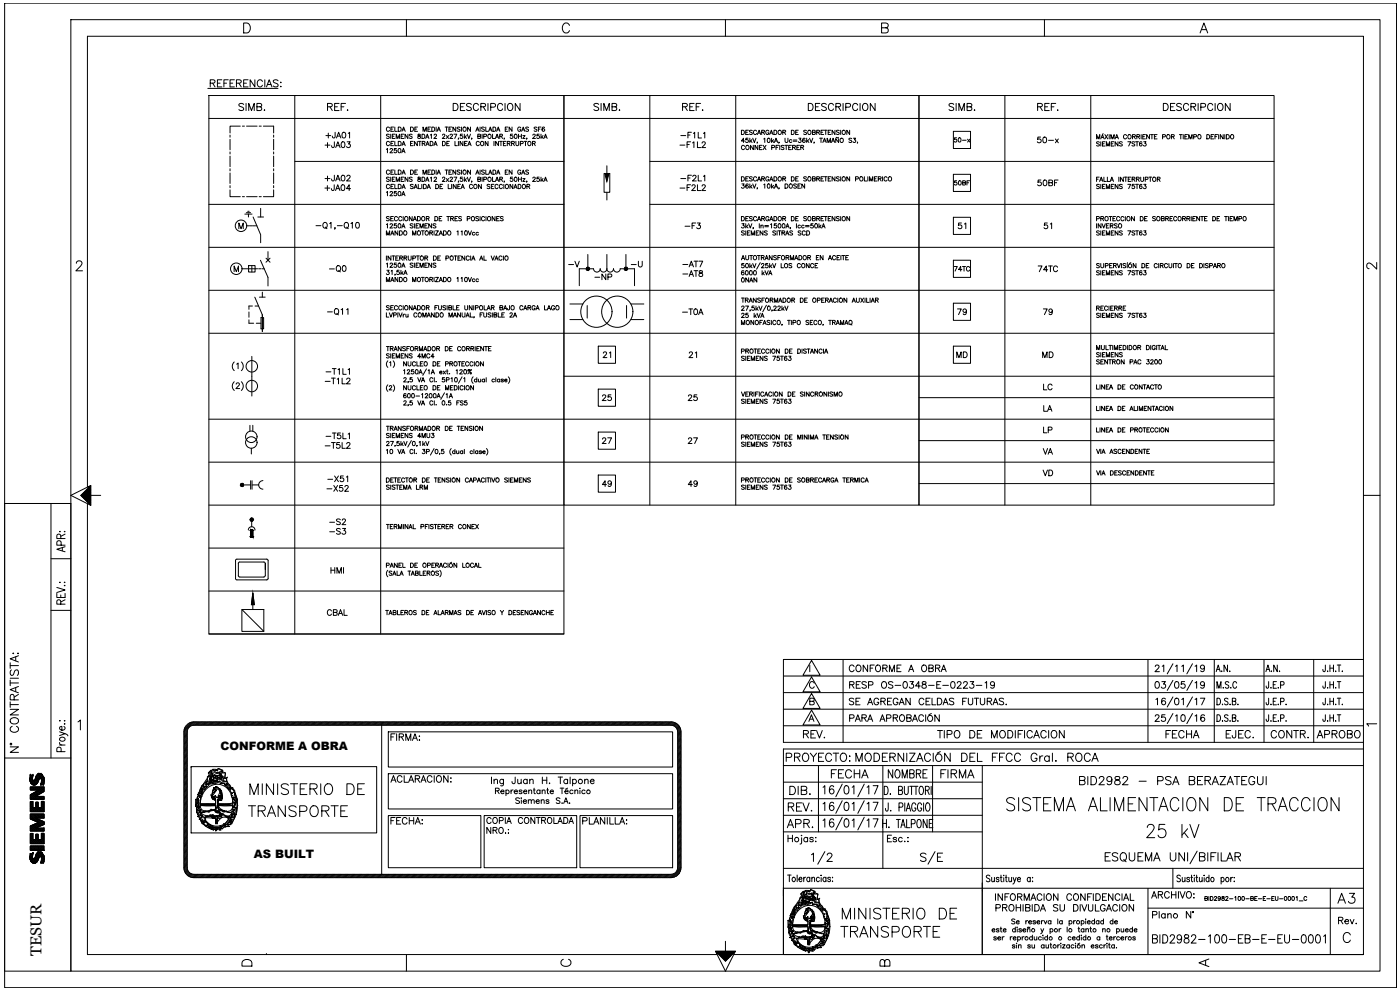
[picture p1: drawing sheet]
<svg xmlns="http://www.w3.org/2000/svg" width="420mm" height="297mm" viewBox="0 0 420 297" stroke-linecap="round" stroke-linejoin="round" font-family="sans-serif">
<defs><g id="words">
<g font-size="7.5">
<text x="301.3" y="244.5">SISTEMA ALIMENTACION DE TRACCION</text>
<text x="343.3" y="252.6">25 kV</text>
</g>
<g font-size="7.1">
<text x="242.7" y="260.3">1/2</text>
<text x="275.5" y="260.3">S/E</text>
<text x="251.5" y="282.6">TRANSPORTE</text>
</g>
<g font-size="6.6">
<text x="74.1" y="239.5">MINISTERIO DE</text>
<text x="73.7" y="246.2">TRANSPORTE</text>
<text x="251.9" y="276.9">MINISTERIO DE</text>
</g>
<g font-size="6.2">
<text x="256.1" y="229.7">MODERNIZACIÓN DEL FFCC Gral. ROCA</text>
<text x="345" y="284.3">BID2982-100-EB-E-EU-0001</text>
</g>
<g font-size="5.7">
<text x="97.4" y="34.6">REF.</text>
<text x="203.9" y="34.6">REF.</text>
<text x="310.4" y="34.6">REF.</text>
<text x="20.8" y="166.9" transform="rotate(-90 20.8 166.9)">APR:</text>
<text x="234.9" y="229.7">PROYECTO:</text>
<text x="236" y="239.5">DIB.</text>
<text x="248.7" y="234.6">FECHA</text>
<text x="265.6" y="234.6">NOMBRE</text>
<text x="281.5" y="234.6">FIRMA</text>
<text x="323.1" y="236.7">BID2982 - PSA BERAZATEGUI</text>
<text x="235.7" y="244.5">REV.</text>
<text x="235.3" y="249.4">APR.</text>
<text x="358.8" y="291.4">A</text>
</g>
<g font-size="5.3">
<text x="98.1" y="82.9">-Q0</text>
<text x="254" y="202.8">CONFORME A OBRA</text>
<text x="254" y="207.8">RESP OS-0348-E-0223-19</text>
<text x="240.2" y="222.6">REV.</text>
<text x="280.5" y="222.6">TIPO DE MODIFICACION</text>
<text x="348.9" y="222.6">FECHA</text>
<text x="367.2" y="222.6">EJEC.</text>
<text x="380.6" y="222.6">CONTR.</text>
<text x="394.4" y="222.6">APROBO</text>
<text x="167.6" y="291">C</text>
</g>
<g font-size="4.9">
<text x="310.4" y="44.1">50-x</text>
<text x="93.8" y="69.8">-Q1,-Q10</text>
<text x="204.6" y="69.8">-F3</text>
<text x="286.8" y="69.8">51</text>
<text x="312.6" y="69.8">51</text>
<text x="169.7" y="81.5">-V</text>
<text x="188.7" y="81.5">-U</text>
<text x="310.8" y="82.9">74TC</text>
<text x="409.2" y="81.8">2</text>
<text x="97.4" y="95.6">-Q11</text>
<text x="203.9" y="95.6">-T0A</text>
<text x="286.5" y="95.6">79</text>
<text x="312.2" y="95.6">79</text>
<text x="180.3" y="108.7">21</text>
<text x="206" y="108.7">21</text>
<text x="286.1" y="108.7">MD</text>
<text x="312.2" y="108.7">MD</text>
<text x="312.2" y="118.2">LC</text>
<text x="179.9" y="121.4">25</text>
<text x="205.7" y="121.4">25</text>
<text x="312.2" y="124.5">LA</text>
<text x="312.2" y="131.2">LP</text>
<text x="179.9" y="134.4">27</text>
<text x="205.7" y="134.4">27</text>
<text x="312.2" y="137.6">VA</text>
<text x="312.2" y="143.9">VD</text>
<text x="179.9" y="147.1">49</text>
<text x="205.7" y="147.1">49</text>
<text x="98.4" y="173.2">HMI</text>
<text x="97.4" y="185.9">CBAL</text>
<text x="116.4" y="223.3">FIRMA:</text>
<text x="116.4" y="248.4">FECHA:</text>
<text x="297.7" y="271.3">INFORMACION CONFIDENCIAL</text>
<text x="298.1" y="274.5">PROHIBIDA SU DIVULGACION</text>
<text x="344.7" y="270.6">ARCHIVO:</text>
<text x="345" y="276.6">Plano N°</text>
<text x="400.8" y="278.3">Rev.</text>
<text x="71.6" y="291">D</text>
<text x="263.2" y="291">B</text>
</g>
<text font-size="4.7" x="12.5" y="286.8" transform="rotate(-90 12.5 286.8)">TESUR</text>
<g font-size="4.4">
<text x="285.4" y="56.8">50BF</text>
<text x="310.4" y="56.8">50BF</text>
<text x="285.4" y="82.5">74TC</text>
<text x="177.8" y="85">-NP</text>
</g>
<text font-size="4" x="285.4" y="43.7">50-x</text>
<g font-size="3.5">
<text x="409.2" y="219.1">1</text>
<text x="66.2" y="225">CONFORME A OBRA</text>
<text x="76.2" y="257.4">AS BUILT</text>
</g>
</g></defs>
<!-- layer: E4_ESQUEMAS -->
<g fill="none" stroke="#000" stroke-width=".3">
<path d="M72.1 37.8h-3.1v2.1M72.7 37.8h.7M74 37.8h3.2M77.8 37.8h.6M79.1 37.8h3v2.1M69 57v2h3.1M69 40.5v.7M69 41.8v3.2M69 45.6v.6M69 46.8v3.2M69 50.6v.7M69 51.9v3.2"/>
<path d="M69 55.7v.6M72.7 59h.7M74 59h3.2M77.8 59h.6M82.1 57v2h-3M82.1 40.5v.7M82.1 41.8v3.2M82.1 45.6v.6M82.1 46.8v3.2M82.1 50.6v.7M82.1 51.9v3.2M82.1 55.7v.6"/>
<path d="M181.3 52h1.7v5.7h-1.7zM182.1 49.7v2.6M182.1 57.7v2.3M71.7 68.6v-1.7l.6 1.7 .7-1.7v1.7M73.5 64.2h2.1M73.9 63.8h1.3M74.1 67.8h.2M74.4 63.4h.4M74.5 67.8h.3M74.6 64.2v.9M74.6 79.7h2v1.9h-2zM74.9 67.8h.4"/>
<path d="M75.4 67.8h.3M75.6 79.7v1.9M75.9 67.8h.3M76 65.1l2.2 5.3v2.4M76.4 67.8h.3M76.8 67.8h.3M77.4 65.1h1.7M78.2 78.1l2.2 5.1v2.6M78.2 62.5v2.6M79.8 77.5l1.2 1.2M80.4 75.5v2.6M81 77.5l-1.2 1.2"/>
<path d="M182.1 76.3v4.3M70.3 81.5v-1.7l.6 1.7 .7-1.7v1.7M72.6 80.6h4.7M74.7 96v1h1.4M74.7 93.6v1.6M75.7 91.8h-1v1M76.5 89.2l2.2 5.3v5M76.6 91.8h1M76.9 97h1.4M77.6 80.6h.6M77.9 89.2h1.7M78.3 95.3h.8v3.4h-.8z"/>
<path d="M78.6 80.6h.7M78.7 87.7v1.5M171 91.2h4M171 95.9h4M173.9 80.6v5.1M176.2 91.7v3.7M186.1 80.6h1.7M188 91.7v3.7M189.3 91.2h3.9M189.3 95.9h3.9M190.4 80.6v5.1M75.6 106.9v11.9"/>
<path d="M75 127.6v1.8M75.4 134.5v1.7M75.9 127.6v1.8M72.6 145.5h2.6M74.5 159a1.01 1.01 0 0 1 1-1 1.01 1.01 0 0 1 1 1M75.2 159.2h.7M75.2 159.2v1.9l.6 .1 .1-2M75.2 144.2v2.6M75.5 155.9v2.2M75.6 145.5h2.1M75.6 144.2v2.6M78.9 144.2a1.28 1.28 0 0 0-1.3 1.3 1.28 1.28 0 0 0 1.3 1.3"/>
<path d="M70.7 168l.4-.2h9.2l.2 .4-.1 5.6-.4 .2-9.1-.1-.2-.3zM71.9 168.6l-.4 .5v3.6l.4 .4M72 168.6h7.2M72 173.1h7.2M75.9 178l.4 3.4h-.8zM79.2 168.6l.4 .4M79.6 170.9v-1.8v3.6l-.4 .4M72.6 182.9h6.6v6.5h-6.6zM72.6 182.9l6.6 6.5M75.9 181.4v1.5M147.5 233.2v1.9M148.3 234.2l.5-.4 .4 .1 .1 1.2"/>
<path d="M148.3 233.8v1.3M148.7 237.3l1-.1v-.6l-1-.1v1.6M149.3 237.3l.5 .8M150.3 237.5h1a.54 .54 0 0 0-.8-.3 .54 .54 0 0 0-.2 .8 .54 .54 0 0 0 .8 .1l.2-.2M151.1 233.8l-.1 1.8-.3 .2-.4-.1M151.1 234.1a.63 .63 0 0 0-.9-.1 .63 .63 0 0 0 0 .9 .63 .63 0 0 0 .9 0M151.8 237.3a.53 .53 0 0 1 .8-.1 .53 .53 0 0 1 0 .8 .53 .53 0 0 1-.8-.1M151.8 237v1.7M153.4 237v1.1M154 237l-.4 .1-.2 .4M154.3 237.5h1a.54 .54 0 0 0-.7-.3 .54 .54 0 0 0-.3 .8 .54 .54 0 0 0 .8 .1l.2-.2M154.6 233.2l-.1 1.8-.5 .1-.3-.6"/>
<path d="M155.4 233.8l.1 1.2 .4 .1 .5-.3M155.9 239.6l-.4-.2-.7 .2 .1 .4 1 .6v.2l-.4 .3-.7-.3M156.4 233.8v1.3M156.5 239.4v.1zM156.7 237.3l-.3-.3-.5 .1v.3l.7 .3 .1 .2-.3 .2-.6-.2M157.2 237.5h.9a.55 .55 0 0 0-.8-.3 .55 .55 0 0 0-.2 .8 .55 .55 0 0 0 .9 .1l.1-.2M158.2 234.1a.64 .64 0 0 0-.9-.1 .64 .64 0 0 0 0 1 .64 .64 0 0 0 .9-.1M158.2 233.8v1.3M158.6 239.9v1.2M158.7 237.3l.4-.3 .4 .1 .1 1M158.7 237v1.1M159 234.2l.4-.4 .5 .1 .1 1.2"/>
<path d="M159 233.8v1.3M160.1 237h.5M160.3 236.5v1.3l.4 .3M162.1 237.3a.54 .54 0 0 0-.8-.1 .54 .54 0 0 0 0 .8 .54 .54 0 0 0 .8-.1M162.1 237v1.1M162.4 239.9v1.2M162.7 237.3l.4-.3 .4 .1 .1 1M162.7 237v1.1M162.8 233.2v1.9M162.8 234.1h1.3M164.1 237h.5M164.1 233.2v1.9"/>
<path d="M164.3 236.5v1.3l.4 .3M164.8 235h.2zM165.1 237.5h1a.54 .54 0 0 0-.8-.3 .54 .54 0 0 0-.2 .8 .54 .54 0 0 0 .8 .1l.2-.2M167.5 233.2h1.3M168.1 239.6l-.4-.2-.6 .1-.1 .4 .9 .4 .2 .5-.4 .3-.8-.3M168.1 236.5h1.1M168.2 233.2v1.9M168.7 236.5v1.6M169.5 237.5h1a.54 .54 0 0 0-.7-.3 .54 .54 0 0 0-.3 .8 .54 .54 0 0 0 .8 .1l.2-.2M170.3 234.1a.64 .64 0 0 0-.9-.1 .64 .64 0 0 0 0 1 .64 .64 0 0 0 .9-.1M170.3 233.8v1.3M170.3 236.5l-.6 .3"/>
<path d="M171.1 233.2v1.9M171.8 234.1a.64 .64 0 0 1 1-.1 .64 .64 0 0 1 0 1 .64 .64 0 0 1-1-.1M171.8 233.8v2M172 237.3a.54 .54 0 0 0-.8-.1 .54 .54 0 0 0 0 .8 .54 .54 0 0 0 .8-.1M172.5 237.3l.4-.3 .4 .1 .1 1M172.5 237v1.1M174 236.5h.1M174 237.1v1M175.5 234.2l.4-.4 .5 .1 .1 1.2M175.5 233.8v1.3M175.6 237.3a.54 .54 0 0 0-.8-.1 .54 .54 0 0 0 0 .8 .54 .54 0 0 0 .8-.1M177.2 234.4h1.1a.64 .64 0 0 0-.7-.5 .64 .64 0 0 0-.6 .6 .64 .64 0 0 0 .6 .6l.7-.2"/>
<path d="M247 236.2l.5-.5v2.5M250.2 236.1a.61 .61 0 0 0-.9-.2 1.47 1.47 0 0 0 .4 2.3 .73 .73 0 0 0 .7-.7 .73 .73 0 0 0-.7-.7 .73 .73 0 0 0-.8 .6M252.8 235.3l-2 3.8M253.6 235.9l.5-.2a1.53 1.53 0 0 1 0 2.5h-.2a1.7 1.7 0 0 1-.3-2.3zM255.7 236.2l.6-.5v2.5M259.4 235.3l-2 3.8M260.2 236.2l.5-.5v2.5M262 235.7h1.5l-1 2.5M265.4 235.9h.6a1.58 1.58 0 0 1 0 2.5h-.6zM267.2 238.2v.2zM269.7 237.1l1-.1 .1-.4-.1-.6-1-.1v2.5h.7l.4-.2v-.6l-.4-.5M271.4 235.9v1.8l.5 .7 .6-.3 .1-2.2"/>
<path d="M273.6 235.9v2.5M274.9 235.9v2.5M276.2 236l.1-.1a1.4 1.4 0 0 1 .5 2.4l-.2 .1a1.4 1.4 0 0 1-.4-2.4zM277.7 237.1l1-.1 .2-.4-.2-.6-1-.1v2.5M278.3 237.1l.6 1.3M279.5 235.9v2.5M156.5 240v1.1M157 240.4h1a.55 .55 0 0 0-.7-.3 .55 .55 0 0 0-.3 .8 .55 .55 0 0 0 .8 .1l.2-.2M158.6 240.3l.4-.4 .4 .1v1.1M159.4 240.3l.4-.4 .4 .1 .1 1.1M160.9 240.4h1a.55 .55 0 0 0-.8-.3 .55 .55 0 0 0-.2 .8 .55 .55 0 0 0 .8 .1l.2-.2M162.4 240.3l.4-.4 .4 .1 .1 1.1"/>
<path d="M164.8 240.2l-.4-.3-.5 .3 .8 .4v.4l-.5 .1-.3-.3M168.7 240.9h.1M169.2 241.1l.6-1.7 .7 1.7M169.4 240.5h.8M170.9 241h.1zM247 246.2l.5-.5v2.5M247 241.2l.5-.5v2.5M250.2 246a.61 .61 0 0 0-.9-.2 1.47 1.47 0 0 0 .4 2.4 .73 .73 0 0 0 .7-.7 .73 .73 0 0 0-.7-.8 .73 .73 0 0 0-.8 .7M250.2 241.1a.61 .61 0 0 0-.9-.3 1.47 1.47 0 0 0 .4 2.4 .73 .73 0 0 0 .7-.7 .73 .73 0 0 0-.7-.8 .73 .73 0 0 0-.8 .7M252.8 245.2l-2 3.8M252.8 240.2l-2 3.8M253.6 245.8l.5-.1a1.53 1.53 0 0 1 0 2.5h-.2a1.71 1.71 0 0 1-.3-2.4z"/>
<path d="M253.6 240.8l.5-.1a1.53 1.53 0 0 1 0 2.5h-.2a1.7 1.7 0 0 1-.3-2.4zM255.7 246.2l.6-.5v2.5M255.7 241.2l.6-.5v2.5M259.4 245.2l-2 3.8M259.4 240.2l-2 3.8M260.2 246.2l.5-.5v2.5M260.2 241.2l.5-.5v2.5M262 245.7h1.5l-1 2.5M262 240.7h1.5l-1 2.5M264.9 245.9v2.4M264.9 247.1h1.1M266 245.9v2.4"/>
<path d="M266.6 240.9l-.2 2.4h-.5l-.2-.8M266.8 248.1v.2zM267.3 243.1v.3zM269 245.9h1.2M269.6 245.9v2.4M269.8 242.2l1-.1 .2-.4-.2-.7-1-.1v2.5M270.4 248.3l.6-2.4 .7 2.4M270.6 247.5h.8M271.5 240.9v2.5M272 243.4l.6-2.5 .7 2.5M272.1 245.9v2.4h1M272.2 242.5h.8"/>
<path d="M273.5 247.2l1-.1 .2-.4-.2-.7-1-.1v2.4M274.9 241.5l-.5-.6a1.4 1.4 0 0 0-.4 2.4l.4 .1 .4-.4 .1-.6h-.5M275.5 246l.1-.1a1.36 1.36 0 0 1 .7 2.1l-.3 .3a1.17 1.17 0 0 1-.8-1.8zM276.6 241.5l-.4-.6a1.4 1.4 0 0 0-.5 2.4l.5 .1 .3-.4 .1-.6h-.4M277.2 240.9v2.5M278.1 241l.1-.1a1.4 1.4 0 0 1 .6 2.4l-.2 .1a1.4 1.4 0 0 1-.5-2.4zM278.2 245.9v2.4l-1.1-2.4v2.4M278.9 247.1h.6M280 245.9h-1.1v2.4h1.1M331.7 257h.9M333.2 255.8h-1.5v2.5h1.5M335.5 256.2a.93 .93 0 0 0-.9-.4 .93 .93 0 0 0-.8 .6l.2 .4 1.2 .5 .3 .7a1.08 1.08 0 0 1-1.7 0"/>
<path d="M336.4 256.2l.2-.2a1.24 1.24 0 0 1 1.5 .8 1.24 1.24 0 0 1-.7 1.5 1.28 1.28 0 0 1-1.2-.7 1.28 1.28 0 0 1 .2-1.4zM337.2 257.9l.8 .7M338.9 255.8v1.8a.84 .84 0 0 0 .8 .7 .84 .84 0 0 0 .9-.7v-1.8M341.5 257h.9M343 255.8h-1.5v2.5h1.5M343.8 258.3v-2.5l.9 2.5 .9-2.5v2.5M346.2 258.3l1-2.5 .9 2.5M346.6 257.5h1.2M351.2 255.8v1.8a.84 .84 0 0 0 .8 .7 .84 .84 0 0 0 .9-.7v-1.8M355.5 255.8v2.5l-1.7-2.5v2.5M356.4 255.8v2.5M359.3 255.4l-2.2 3.8"/>
<path d="M360 257l1.4-.1 .2-.3-.1-.5-.4-.3h-1.1v2.5h1.1a.66 .66 0 0 0 .6-.6 .66 .66 0 0 0-.6-.7M362.5 255.8v2.5M363.4 257h1M364.9 255.8h-1.5v2.5M365.5 255.8v2.5M366.5 255.8v2.5h1.4M368.1 258.3l1-2.5 .9 2.5M368.5 257.5h1.2M370.6 257l1.5-.1 .2-.3-.1-.5-.5-.3h-1.1v2.5M371.5 257l.8 1.3M361.6 269.6l.7-.1v-.4l-.7-.1v1.2l.7-.1v-.4l-.2-.1M362.8 269v1.2"/>
<path d="M363.3 269h.4a.64 .64 0 0 1 .4 .6 .64 .64 0 0 1-.4 .6h-.4zM364.4 269.3l.5-.3 .2 .3-.7 .9h.8M366.3 269.4a.37 .37 0 0 1-.5 .3 .37 .37 0 0 1-.2-.6 .37 .37 0 0 1 .6 .1l-.1 .9-.5-.1M366.8 269l-.1 .3a.64 .64 0 0 1 .6 .8h-.6a.68 .68 0 0 1 .7-.8l-.1-.3zM367.8 269.3l.5-.3 .2 .3-.7 .9h.8M369 269.7h1M370.6 269.2l.3-.2v1.2M373.9 269.7h1M375.4 269.6l.6-.1 .1-.4-.7-.1v1.2l.7-.1v-.4l-.2-.1M376.5 269.6h.5M377.3 269h-.8v1.2h.8M377.6 269.7h1"/>
<path d="M379.1 269.6h.5M379.8 269h-.7v1.2h.7M380.2 269.7h1M381.7 269.6h.4M382.4 269h-.7v1.2h.7M382.7 269l.1 1 .3 .2 .4-.2v-1M384 269.7h1M389 269.2l.3-.2v1.2M389.9 270.3h1.1M392.2 269.3a.44 .44 0 0 0-.5-.3 .44 .44 0 0 0-.4 .4v.3a.44 .44 0 0 0 .4 .5 .44 .44 0 0 0 .5-.3M405 268h1.5l-.8 1.2a.99 .99 0 0 1 .9 1.3 .99 .99 0 0 1-1.6 .4l-.3-.5M405.2 280.5a1.09 1.09 0 0 0-1.2-.7 1.09 1.09 0 0 0-.9 1.1 1.23 1.23 0 0 0 .4 1.6 1.23 1.23 0 0 0 1.6-.1l.1-.3"/>
<circle cx="72.3" cy="67.7" r="1.73"/>
<circle cx="70.9" cy="80.6" r="1.73"/>
<circle cx="179" cy="93.5" r="4.7"/>
<circle cx="185.3" cy="93.5" r="4.7"/>
<circle cx="75.6" cy="115.8" r="1.73"/>
<circle cx="75.6" cy="109.9" r="1.73"/>
<circle cx="75.4" cy="132.8" r="1.73"/>
<circle cx="75.4" cy="131.1" r="1.73"/>
<circle cx="174.2" cy="234.5" r=".66"/>
<circle cx="176.6" cy="237.6" r=".56"/>
<circle cx="371.9" cy="269.5" r=".54"/>
<circle cx="373.1" cy="269.5" r=".54"/>
<circle cx="385.8" cy="269.5" r=".54"/>
<circle cx="387" cy="269.5" r=".54"/>
<circle cx="388.1" cy="269.5" r=".54"/>
</g>
<g fill="#000" stroke="#000" stroke-width=".3">
<path d="M181.6 52.3h1.1l-.6 2.2zM72.6 145.5h.5l-.1 .2zM75.5 155.9l.4 .2zM75.9 178l.4 3.4h-.8z"/>
<path d="M72.3 145.7v.1l.3-.3zM72.6 145.5l-.1 .4-.2-.1zM72.6 145.5v.4z"/>
<path d="M72.3 145.2v.2l.3 .1zM72.3 145.4l.3 .1h-.4zM72.2 145.5l.1 .2 .3-.2z"/>
<path d="M72.6 145.5v.4h.2zM72.6 145.5l.4 .3-.2 .1zM72.6 145.5l.4 .3v-.1z"/>
<path d="M72.6 145.1v.4l.2-.4zM72.5 145.1h.1v.4zM72.3 145.2l.3 .3-.1-.4z"/>
<path d="M72.6 145.5h.5zM72.6 145.5l.4-.3v.2zM72.8 145.1l-.2 .4 .4-.3z"/>
<path d="M75.1 156.1l.1 .1 .3-.3zM75.2 156.2l.3-.3zM75.5 155.9l-.1 .4h.1z"/>
<path d="M75.2 155.6l-.1 .1 .4 .2zM75.1 155.7l.4 .2h-.4zM75.1 155.9h.4z"/>
<path d="M75.5 155.9v.4h.2zM75.5 155.9l.3 .3zM75.5 155.9l.3 .3 .1-.1z"/>
<path d="M75.5 155.5v.4l.2-.4zM75.4 155.5h.1v.4zM75.2 155.6l.3 .3-.1-.4z"/>
<path d="M75.3 159h.5zM75.3 159h.5z"/>
<path d="M75.3 159l.5 .1zM75.3 159l.5 .1z"/>
<path d="M75.3 159.1h.6zM75.2 159.1h.7z"/>
<path d="M75.2 159.1h.7zM75.2 159.1h.7z"/>
<path d="M75.2 159.1h.7zM75.2 159.1h.7z"/>
<path d="M75.2 159.1h.7zM75.2 159.1h.7z"/>
<path d="M75.2 159.1l.7 .1zM75.2 159.1l.7 .1z"/>
<path d="M75.2 159.2h.7zM75.2 159.2h.7z"/>
<path d="M75.2 159.2l.7 1.9v-1.9zM75.2 159.2l.7 1.9h-.7z"/>
<path d="M75.5 155.9h.5l-.1-.2zM75.8 155.6l.1 .1-.4 .2zM75.7 155.5l-.2 .4z"/>
<path d="M75.3 161.2h.5zM75.3 161.2h.5z"/>
<path d="M75.3 161.2h.5zM75.3 161.2h.5z"/>
<path d="M75.2 161.2h.7zM75.2 161.2h.6z"/>
<path d="M75.2 161.1l.7 .1zM75.2 161.1l.7 .1z"/>
<path d="M75.2 161.2h.7zM75.2 161.2h.7z"/>
<path d="M75.2 161.1h.7zM75.2 161.1h.7z"/>
<path d="M75.2 161.1h.7zM75.2 161.1h.7z"/>
<path d="M75.2 161.1h.7zM75.2 161.1h.7z"/>
</g>
<!-- layer: E_TEXT -->
<g fill="none" stroke="#000" stroke-width=".3">
<path d="M62.7 28.7h106.5v161.5h-106.5zM62.7 35.5h319.7M98.5 39.9v1.5M100.6 39.7l-.1 1.6h-.6l-.1-.5M102.9 39.8a.84 .84 0 0 1 1 .6 .84 .84 0 0 1-.6 1l-.6-.3-.1-.7zM116.9 38.4a.53 .53 0 0 0-.7-.2 .53 .53 0 0 0-.2 .7 .48 .48 0 0 0 .3 .5 .48 .48 0 0 0 .6-.3M117.3 38.7h.5M118.1 38.1h-.8v1.3h.8M118.5 38.1v1.3h.7M119.5 38.1h.5a.69 .69 0 0 1 .4 .7 .69 .69 0 0 1-.4 .6h-.5zM120.6 39.4l.5-1.3 .5 1.3M120.8 39h.6"/>
<path d="M123.2 38.1h.4a.69 .69 0 0 1 .5 .7 .69 .69 0 0 1-.5 .6h-.4zM124.5 38.7h.5M125.3 38.1h-.8v1.3h.8M127 39.4v-1.3l.4 1.3 .5-1.3v1.3M128.4 38.7h.5M129.2 38.1h-.8v1.3h.8M129.6 38.1h.4a.69 .69 0 0 1 .5 .7 .69 .69 0 0 1-.5 .6h-.4zM130.9 38.1v1.3M131.2 39.4l.5-1.3 .5 1.3M131.4 39h.6M133.6 38.1h.8M134 38.1v1.3"/>
<path d="M134.7 38.7h.5M135.5 38.1h-.8v1.3h.8M136.8 38.1v1.3l-.9-1.3v1.3M138.1 38.3l-.3-.2-.6 .2 .1 .3 .8 .4-.3 .4-.6-.2M138.5 38.1v1.3M141.2 38.1v1.3l-.9-1.3v1.3M142.8 39.4l.5-1.3 .5 1.3M143 39h.6M144.1 38.1v1.3M145.4 38.3l-.3-.2-.6 .2 .1 .3 .8 .4-.3 .4-.6-.2M145.8 38.1v1.3h.7M146.7 39.4l.4-1.3 .5 1.3"/>
<path d="M146.8 39h.7M147.9 38.1h.5a.69 .69 0 0 1 .4 .7 .69 .69 0 0 1-.4 .6h-.5zM149 39.4l.5-1.3 .5 1.3M149.2 39h.7M151.6 38.7h.5M152.4 38.1h-.8v1.3h.8M153.7 38.1v1.3l-.9-1.3v1.3M156.3 38.4a.47 .47 0 0 0-.6-.3 .47 .47 0 0 0-.3 .5 .53 .53 0 0 0 .1 .7 .53 .53 0 0 0 .7-.1l.1-.3h-.3M156.5 39.4l.5-1.3 .5 1.3M156.7 39h.6M158.6 38.3l-.3-.2-.5 .2 .1 .3 .7 .3-.1 .4-.7-.1M161.1 38.3l-.3-.2-.5 .2 .1 .3 .6 .2v.5l-.7-.1"/>
<path d="M161.6 38.7h.5M162.4 38.1h-.8v1.3M163.4 38.3v-.1a.59 .59 0 0 0-.7 .5 .59 .59 0 0 0 .6 .6 .4 .4 0 0 0 0-.6 .4 .4 0 0 0-.6 .3M169.2 28.7h106.6v122.9h-106.6zM207.5 39.7h-1v1.7M209.5 39.7v1.7h1M222.5 39.1h.5a.69 .69 0 0 1 .4 .6 .69 .69 0 0 1-.4 .7h-.5zM223.8 39.7h.5M224.6 39.1h-.8v1.3h.8M225.8 39.2l-.3-.1-.6 .1 .1 .4 .7 .3 .1 .3-.3 .2-.6-.2M227.1 39.4a.53 .53 0 0 0-.8-.3 .53 .53 0 0 0-.2 .8 .48 .48 0 0 0 .4 .5 .48 .48 0 0 0 .6-.4M227.5 39.9h.6"/>
<path d="M228.6 39.7l.7-.1 .1-.4-.8-.1v1.3M229 39.7l.5 .7M230.8 39.4a.53 .53 0 0 0-.8-.3 .53 .53 0 0 0-.2 .8 .47 .47 0 0 0 .5 .5 .47 .47 0 0 0 .5-.5h-.4M231.2 39.9h.6M232.3 39.1h.4a.69 .69 0 0 1 .5 .6 .69 .69 0 0 1-.5 .7h-.4zM234.9 39.7l.8-.1v-.4l-.8-.1v1.3M235.3 39.7l.5 .7M237.5 39.1h.4a.69 .69 0 0 1 .5 .6 .69 .69 0 0 1-.5 .7h-.4zM238.8 39.7h.5M239.6 39.1h-.8v1.3h.8M242 39.2l-.3-.1-.5 .1 .1 .4 .7 .3-.1 .4-.7-.1M243.8 39.7l.8-.1v-.4l-.8-.1v1.3l.8-.2 .1-.3-.3-.2"/>
<path d="M245.1 39.7l.7-.1 .1-.4-.8-.1v1.3M245.5 39.7l.5 .7M246.4 39.7h.5M247.2 39.1h-.8v1.3h.8M247.4 39.1h.8M247.8 39.1v1.3M248.6 39.7h.4M249.4 39.1h-.8v1.3h.8M250.6 39.1v1.3l-.9-1.3v1.3M251.9 39.2l-.3-.1-.6 .1 .1 .4 .7 .3-.1 .4-.7-.1M252.3 39.1v1.3M255 39.1v1.3l-.9-1.3v1.3"/>
<path d="M275.8 28.7h106.6v122.9h-106.6zM88.5 48.4h80.7M97.5 56.4h1.5M97.6 43.5h1.4M97.6 53.6h1.4M97.8 40.7h1.5M98.2 55.7v1.5M98.3 42.8v1.5M98.3 52.8v1.5M100.3 55.4l-.1 1.6-.4 .2-.3-.6M100.3 42.5v1.6l-.5 .2-.3-.6M100.3 52.6v1.5l-.6 .1-.2-.5"/>
<path d="M100.7 57.2l.7-1.8 .6 1.8M100.7 44.3l.7-1.8 .7 1.8M100.7 54.3l.7-1.7 .7 1.7M101 56.6h.8M101 41.4l.6-1.7 .7 1.7M101 43.7h.8M101 53.7h.8M101.2 40.8h.9M102.6 55.5l.2-.1a.9 .9 0 0 1 .7 .9 .9 .9 0 0 1-.7 .9l-.4-.4-.1-.4zM102.6 42.6a.85 .85 0 0 1 1 .7 .85 .85 0 0 1-.6 1l-.5-.4-.1-.6zM102.6 52.7a.84 .84 0 0 1 1 .6 .84 .84 0 0 1-.6 1l-.5-.3-.1-.7zM104.1 53l.2-.3 .4-.1 .4 .5-1.1 1.2h1.2"/>
<path d="M104.2 42.5h.9l-.5 .7a.57 .57 0 0 1 .4 .9 .57 .57 0 0 1-1-.2M104.5 40l.4-.3v1.7M105.2 56.6h-1.2l.8-1.2v1.8M116 44.8l.3-.2v1.2M116 57.7l.3-.3v1.3M116.8 40.4l-.3-.1-.5 .1 .1 .3 .7 .4v.3l-.3 .2-.5-.2M116.8 53.3l-.3-.2-.5 .2 .1 .3 .7 .4v.3l-.3 .1-.5-.1M116.9 42.7a.53 .53 0 0 0-.7-.2 .53 .53 0 0 0-.2 .7 .48 .48 0 0 0 .3 .5 .48 .48 0 0 0 .6-.3M116.9 51.3a.53 .53 0 0 0-.7-.2 .53 .53 0 0 0-.2 .7 .48 .48 0 0 0 .3 .5 .48 .48 0 0 0 .6-.3M116.9 55.6a.53 .53 0 0 0-.7-.2 .53 .53 0 0 0-.2 .7 .48 .48 0 0 0 .3 .5 .48 .48 0 0 0 .6-.3M117.1 44.9l.2-.3 .5 .2-.8 1h.9M117.1 57.8l.2-.4 .5 .3-.8 1h.9"/>
<path d="M117.3 40.3v1.3M117.3 53.1v1.3M117.3 43h.5M117.3 51.6h.5M117.3 55.9h.5M117.7 40.9h.5M117.7 53.8h.5M118.1 42.4h-.8v1.3h.8M118.1 51h-.8v1.3h.8M118.1 55.3h-.8v1.3h.8M118.5 42.4v1.3h.7M118.5 51v1.3h.7"/>
<path d="M118.5 55.3v1.3h.7M118.5 40.3h-.8v1.3h.8M118.5 53.1h-.8v1.3h.8M118.9 41.6v-1.3l.5 1.3 .5-1.3v1.3M118.9 54.4v-1.3l.5 1.3 .5-1.3v1.3M119 44.6h-.6l-.1 .5a.46 .46 0 0 1 .7 0 .46 .46 0 0 1-.1 .7 .46 .46 0 0 1-.7-.2M119 57.4h-.6l-.1 .6a.46 .46 0 0 1 .7 0 .46 .46 0 0 1-.1 .7 .46 .46 0 0 1-.7-.2M119.5 42.4h.5a.69 .69 0 0 1 .4 .7 .69 .69 0 0 1-.4 .6h-.5zM119.5 51h.5a.69 .69 0 0 1 .4 .7 .69 .69 0 0 1-.4 .6h-.5zM119.5 55.3h.5a.69 .69 0 0 1 .4 .7 .69 .69 0 0 1-.4 .6h-.5zM119.6 44.6a.59 .59 0 0 1 .7 .6 .59 .59 0 0 1-.7 .6l-.1-.5zM119.6 57.5a.59 .59 0 0 1 .7 .6 .59 .59 0 0 1-.7 .6l-.1-.5z"/>
<path d="M120.4 40.9h.5M120.4 53.8h.5M120.6 45.8l.5-1.2 .5 1.2M120.6 58.7l.5-1.3 .5 1.3M120.6 43.7l.5-1.3 .5 1.3M120.6 52.3l.5-1.3 .5 1.3M120.6 56.6l.5-1.3 .5 1.3M120.7 45.4h.7M120.7 58.3h.7M120.8 43.3h.6M120.8 51.9h.6M120.8 56.2h.6"/>
<path d="M121.2 40.3h-.8v1.3h.8M121.2 53.1h-.8v1.3h.8M122.4 40.3v1.3l-.8-1.3v1.3M122.4 53.1v1.3l-.8-1.3v1.3M123.2 51h.4a.69 .69 0 0 1 .5 .7 .69 .69 0 0 1-.5 .6h-.4zM123.2 43h.5M123.7 40.4l-.3-.1-.6 .1 .2 .3 .6 .4v.4l-.8-.1M123.7 53.3l-.3-.2-.6 .2 .2 .3 .6 .4v.4l-.8-.1M124 42.4h-.8v1.3h.8M124 55.5l-.3-.2-.6 .2 .2 .3 .7 .4-.3 .4-.6-.2M124.3 56.6l.4-1.3 .5 1.3M124.4 56.2h.6"/>
<path d="M124.5 51.6h.5M125.2 42.4v1.3l-.8-1.3v1.3M125.3 51h-.8v1.3h.8M125.5 40.3v.4a.54 .54 0 0 1 .6 .2 .54 .54 0 0 1 0 .6l-.7-.1 .1-.5 .6-.3v-.3zM125.5 53.2v.4a.54 .54 0 0 1 .6 .2 .54 .54 0 0 1 0 .6l-.7-.1 .1-.5 .6-.3v-.3zM125.5 55.3v1.3h.8M125.5 42.4h.9M126 42.4v1.3M126.6 55.3v1.3M126.7 40.3h.4a.69 .69 0 0 1 .4 .6 .69 .69 0 0 1-.4 .7h-.4zM126.7 53.1h.4a.69 .69 0 0 1 .4 .7 .69 .69 0 0 1-.4 .6h-.4zM126.7 43h.7l.1-.5-.8-.1v1.3"/>
<path d="M127 52.3v-1.3l.4 1.3 .5-1.3v1.3M127.1 55.3h.4a.68 .68 0 0 1 .5 .7 .68 .68 0 0 1-.5 .6h-.4zM127.1 43l.5 .7M127.8 41.6l.4-1.3 .5 1.3M127.8 54.4l.4-1.3 .5 1.3M127.8 43.7l.5-1.3 .5 1.3M127.9 41.1h.7M127.9 54h.7M128 43.3h.6M128.2 56.6l.5-1.3 .5 1.3M128.4 56.2h.6M128.4 51.6h.5"/>
<path d="M129.1 42.4h.4a.69 .69 0 0 1 .5 .7 .69 .69 0 0 1-.5 .6h-.4zM129.2 40.5l.3-.2v1.3M129.2 53.4l.3-.3v1.3M129.2 51h-.8v1.3h.8M129.6 51h.4a.69 .69 0 0 1 .5 .7 .69 .69 0 0 1-.5 .6h-.4zM130.2 43.7l.5-1.3 .5 1.3M130.3 40.6l.2-.3 .5 .2-.8 1.1h.9M130.3 53.5l.2-.4 .5 .3-.8 1h.9M130.4 43.3h.6M130.8 55.3h.4a.68 .68 0 0 1 .4 .7 .68 .68 0 0 1-.4 .6h-.4zM130.9 51v1.3M131.2 52.3l.5-1.3 .5 1.3"/>
<path d="M131.4 51.9h.6M132.1 55.9h.4M132.8 40.6l.2-.3 .5 .2-.8 1.1h.9M132.8 42.4h.4a.69 .69 0 0 1 .5 .7 .69 .69 0 0 1-.5 .6h-.4zM132.8 53.5l.2-.4 .5 .3-.8 1h.9M132.9 55.3h-.8v1.3h.8M133.6 51h.8M134 40.7l.6 .9M134 53.6l.6 .8M134 51v1.3M134.1 43h.5M134.5 55.3v1.3h.7"/>
<path d="M134.6 40.7l-.6 .9M134.6 53.6l-.6 .8M134.7 51.6h.5M134.9 42.4h-.8v1.3h.8M135.1 40.6l.2-.3 .5 .2-.8 1.1h.9M135.1 53.5l.2-.4 .5 .3-.8 1h.9M135.5 51h-.8v1.3h.8M135.5 55.3v1.3M136.2 40.3h.9l-.6 1.3M136.2 53.1h.9l-.6 1.3M136.5 42.4v1.3h.8M136.8 51v1.3l-.9-1.3v1.3"/>
<path d="M136.9 55.3v1.3l-.9-1.3v1.3M137.4 55.9h.5M137.6 42.4v1.3M137.6 41.5l-.1 .3M137.6 54.4l-.1 .3M138.1 51.2l-.3-.2-.6 .2 .1 .3 .8 .4-.3 .4-.6-.2M138.2 55.3h-.8v1.3h.8M138.4 56.6l.5-1.3 .5 1.3M138.5 51v1.3M138.5 56.2h.7M138.8 40.3h-.6l-.1 .5a.46 .46 0 0 1 .7 0 .46 .46 0 0 1-.1 .7 .46 .46 0 0 1-.6-.2M138.8 53.1h-.6l-.1 .6a.46 .46 0 0 1 .7 0 .46 .46 0 0 1-.1 .7 .46 .46 0 0 1-.6-.2"/>
<path d="M138.9 42.4v1.3l-.8-1.3v1.3M139.4 40.3v1.3M139.4 53.1v1.3M139.4 43h.5M139.6 41.1l.4 .5M139.6 54l.4 .4M140 40.7l-.6 .6M140 53.6l-.6 .6M140.2 40.3l.5 1.3 .5-1.3M140.2 42.4h-.8v1.3h.8M140.2 53.1l.5 1.3 .5-1.3M140.4 43.7l.5-1.3 .5 1.3"/>
<path d="M140.6 43.3h.6M141.2 51v1.3l-.9-1.3v1.3M141.6 41.5l-.1 .3M141.6 54.4l-.1 .3M141.8 55.6a.53 .53 0 0 0-.7-.2 .53 .53 0 0 0-.2 .7 .48 .48 0 0 0 .4 .5 .48 .48 0 0 0 .5-.3M142.8 52.3l.5-1.3 .5 1.3M143 51.9h.6M143.4 40.9l.7-.1 .1-.4-.8-.1v1.3l.8-.2 .1-.3-.4-.2M143.4 53.8l.7-.1 .1-.4-.8-.2v1.3l.8-.1 .1-.3-.4-.2M143.8 42.7a.53 .53 0 0 0-.7-.2 .53 .53 0 0 0-.2 .7 .48 .48 0 0 0 .4 .5 .48 .48 0 0 0 .5-.3M144.1 51v1.3M144.5 55.3v1.3l-.9-1.3v1.3"/>
<path d="M144.7 40.3v1.3M144.7 53.1v1.3M145.2 40.9h.7l.1-.5-.8-.1v1.3M145.2 53.8h.7l.1-.5-.8-.2v1.3M145.4 51.2l-.3-.2-.6 .2 .1 .3 .8 .4-.3 .4-.6-.2M145.8 51v1.3h.7M146.5 42.4v1.3l-.9-1.3v1.3M146.7 52.3l.4-1.3 .5 1.3M146.8 51.9h.7M147 55.5l-.3-.2-.5 .2 .1 .3 .6 .2v.5l-.7-.1M147.5 55.9h.4M147.8 40.3v1.3h.8"/>
<path d="M147.8 53.1v1.3h.8M147.9 51h.5a.69 .69 0 0 1 .4 .7 .69 .69 0 0 1-.4 .6h-.5zM148.2 55.3h-.7v1.3h.7M148.2 42.4v1.3M148.7 41.6l.5-1.3 .5 1.3M148.7 54.4l.5-1.3 .5 1.3M148.9 41.1h.6M148.9 54h.6M149 52.3l.5-1.3 .5 1.3M149.2 51.9h.7M149.5 55.6a.47 .47 0 0 0-.6-.3 .47 .47 0 0 0-.3 .5 .53 .53 0 0 0 .1 .7 .53 .53 0 0 0 .7-.1l.1-.1M149.6 42.4v1.3l-.8-1.3v1.3"/>
<path d="M149.9 42.4h.9M150 40.9l.7-.1 .1-.4-.8-.1v1.3M150 53.8l.7-.1 .1-.4-.8-.2v1.3M150.3 42.4v1.3M150.4 40.9l.4 .7M150.4 53.8l.4 .6M150.8 55.6a.47 .47 0 0 0-.6-.3 .47 .47 0 0 0-.3 .5 .53 .53 0 0 0 .1 .7 .53 .53 0 0 0 .7-.1l.1-.1M151.1 43h.5M151.2 55.3v1.3M151.4 41.5l-.2 .3M151.4 54.4l-.2 .3M151.6 51.6h.5"/>
<path d="M151.9 42.4h-.8v1.3h.8M152.2 43h.8v-.5l-.8-.1v1.3M152.4 51h-.8v1.3h.8M152.7 43l.4 .7M153.5 43h.8v-.5l-.8-.1v1.3M153.7 51v1.3l-.9-1.3v1.3M153.8 40.3h-.6v.5a.46 .46 0 0 1 .7 0 .46 .46 0 0 1-.1 .7 .46 .46 0 0 1-.7-.2M153.8 53.1h-.6v.6a.46 .46 0 0 1 .7 0 .46 .46 0 0 1-.1 .7 .46 .46 0 0 1-.7-.2M153.9 55.3v1.3l-.9-1.3v1.3M154 43l.4 .7M154.2 56.6l.5-1.3 .5 1.3M154.4 56.2h.6"/>
<path d="M154.5 40.3a.59 .59 0 0 1 .7 .6 .59 .59 0 0 1-.7 .6l-.2-.5zM154.5 53.2a.59 .59 0 0 1 .7 .6 .59 .59 0 0 1-.7 .6l-.2-.5zM154.8 42.4v.9l.4 .4 .4-.2 .1-1.1M155.5 55.3h.4a.69 .69 0 0 1 .5 .7 .69 .69 0 0 1-.5 .6h-.4zM155.6 40.9h.9M155.6 40.3v1.3M155.6 53.1v1.3M155.6 53.8h.9M156.2 43.1l.7-.1 .1-.5-.8-.1v1.3M156.3 51.3a.47 .47 0 0 0-.6-.3 .47 .47 0 0 0-.3 .5 .53 .53 0 0 0 .1 .7 .53 .53 0 0 0 .7-.1l.1-.3h-.3M156.5 40.3v1.3M156.5 53.1v1.3"/>
<path d="M156.5 52.3l.5-1.3 .5 1.3M156.7 51.9h.6M156.9 40.7h.7l-.7 .9h.7M156.9 53.6h.7l-.7 .8h.7M157.3 42.4h.8M157.7 42.4v1.3M158.1 41.5l-.1 .3M158.1 54.4l-.1 .3M158.1 55.9h.8v-.5l-.8-.1v1.3M158.6 55.9l.4 .7M158.6 51.2l-.3-.2-.5 .2 .1 .3 .7 .3-.1 .4-.7-.1M159.8 43h.7l.1-.5-.8-.1v1.3"/>
<path d="M159.9 40.6l.3-.3 .4 .2-.8 1.1h.9M159.9 53.5l.3-.4 .4 .3-.8 1h.9M160.2 43l.4 .7M161.8 40.3h-.6l-.1 .5a.46 .46 0 0 1 .7 0 .46 .46 0 0 1-.1 .7 .46 .46 0 0 1-.6-.2M161.8 53.1h-.6l-.1 .6a.46 .46 0 0 1 .7 0 .46 .46 0 0 1-.1 .7 .46 .46 0 0 1-.6-.2M162.4 40.3v1.3M162.4 53.1v1.3M162.6 41.1l.4 .5M162.6 54l.4 .4M163 40.7l-.6 .6M163 53.6l-.6 .6M163.2 41.6l.5-1.3 .5 1.3"/>
<path d="M163.2 54.4l.5-1.3 .5 1.3M163.4 41.1h.6M163.4 54h.6M195 48.4h187.4M204.1 43.5h1.4M204.1 56.4h1.4M204.3 40.7h1.5M204.3 53.6h1.5M206.2 43.4h.7M206.2 56.3h.7M206.5 40.5h.6M206.5 53.4h.6"/>
<path d="M207.3 42.5h-1.1v1.8M207.3 55.4h-1.1v1.8M207.5 52.6h-1v1.7M207.7 55.9l.3-.5 .7 .4-1.1 1.4h1.1M207.8 42.9l.5-.4v1.8M207.9 53l.2-.3 .5-.1 .3 .5-1.1 1.2h1.2M208.1 40l.4-.3v1.7M209.3 42.5v1.8h1M209.3 55.4v1.8h1M209.5 52.6v1.7h1M210.7 43l.3-.5h.4l.3 .4-1.1 1.4h1.2M210.7 55.9l.3-.5h.4l.3 .4-1.1 1.4h1.2"/>
<path d="M211.1 40l.4-.3v1.7M211.1 52.9l.4-.3v1.7M222.5 53h.5a.7 .7 0 0 1 .4 .7 .7 .7 0 0 1-.4 .6h-.5zM222.6 55.2h.7l-.3 .5a.43 .43 0 0 1 .3 .7 .43 .43 0 0 1-.8-.2M223.4 42.3h-.9l.6-.8v1.3M223.4 43.9a.48 .48 0 0 0-.5-.3 .48 .48 0 0 0-.4 .5v.3a.48 .48 0 0 0 .4 .5 .48 .48 0 0 0 .5-.3M223.8 53.6h.5M224.5 41.5h-.6l-.1 .5a.46 .46 0 0 1 .7 0 .46 .46 0 0 1-.1 .7 .46 .46 0 0 1-.7-.2M224.6 55.4l-.1-.2a.59 .59 0 0 0-.7 .6 .59 .59 0 0 0 .6 .6 .4 .4 0 0 0 0-.7 .4 .4 0 0 0-.6 .3M224.6 53h-.8v1.3h.8M225 41.5v1.3M225 55.2v1.3"/>
<path d="M225.3 42.2l.4 .6M225.3 56l.4 .5M225.7 41.9l-.7 .6M225.7 55.6l-.7 .6M225.8 53.2l-.3-.2-.6 .2 .1 .3 .7 .3 .1 .3-.3 .2-.6-.2M225.9 41.5l.5 1.3 .5-1.3M225.9 55.2l.5 1.3 .5-1.3M226.1 43.6v1.3l-.9-1.3v1.3M227.1 53.3a.53 .53 0 0 0-.8-.2 .53 .53 0 0 0-.2 .7 .48 .48 0 0 0 .4 .5 .48 .48 0 0 0 .6-.3M227.3 40.4l.5-1.3 .5 1.3M227.3 42.7l-.1 .3M227.3 54.3l.5-1.3 .5 1.3"/>
<path d="M227.3 56.4l-.1 .3M227.4 43.6v1.3l-.8-1.3v1.3M227.5 53.9h.6M227.9 44.2h.5M228.6 53.6h.7l.1-.5-.8-.1v1.3M228.7 43.6h-.8v1.3h.8M229 43.6l.9 1.3M229 53.6l.5 .7M229.2 41.7l.3-.2v1.3M229.2 55.4l.3-.2v1.3M229.9 43.6l-.9 1.3M230.4 41.5a.59 .59 0 0 1 .7 .6 .59 .59 0 0 1-.7 .6l-.1-.5z"/>
<path d="M230.4 55.2a.59 .59 0 0 1 .7 .6 .59 .59 0 0 1-.7 .6l-.1-.5zM230.8 53.3a.53 .53 0 0 0-.8-.2 .53 .53 0 0 0-.2 .7 .47 .47 0 0 0 .5 .5 .47 .47 0 0 0 .5-.5h-.4M231 40.4l.5-1.3 .5 1.3M231 54.3l.5-1.3 .5 1.3M231.2 53.9h.6M231.6 41.5v1.3M231.6 55.2v1.3M231.6 44.3l.7-.1 .1-.5-.8-.1v1.3M231.8 42.2l.4 .6M231.8 56l.4 .5M232.2 41.9l-.6 .6M232.2 55.6l-.6 .6"/>
<path d="M232.3 53h.4a.7 .7 0 0 1 .5 .7 .7 .7 0 0 1-.5 .6h-.4zM232.4 42.8l.5-1.3 .5 1.3M232.4 56.5l.5-1.3 .5 1.3M232.6 42.3h.6M232.6 56h.6M232.9 44.2h.5M233.7 43.6h-.8v1.3M233.8 42.7l-.1 .3M233.8 56.4l-.1 .3M234 43.6v1.3M234.9 53.6h.8v-.5l-.8-.1v1.3M235.3 43.8l-.3-.2-.6 .2 .1 .2 .7 .4v.4l-.8-.1"/>
<path d="M235.3 53.6l.5 .7M235.5 43.6h.9M235.6 41.5v.9l.4 .4 .4-.2 .1-1.1M235.6 55.2h.4a.68 .68 0 0 1 .5 .6 .68 .68 0 0 1-.5 .7h-.4zM236 43.6v1.3M236.7 44.2h.5M237.5 43.6h-.8v1.3h.8M237.5 53h.4a.7 .7 0 0 1 .5 .7 .7 .7 0 0 1-.5 .6h-.4zM237.6 42.1a.41 .41 0 0 0-.6-.1 .41 .41 0 0 0 0 .6 .41 .41 0 0 0 .6 0M237.9 44.2h.7l.1-.5-.8-.1v1.3M238.1 42h1.1M238.1 42.4h1.1"/>
<path d="M238.3 44.2l.4 .7M238.8 53.6h.5M239 55.4l-.3-.2-.5 .2 .1 .3 .6 .2v.5l-.7-.1M239.2 44.2h.4M239.5 55.8h.5M239.6 53h-.8v1.3h.8M239.7 41.5h.7l-.4 .5a.43 .43 0 0 1 .3 .7 .43 .43 0 0 1-.7-.2M240 43.6h-.8v1.3h.8M240.3 55.2h-.8v1.3h.8M240.3 44.2h.8v-.5l-.8-.1v1.3M240.8 44.2l.4 .7M241.5 55.2v1.3l-.9-1.3v1.3"/>
<path d="M241.6 41.6l-.1-.1a.59 .59 0 0 0-.6 .6 .59 .59 0 0 0 .6 .6 .4 .4 0 0 0 0-.7 .4 .4 0 0 0-.6 .3M242 53.2l-.3-.2-.5 .2 .1 .3 .7 .5-.3 .3-.5-.2M242.1 41.5v1.3M242.4 42.2l.4 .6M242.7 41.9l-.6 .6M243 41.5l.5 1.3 .4-1.3M243.8 53.6h.8v-.5l-.8-.1v1.3l.8-.1 .1-.3-.3-.3M244.4 42.7l-.1 .3M245.1 53.6h.7l.1-.5-.8-.1v1.3M245.5 53.6l.5 .7M246 41.5h.8M246.4 41.5v1.3"/>
<path d="M246.4 53.6h.5M246.9 42.8l.6-1.3 .4 1.3M247.1 42.3h.6M247.2 53h-.8v1.3h.8M247.4 53h.8M247.8 53v1.3M248.2 42.8v-1.3l.5 1.3 .5-1.3v1.3M248.6 53.6h.4M249.4 53h-.8v1.3h.8M249.5 42.8l.5-1.3 .5 1.3M249.7 42.3h.6M250.6 53v1.3l-.9-1.3v1.3"/>
<path d="M251.6 41.2l-.7 .2M251.7 41.6v1.2l-.9-1.2v1.2M251.9 53.2l-.3-.2-.6 .2 .1 .3 .8 .5-.3 .3-.6-.2M252.3 53v1.3M255 53v1.3l-.9-1.3v1.3M255.6 41.6l-.3-.1-.5 .1 .1 .4 .6 .2v.5l-.7-.1M256.1 41.5h.7l-.4 .5a.42 .42 0 0 1 .3 .6 .42 .42 0 0 1-.7-.1M256.8 53.7l.7-.1 .1-.5-.8-.1v1.3M257.4 42.7l-.1 .3M259.4 53v1.3h.8M260.4 53v1.3M261 54.3v-1.3l.4 1.3 .5-1.3v1.3"/>
<path d="M262.4 53.6h.5M263.2 53h-.8v1.3h.8M263.6 53.6h.7l.1-.5-.8-.1v1.3M264 53.6l.4 .7M264.9 53v1.3M266.2 53.3a.47 .47 0 0 0-.5-.3 .47 .47 0 0 0-.4 .5 .53 .53 0 0 0 .2 .7 .53 .53 0 0 0 .7-.1v-.1M329.1 41.7v-1.3l.5 1.3 .5-1.3v1.3M329.1 53.8h.5M329.9 53.1h-.8v1.3M329.9 42.7l-.7-.1-.1 .4 .7 .3 .1 .3-.3 .2-.5-.2M329.9 55.5l-.3-.2-.5 .2 .1 .3 .7 .4-.3 .4-.5-.2M330 54.4l.5-1.3 .5 1.3"/>
<path d="M330.2 54h.6M330.4 41.7l.5-1.3 .5 1.3M330.4 42.5v1.3M330.4 55.3v1.3M330.6 41.3h.6M330.9 55.9h.5M330.9 43.1h.5M331.1 40.1l-.2 .2M331.3 53.1v1.3h.7M331.6 40.4l.9 1.3M331.7 42.5h-.8v1.3h.8M331.7 55.3h-.8v1.3h.8"/>
<path d="M332 43.8v-1.3l.5 1.3 .5-1.3v1.3M332 56.6v-1.3l.5 1.3 .5-1.3v1.3M332.3 53.1v1.3h.8M332.5 40.4l-.9 1.3M332.9 40.4v1.3M333.2 54.4l.5-1.3 .5 1.3M333.4 41.7v-1.3l.5 1.3 .5-1.3v1.3M333.4 54h.6M333.5 55.9h.5M333.5 43.1h.5M334.3 42.5h-.8v1.3h.8M334.3 55.3h-.8v1.3h.8"/>
<path d="M334.7 41.7l.5-1.3 .5 1.3M334.8 41.3h.7M335.5 42.5v1.3l-.8-1.3v1.3M335.5 55.3v1.3l-.8-1.3v1.3M335.8 53.1v1.3M336.8 42.7l-.3-.2-.5 .2 .1 .3 .7 .5-.3 .3-.5-.2M336.8 55.5l-.3-.2-.5 .2 .1 .3 .7 .4-.3 .4-.5-.2M337.1 53.1v1.3l-.8-1.3v1.3M337.4 53.1h.9M337.9 53.1v1.3M338.1 40.7a.48 .48 0 0 0-.5-.3 .48 .48 0 0 0-.4 .5v.3a.48 .48 0 0 0 .4 .5 .48 .48 0 0 0 .5-.3M338.5 42.5h.8l-.6 1.3"/>
<path d="M338.5 55.3h.8l-.6 1.3M338.6 53.8h.5M339.4 53.1h-.8v1.3h.8M339.8 53.8l.7-.1 .1-.4-.8-.2v1.3M339.9 41l.7-.1 .1-.4-.8-.1v1.3M340.2 53.8l.4 .6M340.3 41l.5 .7M340.4 55.3h-.6v.6a.46 .46 0 0 1 .7-.1 .46 .46 0 0 1-.1 .7 .46 .46 0 0 1-.7-.2M340.6 42.7l-.4-.2-.5 .2 .1 .3 .8 .5-.4 .3-.5-.2M340.8 42.5h.9M340.8 55.3h.9M341.1 53.8l.7-.1 .1-.4-.8-.2v1.3"/>
<path d="M341.2 41l.7-.1 .1-.4-.8-.1v1.3M341.2 42.5v1.3M341.2 55.3v1.3M341.5 53.8l.4 .6M341.6 41l.4 .7M342.3 53.1v1l.4 .3 .4-.1 .1-1.2M342.5 40.4v1.3M342.7 42.7l-.1-.1a.56 .56 0 0 0-.7 .6 .56 .56 0 0 0 .8 .4 .39 .39 0 0 0-.2-.5 .39 .39 0 0 0-.5 .3M342.7 55.5l-.1-.1a.59 .59 0 0 0-.6 .5 .59 .59 0 0 0 .6 .6 .4 .4 0 0 0 0-.6 .4 .4 0 0 0-.6 .3M343 41h.4M343.3 42.5h.6l-.3 .5a.42 .42 0 0 1 .3 .7 .42 .42 0 0 1-.8-.1M343.3 55.3h.6l-.3 .5a.42 .42 0 0 1 .3 .7 .42 .42 0 0 1-.8-.2"/>
<path d="M343.7 53.8h.7v-.6l-.7-.1v1.3M343.8 40.4h-.8v1.3h.8M344.8 53.1h.9M345 40.4v1.3l-.9-1.3v1.3M345.2 53.1v1.3M345.3 40.4h.9M345.7 40.4v1.3M346.4 41h.5M347.3 40.4h-.9v1.3h.9M347.3 53.8l.8-.1v-.4l-.8-.2v1.3M347.7 53.8l.5 .6M348.9 41.1l.7-.1 .1-.5-.8-.1v1.3"/>
<path d="M351.6 41l.7-.1 .1-.4-.8-.1v1.3M352 41l.4 .7M353.9 40.4h.9M354.4 40.4v1.3M355.1 40.4v1.3M355.6 41h.5M356.4 40.4h-.8v1.3h.8M356.8 41.7v-1.3l.5 1.3 .5-1.3v1.3M358.2 41.1l.8-.1v-.5l-.8-.1v1.3M362.2 40.4h.4a.69 .69 0 0 1 .4 .6 .69 .69 0 0 1-.4 .7h-.4zM363.4 41h.6M364.3 40.4h-.9v1.3h.9"/>
<path d="M364.6 41h.5M365.4 40.4h-.8v1.3M365.7 40.4v1.3M367.1 40.4v1.3l-.9-1.3v1.3M367.6 40.4v1.3M368.1 40.4h.4a.68 .68 0 0 1 .4 .6 .68 .68 0 0 1-.4 .7h-.4zM62.7 61.3h106.5M62.7 74.2h319.7M116 67.4l.3-.3v1.3M116 70.5v-1.2l.5 1.2 .4-1.2v1.2M116 79.2l.3-.3v1.3M116 76.8v1.3"/>
<path d="M116.8 65.2l-.3-.2-.5 .2 .1 .3 .7 .4-.3 .4-.5-.2M117.1 67.4l.5-.3 .2 .4-.8 .9h.9M117.1 79.2l.2-.3 .5 .3-.8 1h.9M117.3 70.5l.4-1.2 .5 1.2M117.3 65.6h.4M117.3 76.8v1.3l-.8-1.3v1.3M117.4 70.1h.7M117.6 76.8h.9M118.1 65h-.8v1.3h.8M118.1 76.8v1.3M118.8 77.4h.5M119 67.1h-.6l-.1 .6a.46 .46 0 0 1 .7 0 .46 .46 0 0 1-.1 .6 .46 .46 0 0 1-.7-.1"/>
<path d="M119 78.9h-.6l-.1 .6a.46 .46 0 0 1 .7 0 .46 .46 0 0 1-.1 .7 .46 .46 0 0 1-.7-.2M119.3 65.3a.53 .53 0 0 0-.7-.3 .53 .53 0 0 0-.2 .8 .48 .48 0 0 0 .3 .5 .48 .48 0 0 0 .6-.3M119.4 69.3v1.2l-.9-1.2v1.2M119.6 76.8h-.8v1.3h.8M119.6 67.2a.59 .59 0 0 1 .7 .6 .59 .59 0 0 1-.7 .5l-.1-.4zM119.6 79a.59 .59 0 0 1 .7 .6 .59 .59 0 0 1-.7 .6l-.1-.5zM119.9 69.3h.4a.7 .7 0 0 1 .5 .6 .7 .7 0 0 1-.5 .6h-.4zM120 77.4l.7-.1 .1-.3-.8-.2v1.3M120.4 77.4l.4 .7M120.6 65.3a.53 .53 0 0 0-.8-.3 .53 .53 0 0 0-.2 .8 .48 .48 0 0 0 .4 .5 .48 .48 0 0 0 .6-.3M120.6 68.4l.5-1.3 .5 1.3M120.7 68h.7"/>
<path d="M120.7 79.8h.7M121 65v1.3M121.2 77.4l.8-.1 .1-.3-.9-.2v1.3M121.7 77.4l.4 .7M122.5 76.8v.9l.4 .4 .4-.2 .1-1.1M123.7 65v1.3l-.9-1.3v1.3M123.8 70.5v-1.2l.5 1.2 .5-1.2v1.2M123.9 77.5l.7-.1 .1-.4-.8-.2v1.3M123.9 67.3l-.3-.2-.5 .2 .8 .7-.3 .4-.5-.2M123.9 79.1l-.3-.2-.5 .2v.3l.8 .5-.3 .3-.5-.2M124 66.3l.5-1.3 .5 1.3M124.2 65.8h.6"/>
<path d="M124.4 67.1v1.3M124.4 78.9v1.3M124.9 67.7h.5M124.9 79.5h.5M125 76.8h.8M125.3 65h.4a.7 .7 0 0 1 .5 .6 .7 .7 0 0 1-.5 .7h-.4zM125.4 76.8v1.3M125.7 67.1h-.8v1.3h.8M125.7 78.9h-.8v1.3h.8M126 68.4v-1.3l.5 1.3 .5-1.3v1.3M126.5 69.3h.8M126.9 69.3v1.2"/>
<path d="M127.5 77.4l.7-.1 .2-.3-.9-.2v1.3M127.5 67.7h.5M127.5 79.5h.5M127.9 65.6l.8-.1v-.4l-.8-.1v1.3M127.9 77.4l.5 .7M128.3 67.1h-.8v1.3h.8M128.3 78.9h-.8v1.3h.8M128.4 65.6l.4 .7M129 69.9l.7-.1 .1-.4-.8-.1v1.2M129.4 69.9l.4 .6M129.5 67.1v1.3l-.8-1.3v1.3M129.5 78.9v1.3l-.8-1.3v1.3"/>
<path d="M130.1 76.8h.4a.68 .68 0 0 1 .5 .6 .68 .68 0 0 1-.5 .7h-.4zM130.3 69.3v1.2M130.5 65h.5a.7 .7 0 0 1 .4 .6 .7 .7 0 0 1-.4 .7h-.5zM130.7 69.3h.9l-.9 1.2h.9M130.8 67.3l-.3-.2-.5 .2 .1 .3 .7 .3v.3l-.3 .2-.5-.2M130.8 79.1l-.3-.2-.5 .2v.3l.8 .5-.3 .3-.5-.2M131.4 77.4h.5M131.8 70.5l.5-1.2 .5 1.2M131.8 65.6h.5M132 70.1h.6M132.2 76.8h-.8v1.3h.8M132.6 65h-.8v1.3h.8"/>
<path d="M133.1 69.3h.4a.68 .68 0 0 1 .5 .6 .68 .68 0 0 1-.5 .6h-.4zM133.8 77.5l.8-.1 .1-.4-.9-.2v1.3M134.1 65h.8M134.5 65v1.3M135.2 65.6l.8-.1v-.4l-.8-.1v1.3M135.7 65.6l.4 .7M136.3 76.8h.9M136.5 65.6h.5M136.7 76.8v1.3M137.2 69.5l.2-.2v1.2M137.3 65h-.8v1.3h.8M137.4 77.4h.5"/>
<path d="M138.3 76.8h-.9v1.3h.9M138.4 69.5l.3-.2v1.2M138.5 65.2l-.3-.2-.6 .2 .2 .3 .7 .4-.3 .4-.6-.2M139.5 76.8v1.3l-.9-1.3v1.3M139.6 69.3a.59 .59 0 0 1 .7 .6 .59 .59 0 0 1-.7 .6l-.2-.5zM140.2 65.6l.8-.1v-.4l-.8-.1v1.3M140.5 69.3l.5 1.2 .5-1.2M140.8 77.1a.53 .53 0 0 0-.7-.3 .53 .53 0 0 0-.2 .8 .48 .48 0 0 0 .4 .5 .48 .48 0 0 0 .5-.3M141.3 76.8v1.3M141.6 78.1l.5-1.3 .5 1.3M141.7 77.6h.7M142.5 69.9a.42 .42 0 0 0-.6-.1 .42 .42 0 0 0 0 .6 .42 .42 0 0 0 .6 0"/>
<path d="M143.6 69.9a.42 .42 0 0 0-.6-.1 .42 .42 0 0 0 0 .6 .42 .42 0 0 0 .6 0M143.7 65.2l-.4-.2-.5 .2 .1 .3 .8 .4-.4 .4-.5-.2M143.9 78.1l.6-1.3 .4 1.3M144.1 65v1.3M144.1 77.6h.7M145.2 76.8v1.3h.8M145.4 65.3a.47 .47 0 0 0-.5-.3 .47 .47 0 0 0-.4 .5 .53 .53 0 0 0 .2 .6 .53 .53 0 0 0 .7 0v-.1M145.9 65v1.3M147.4 76.8l.5 1.3 .5-1.3M148.5 78.1l.5-1.3 .5 1.3M148.6 65v1.3l-.9-1.3v1.3M148.7 77.6h.6"/>
<path d="M149 65.6h.5M149.9 65h-.9v1.3h.9M150.6 77.1a.47 .47 0 0 0-.5-.3 .47 .47 0 0 0-.4 .5 .54 .54 0 0 0 .2 .7 .54 .54 0 0 0 .7-.1v-.1M151 65.2l-.3-.2-.6 .2 .2 .3 .7 .4-.3 .4-.6-.2M151.1 76.8v1.3M195 61.3h187.4M204.9 79.4h1.5M207.1 79.5h.8M208.3 78.4h1.1M208.9 78.4v1.7M209.8 78.4h1.1l-.8 1.7M222.5 65h.5a.7 .7 0 0 1 .4 .6 .7 .7 0 0 1-.4 .7h-.5z"/>
<path d="M222.5 78l.5-1.3 .5 1.3M222.6 67.1h.7l-.3 .5a.43 .43 0 0 1 .3 .7 .43 .43 0 0 1-.8-.1M222.7 77.5h.6M223.3 79.1h-.7v.5a.46 .46 0 0 1 .7 0 .46 .46 0 0 1-.1 .7 .46 .46 0 0 1-.7-.2M223.4 69.4l-.3-.1-.6 .1 .1 .4 .7 .3 .1 .3-.3 .1-.6-.1M223.8 76.7v.9l.4 .4 .4-.2 .1-1.1M223.8 65.6h.5M223.8 67.1v1.3M223.8 69.3v1.2M223.9 79.1a.59 .59 0 0 1 .7 .6 .59 .59 0 0 1-.7 .6l-.2-.5zM224.1 67.9l.4 .5M224.3 69.9h.5"/>
<path d="M224.4 67.5l-.6 .7M224.6 65h-.8v1.3h.8M224.7 67.1l.5 1.3 .5-1.3M225 76.7h.8M225 79.1v1.2M225.1 69.3h-.8v1.2h.8M225.3 79.9l.4 .4M225.4 76.7v1.3M225.5 70.5v-1.2l.5 1.2 .5-1.2v1.2M225.7 79.5l-.7 .6M225.8 65.2l-.3-.2-.6 .2 .1 .3 .7 .3 .1 .3-.3 .2-.6-.2M225.9 79.1l.5 1.2 .5-1.2"/>
<path d="M226.1 68.3l-.1 .3M226.9 69.9h.5M227.1 65.3a.53 .53 0 0 0-.8-.3 .53 .53 0 0 0-.2 .8 .48 .48 0 0 0 .4 .5 .48 .48 0 0 0 .6-.3M227.3 66.3l.5-1.3 .5 1.3M227.3 76.7h.9M227.5 65.8h.6M227.7 69.3h-.8v1.2h.8M227.7 76.7v1.3M227.9 67.1v1.3M228.2 78.8l-1.1 2M228.4 67.8l.3-.3 .3 .1v.8M228.4 67.5v.9"/>
<path d="M228.5 77.3l.7-.1 .1-.4-.8-.1v1.3M228.5 79.4l.3-.3 .5 .2-.8 1h.8M228.6 65.6l.7-.1 .1-.4-.8-.1v1.3M228.9 77.3l.4 .7M229 69.3v1.2l-.9-1.2v1.2M229 65.6l.5 .7M229.5 67.7h1.1M229.5 68h1.1M229.6 78l.5-1.3 .5 1.3M229.8 77.5h.6M230.3 69.4l-.4-.1-.5 .1 .1 .4 .8 .4-.4 .3-.5-.1M230.4 79.1h-.6v.5a.46 .46 0 0 1 .6 0 .46 .46 0 0 1 0 .7 .46 .46 0 0 1-.7-.2"/>
<path d="M230.8 65.3a.53 .53 0 0 0-.8-.3 .53 .53 0 0 0-.2 .8 .47 .47 0 0 0 .5 .5 .47 .47 0 0 0 .5-.5h-.4M231 66.3l.5-1.3 .5 1.3M231 79.1v1.2M231.2 65.8h.6M231.2 67.4l.4-.3v1.3M231.2 79.9l.5 .4M231.6 79.5l-.6 .6M231.7 76.7v1.3l-.8-1.3v1.3M231.9 79.1l.4 1.2 .5-1.2M232.3 65h.4a.7 .7 0 0 1 .5 .6 .7 .7 0 0 1-.5 .7h-.4zM232.8 69.4l-.3-.1-.6 .1 .1 .4 .7 .3 .1 .3-.3 .1-.6-.1M233 67.1h-.6l-.1 .6a.46 .46 0 0 1 .7 0 .46 .46 0 0 1-.1 .6 .46 .46 0 0 1-.6-.1"/>
<path d="M233 76.9l-.7-.2-.1 .4 .7 .3 .1 .4-.3 .2-.5-.2M233.2 69.3v1.2M233.4 77.3h.5M233.5 69.3h.9M233.7 67.2a.59 .59 0 0 1 .7 .6 .59 .59 0 0 1-.7 .5l-.2-.4zM233.9 69.3v1.2M234.2 76.7h-.8v1.3M234.4 79.1v1.2h.8M234.7 69.9l.7-.1 .1-.4-.8-.1v1.2M234.9 65.6l.8-.1v-.4l-.8-.1v1.3M234.9 67.2a.59 .59 0 0 1 .7 .6 .59 .59 0 0 1-.7 .5l-.2-.4zM235.1 69.9l.4 .6"/>
<path d="M235.3 65.6l.5 .7M235.8 70.5l.5-1.2 .5 1.2M235.9 68.4l.4-1.3 .5 1.3M235.9 77.3l.7-.1 .1-.4-.8-.1v1.3M236 70.1h.6M236 68h.6M236.3 77.3l.5 .7M237.2 78v-1.3l.5 1.3 .5-1.3v1.3M237.3 68.3l-.2 .3M237.5 65h.4a.7 .7 0 0 1 .5 .6 .7 .7 0 0 1-.5 .7h-.4zM237.6 79.2l-.3-.1-.5 .1 .8 .8-.3 .3-.5-.1M237.9 69.4l-.8-.1v.5l.6 .2 .2 .4-.3 .1-.6-.1"/>
<path d="M238.5 78l.5-1.3 .5 1.3M238.7 77.5h.6M238.8 65.6h.5M239 67.1v1.3M239.6 65h-.8v1.3h.8M239.8 76.7h.4a.68 .68 0 0 1 .5 .6 .68 .68 0 0 1-.5 .7h-.4zM240.2 67.7a.4 .4 0 0 0-.6 0 .4 .4 0 0 0 0 .6 .4 .4 0 0 0 .6-.1M240.2 79.4a.47 .47 0 0 0-.5-.3 .47 .47 0 0 0-.4 .4v.4a.47 .47 0 0 0 .4 .5 .47 .47 0 0 0 .5-.4M240.4 69.4l-.8-.1v.4l.7 .3 .1 .4-.3 .1-.6-.1M241.3 67.7a.41 .41 0 0 0-.6 0 .41 .41 0 0 0 0 .6 .41 .41 0 0 0 .6-.1M241.7 69.6a.47 .47 0 0 0-.6-.3 .47 .47 0 0 0-.3 .5 .53 .53 0 0 0 .1 .6 .53 .53 0 0 0 .7 0l.1-.1M241.7 67.7h1.1"/>
<path d="M241.7 68h1.1M242 65.2l-.3-.2-.5 .2 .1 .3 .7 .4-.3 .4-.5-.2M242.1 69.3h.4a.7 .7 0 0 1 .5 .6 .7 .7 0 0 1-.5 .6h-.4zM242.4 77.3l.8-.1v-.4l-.8-.1v1.3M242.8 79.1v1.2l-.8-1.2v1.2M242.8 77.3l.5 .7M243.8 65.6l.8-.1v-.4l-.8-.1v1.3l.8-.2 .1-.3-.3-.2M244 67.1h-.6l-.1 .6a.46 .46 0 0 1 .7 0 .46 .46 0 0 1-.1 .6 .46 .46 0 0 1-.6-.1M244.2 79.4a.48 .48 0 0 0-.5-.3 .48 .48 0 0 0-.4 .4v.4a.48 .48 0 0 0 .4 .5 .48 .48 0 0 0 .5-.4M244.6 79.7h.5M244.7 67.2a.59 .59 0 0 1 .7 .6 .59 .59 0 0 1-.7 .5l-.2-.4zM245 77.3h.5"/>
<path d="M245.1 65.6l.7-.1 .1-.4-.8-.1v1.3M245.4 79.1h-.8v1.2h.8M245.5 65.6l.5 .7M245.8 76.7h-.8v1.3h.8M245.8 67.1v1.3M246 67.9l.5 .5M246.4 65.6h.5M246.4 67.5l-.6 .7M246.6 68.4l.5-1.3 .5 1.3M246.8 68h.7M247 76.7v1.3l-.8-1.3v1.3M247.2 65h-.8v1.3h.8"/>
<path d="M247.4 65h.8M247.8 65v1.3M248.6 65.6h.4M248.6 78l.5-1.3 .5 1.3M248.8 77.5h.6M249.4 65h-.8v1.3h.8M250.6 65v1.3l-.9-1.3v1.3M250.8 77a.47 .47 0 0 0-.6-.3 .47 .47 0 0 0-.4 .5v.3a.47 .47 0 0 0 .4 .5 .47 .47 0 0 0 .6-.4M251.2 77.3h.5M251.9 65.2l-.3-.2-.6 .2 .1 .3 .8 .4-.3 .4-.6-.2M252 76.7h-.8v1.3h.8M252.3 65v1.3"/>
<path d="M252.4 76.7v1.3M252.7 76.7h.8M253.1 76.7v1.3M253.8 77.3h.5M254.6 76.7h-.8v1.3h.8M255 65v1.3l-.9-1.3v1.3M329.1 65.6l.8-.1v-.4l-.8-.1v1.3M329.1 67.1v1.3M329.9 69.4l-.7-.1-.1 .4 .7 .3 .1 .4-.3 .1-.5-.1M329.9 79.2l-.7-.1-.1 .4 .7 .3 .1 .4-.3 .1-.5-.1M330.4 65.6l.7-.1 .1-.4-.8-.1v1.3M330.4 79.1v.9l.3 .3 .5-.1v-1.1"/>
<path d="M330.4 69.3v1.2M330.4 67.1v1.3l-.8-1.3v1.3M330.7 67.1l.5 1.3 .5-1.3M330.8 65.6l.4 .7M330.9 69.9h.5M331.7 69.3h-.8v1.2h.8M331.7 79.7h.8v-.5l-.8-.1v1.2M332 70.5v-1.2l.5 1.2 .5-1.2v1.2M332 67.7h.5M332.8 67.1h-.8v1.3h.8M332.8 65h.9M333 79.7h.5"/>
<path d="M333.2 67.7h.7l.1-.5-.8-.1v1.3M333.3 65v1.3M333.5 69.9h.5M333.6 67.7l.4 .7M333.8 79.1h-.8v1.2h.8M334 65.6h.5M334.2 79.7l.7-.1 .1-.4-.8-.1v1.2M334.3 69.3h-.8v1.2h.8M334.6 79.7l.4 .6M334.8 65h-.8v1.3h.8M335.3 67.3l-.3-.2-.6 .2 .2 .3 .6 .3v.4l-.8-.1M335.3 79.1l.5 1.2 .5-1.2"/>
<path d="M335.5 69.3v1.2l-.8-1.2v1.2M336 65.3a.47 .47 0 0 0-.5-.3 .47 .47 0 0 0-.4 .5 .53 .53 0 0 0 .2 .6 .53 .53 0 0 0 .7 0v-.1M336.6 79.1v1.2M336.8 69.4l-.3-.1-.5 .1 .1 .4 .7 .4-.3 .3-.5-.1M337.3 65.3a.47 .47 0 0 0-.5-.3 .47 .47 0 0 0-.4 .5 .53 .53 0 0 0 .2 .6 .53 .53 0 0 0 .6 0l.1-.1M337.7 65v1.3M337.9 79.2l-.8-.1v.4l.6 .3 .2 .4-.3 .1-.6-.1M338.3 79.1v1.2M338.4 78.8l-.1 .1M338.5 69.3h.8l-.6 1.2M339.4 78.8l-.5 .3M340.4 65v1.3l-.8-1.3v1.3"/>
<path d="M340.6 69.4l-.4-.1-.5 .1 .1 .4 .8 .4-.4 .3-.5-.1M340.8 69.3h.9M340.9 79.1v1.2l-.8-1.2v1.2M341.2 69.3v1.2M342.2 65h.4a.68 .68 0 0 1 .5 .6 .68 .68 0 0 1-.5 .7h-.4zM342.7 69.4l-.1-.1a.56 .56 0 0 0-.7 .6 .56 .56 0 0 0 .8 .5 .39 .39 0 0 0-.2-.6 .39 .39 0 0 0-.5 .3M342.7 79.1h.4a.69 .69 0 0 1 .5 .6 .69 .69 0 0 1-.5 .6h-.4zM343.3 69.3h.6l-.3 .5a.42 .42 0 0 1 .3 .6 .42 .42 0 0 1-.8-.1M343.5 65.6h.5M344 79.7h.5M344.3 65h-.8v1.3h.8M344.8 79.1h-.8v1.2h.8"/>
<path d="M346.8 65.2l-.4-.2-.5 .2 .1 .3 .8 .4-.4 .4-.5-.2M347.3 79.4a.48 .48 0 0 0-.5-.3 .48 .48 0 0 0-.4 .4v.4a.48 .48 0 0 0 .4 .5 .48 .48 0 0 0 .5-.4M347.7 79.1v1.2M348.2 79.7l.8-.1v-.4l-.8-.1v1.2M348.5 65.6l.8-.1v-.4l-.8-.1v1.3l.8-.2v-.4l-.2-.1M348.7 79.7l.4 .6M349.8 65.6l.8-.1v-.5h-.8v1.3M350.3 65.6l.4 .7M350.4 79.4a.48 .48 0 0 0-.6-.3 .48 .48 0 0 0-.3 .4v.4a.48 .48 0 0 0 .3 .5 .48 .48 0 0 0 .6-.4M350.8 79.1v.9l.4 .3 .4-.1 .1-1.1M351.1 65.6h.5M351.9 65h-.8v1.3h.8"/>
<path d="M352.2 79.1v1.2M352.5 79.1h.8M352.9 79.1v1.2M353.1 65.3a.47 .47 0 0 0-.5-.3 .47 .47 0 0 0-.4 .5 .53 .53 0 0 0 .2 .6 .53 .53 0 0 0 .7 0v-.1M354.9 65.6l.8-.1v-.4l-.8-.1v1.3M355.4 65.6l.4 .7M356.2 65.6l.7-.1 .1-.4-.8-.1v1.3M356.3 79.1h.4a.68 .68 0 0 1 .5 .6 .68 .68 0 0 1-.5 .6h-.4zM356.7 65.6l.4 .7M357.5 65v1.3M357.6 79.7h.4M358 65.6h.5"/>
<path d="M358.4 79.1h-.8v1.2h.8M358.8 65h-.8v1.3h.8M360 65v1.3l-.9-1.3v1.3M360 79.1h.4a.68 .68 0 0 1 .5 .6 .68 .68 0 0 1-.5 .6h-.4zM360.3 65h.9M360.8 65v1.3M361.3 79.1v1.2M361.5 65.6h.5M362.3 65h-.8v1.3h.8M362.6 79.2l-.3-.1-.6 .1 .9 .8-.3 .3-.6-.1M363 79.7h.8v-.5l-.8-.1v1.2M364 65h.4a.7 .7 0 0 1 .4 .6 .7 .7 0 0 1-.4 .7h-.4z"/>
<path d="M364.3 79.9h.6M365.2 65.6h.5M365.4 79.7l.8-.1v-.4l-.8-.1v1.2M365.9 79.7l.4 .6M366 65h-.8v1.3h.8M367.5 65h.9M367.9 65v1.3M368.7 65v1.3M369.2 65.6h.4M370 65h-.8v1.3h.8M370.3 66.3v-1.3l.5 1.3 .5-1.3v1.3M371.8 65.6l.8-.1v-.4l-.8-.1v1.3"/>
<path d="M62.7 87.1h319.7M62.7 100h319.7M116 84.5v-1.3l.5 1.3 .4-1.3v1.3M116 93.9v1.2h.7M116.1 81.1h.7l-.4 .5a.43 .43 0 0 1 .4 .4 .43 .43 0 0 1-.3 .4 .43 .43 0 0 1-.5-.3M116.8 91.9l-.3-.2-.5 .2 .1 .3 .7 .4-.3 .4-.5-.2M116.8 93.9l.5 1.2 .5-1.2M117.3 84.5l.4-1.3 .5 1.3M117.3 92.3h.4M117.4 81.3l.3-.2v1.3M117.4 84.1h.7M118.1 91.7h-.8v1.3h.8"/>
<path d="M118.1 94.5h.7l.1-.5-.8-.1v1.2M118.6 82.3l-.1 .3M119.3 92a.53 .53 0 0 0-.7-.3 .53 .53 0 0 0-.2 .8 .48 .48 0 0 0 .3 .5 .48 .48 0 0 0 .6-.3M119.4 83.2v1.3l-.9-1.3v1.3M119.4 93.9v1.2M119.7 93.9l.5 1.2 .5-1.2M119.8 81.1h-.6l-.1 .5a.46 .46 0 0 1 .7 0 .46 .46 0 0 1-.1 .7 .46 .46 0 0 1-.7-.2M119.9 83.2h.4a.69 .69 0 0 1 .5 .7 .69 .69 0 0 1-.5 .6h-.4zM120.3 81.1v1.3M120.6 80.2l.5-1.3 .5 1.3M120.6 92a.53 .53 0 0 0-.8-.3 .53 .53 0 0 0-.2 .8 .48 .48 0 0 0 .4 .5 .48 .48 0 0 0 .6-.3M120.6 81.9l.4 .5"/>
<path d="M120.9 81.5l-.6 .6M121 91.7v1.3M121 94.3v.8M121.2 82.4l.5-1.3 .5 1.3M121.4 81.9h.6M121.5 94.3l-.5 .4M121.8 94.3v.8h.4l.3-.2M122.5 94.3v.8M123.7 91.7v1.3l-.9-1.3v1.3M123.8 84.5v-1.3l.5 1.3 .5-1.3v1.3M124 93l.5-1.3 .5 1.3M124.2 92.6h.6"/>
<path d="M125.1 94.1a.47 .47 0 0 0-.5-.2 .47 .47 0 0 0-.4 .4v.4a.47 .47 0 0 0 .4 .4 .47 .47 0 0 0 .5-.3M125.3 91.7h.4a.7 .7 0 0 1 .5 .6 .7 .7 0 0 1-.5 .7h-.4zM126 80.2v-1.3l.5 1.3 .5-1.3v1.3M126.5 83.2h.8M126.9 95.1v-1.2l.5 1.2 .5-1.2v1.2M126.9 83.2v1.3M127.9 92.3h.8v-.5l-.8-.1v1.3M128.2 95.1l.5-1.2 .5 1.2M128.4 92.3l.4 .7M128.4 94.7h.6M129 83.8h.7l.1-.4-.8-.2v1.3M129.4 83.8l.4 .7"/>
<path d="M130.3 83.2v1.3M130.3 93.9v1.2l-.8-1.2v1.2M130.5 92.3h.5M130.7 83.2h.9l-.9 1.3h.9M130.8 93.9h.4a.69 .69 0 0 1 .5 .6 .69 .69 0 0 1-.5 .6h-.4zM131.3 91.7h-.8v1.3M131.6 91.7l.1 1.1 .3 .2 .4-.2 .1-1.1M131.8 84.5l.5-1.3 .5 1.3M132 84.1h.6M133.1 83.2h.4a.68 .68 0 0 1 .5 .7 .68 .68 0 0 1-.5 .6h-.4zM133.8 91.9l-.3-.2-.6 .2 .1 .3 .8 .4-.3 .4-.6-.2M134.2 91.7v1.3"/>
<path d="M134.7 92.3h.7l.1-.5-.8-.1v1.3l.8-.1v-.3l-.3-.3M134.7 95.1v-1.2l.5 1.2 .5-1.2v1.2M136 91.7v1.3h.7M136 95.1l.5-1.2 .5 1.2M136.2 94.7h.6M137 92.3h.5M137.2 83.5l.2-.3v1.3M137.8 91.7h-.8v1.3h.8M138.2 93.9v1.2l-.9-1.2v1.2M138.4 83.5l.3-.3v1.3M138.7 93.9v.9l.3 .3 .5-.1v-1.1M139.5 91.7v.9l.3 .4 .5-.2v-1.1"/>
<path d="M139.6 83.3a.59 .59 0 0 1 .7 .6 .59 .59 0 0 1-.7 .6l-.2-.5zM139.8 95.1l.5-1.2 .5 1.2M140 94.7h.6M140.5 83.2l.5 1.3 .5-1.3M141.1 93.9v1.2h.8M141.7 91.7v1.3l-.9-1.3v1.3M142.2 91.7v1.3M142.3 95.1l-.1 .3M142.5 83.8a.41 .41 0 0 0-.6 0 .41 .41 0 0 0 0 .6 .41 .41 0 0 0 .6-.1M142.7 92.4l.8-.1v-.5l-.8-.1v1.3M143.6 83.8a.41 .41 0 0 0-.6 0 .41 .41 0 0 0 0 .6 .41 .41 0 0 0 .6-.1M144.1 94.5h.5"/>
<path d="M144.9 93.9h-.8v1.2M145.2 93.9v.9l.4 .3 .4-.1v-1.1M145.3 91.7v1.3h.7M146.2 93l.5-1.3 .4 1.3M146.3 92.6h.7M147.3 94l-.3-.1-.5 .1 .8 .8-.3 .3-.5-.1M147.5 92.3h.7v-.5l-.7-.1v1.3M147.8 93.9v1.2M147.9 92.3l.4 .7M148.2 94.5l.8-.1v-.4l-.8-.1v1.2l.8-.1 .1-.3-.3-.2M149.5 93.9v1.2h.8M150 92.3h.8v-.5l-.8-.1v1.3l.8-.1 .1-.3-.3-.3"/>
<path d="M150.6 94.5h.5M151.1 93l.5-1.3 .5 1.3M151.3 92.6h.6M151.4 93.9h-.8v1.2h.8M152.9 91.7v1.2l-.4 .1-.2-.4M153 94.1l.5-.2 .3 .3-.8 .9h.8M154.1 95.1l.5-1.2 .5 1.2M154.3 94.7h.6M156.9 92a.47 .47 0 0 0-.5-.3 .47 .47 0 0 0-.4 .5 .53 .53 0 0 0 .1 .7 .53 .53 0 0 0 .7-.1l.1-.1M157.2 93l.4-1.3 .5 1.3M157.3 92.6h.7M158.4 92.3h.8v-.5l-.8-.1v1.3"/>
<path d="M158.9 92.3l.4 .7M160.6 92a.47 .47 0 0 0-.6-.3 .47 .47 0 0 0-.3 .5 .53 .53 0 0 0 .1 .7 .53 .53 0 0 0 .7-.1l.1-.3h-.3M160.8 93l.5-1.3 .5 1.3M161 92.6h.6M163.4 91.7v1.3h.7M164.3 93l.5-1.3 .5 1.3M164.5 92.6h.6M166.4 92a.53 .53 0 0 0-.7-.3 .53 .53 0 0 0-.2 .8 .47 .47 0 0 0 .5 .5 .47 .47 0 0 0 .4-.5h-.3M204.9 82.2h1.5M206.8 80.1l.7-1.7 .6 1.7M206.8 83l.7-1.8 .6 1.8M207.1 82.4h.8"/>
<path d="M208.3 81.2h1.1M208.9 81.2v1.8M209.9 81.3v.5a.71 .71 0 0 1 .8 .2 .71 .71 0 0 1 0 .9l-.9-.1v-.6l1-.6-.1-.3zM222.5 97.4v-1.3l.5 1.3 .5-1.3v1.3M222.5 89.4h.9M222.6 92.1l.2-.3 .5 .3-.8 1h.9M222.6 94.3l.2-.3 .5 .2-.8 1.1h.9M222.7 83.4a.59 .59 0 0 1 .7 .6 .59 .59 0 0 1-.7 .6l-.2-.5zM223 89.4v1.3M223.3 81.4l-.1-.1a.6 .6 0 0 0-.7 .5 .6 .6 0 0 0 .6 .6 .4 .4 0 0 0 0-.6 .4 .4 0 0 0-.6 .3M223.7 90h.7l.1-.4-.8-.2v1.3M223.7 91.8h.9l-.6 1.3"/>
<path d="M223.9 81.3a.6 .6 0 0 1 .7 .6 .6 .6 0 0 1-.7 .5l-.2-.5zM224.1 90l.5 .7M224.5 94h-.6l-.1 .5a.46 .46 0 0 1 .7 0 .46 .46 0 0 1-.1 .7 .46 .46 0 0 1-.7-.2M224.7 83.4v1.2l-.9-1.2v1.2M224.8 90.7l.5-1.3 .5 1.3M225 84.6l.5-1.2 .5 1.2M225 90.3h.6M225.1 81.3a.6 .6 0 0 1 .7 .6 .6 .6 0 0 1-.7 .5l-.2-.5zM225.2 93l-.2 .4M225.2 84.2h.6M226.2 96.1v1.3l-.8-1.3v1.3M226.3 91.8h-.6v.6a.46 .46 0 0 1 .6 0 .46 .46 0 0 1 0 .7 .46 .46 0 0 1-.7-.2"/>
<path d="M226.3 81.3a.6 .6 0 0 1 .7 .6 .6 .6 0 0 1-.7 .5l-.2-.5zM226.3 94v1.3M226.6 94.8l.4 .5M226.9 91.8v1.3M226.9 89.4v1.3l-.8-1.3v1.3M226.9 94.4l-.6 .6M227.1 83.4v1.2l-.8-1.2v1.2M227.1 92.6l.5 .5M227.2 94l.5 1.3 .5-1.3M227.5 92.3l-.6 .6M227.7 91.8l.5 1.3 .5-1.3M228 96.7h.5"/>
<path d="M228.2 89.6l-.3-.2-.5 .2 .8 .8-.3 .3-.5-.2M228.3 95.3l.5-1.3 .5 1.3M228.5 94.8h.6M228.7 90h.4M228.7 81.2v1.3M228.8 96.1h-.8v1.3M229 97.4l.5-1.3 .4 1.3M229 82l.4 .5M229.1 97h.7M229.3 81.6l-.6 .7M229.5 89.4h-.8v1.3M229.6 81.2l.5 1.3 .5-1.3"/>
<path d="M230 91.6l-1.1 1.9M230.5 91.9a.59 .59 0 0 1 .7 .6 .59 .59 0 0 1-.7 .5l-.2-.4zM230.7 82.5l.5-1.3 .5 1.3M230.9 82.1h.6M231 96.3l-.2-.2-.6 .2 .1 .3 .6 .3v.4l-.7-.1M231.1 90h.8v-.4l-.8-.2v1.3M231.5 96.1v1.3M231.6 90l.4 .7M231.7 93l-.1 .4M232.2 92.1l.3-.3 .5 .3-.8 1h.8M232.4 90.7v-1.3l.5 1.3 .5-1.3v1.3M232.8 96.4a.47 .47 0 0 0-.5-.3 .47 .47 0 0 0-.4 .5v.3a.47 .47 0 0 0 .4 .5 .47 .47 0 0 0 .5-.3"/>
<path d="M233.4 92.1l.3-.3 .5 .3-.8 1h.8M233.7 90.7l.5-1.3 .5 1.3M233.9 90.3h.6M234.7 91.8v1.3M234.7 97.3l-.1 .4M234.9 92.6l.4 .5M235 89.4h.4a.68 .68 0 0 1 .5 .7 .68 .68 0 0 1-.5 .6h-.4zM235.3 92.3l-.6 .6M235.5 91.8l.5 1.3 .5-1.3M236.3 96.1h.9M236.8 96.1v1.3M237.5 96.1v1.3"/>
<path d="M237.6 90h.8v-.4l-.8-.2v1.3M238 96.8l.7-.1 .1-.5-.8-.1v1.3M238.1 90l.4 .7M240.2 89.4h.4a.69 .69 0 0 1 .5 .7 .69 .69 0 0 1-.5 .6h-.4zM241.5 90h.5M242.3 89.4h-.8v1.3h.8M242.7 96.3l-.3-.2-.5 .2v.3l.7 .3v.4l-.7-.1M243.2 96.7h.4M243.9 96.1h-.7v1.3h.7M245.2 96.4a.47 .47 0 0 0-.6-.3 .47 .47 0 0 0-.3 .5v.3a.47 .47 0 0 0 .3 .5 .47 .47 0 0 0 .6-.3M245.3 90.1l.7-.1 .1-.4-.8-.2v1.3M246.6 90h.5"/>
<path d="M247.1 97.3l-.2 .4M247.4 89.4h-.8v1.3h.8M247.7 90h.8l.1-.4-.9-.2v1.3M248.2 90l.4 .7M248.7 96.1h.8M248.8 90.7l.6-1.3 .4 1.3M249 90.3h.7M249.1 96.1v1.3M249.8 96.7h.8v-.5l-.8-.1v1.3M250.3 96.7l.4 .7M250.9 97.4l.5-1.3 .5 1.3M251 89.7a.48 .48 0 0 0-.5-.3 .48 .48 0 0 0-.4 .5v.3a.48 .48 0 0 0 .4 .5 .48 .48 0 0 0 .5-.3"/>
<path d="M251.1 97h.6M251.4 89.4v1.3M252.2 97.4v-1.3l.5 1.3 .5-1.3v1.3M253.5 97.4l.5-1.3 .5 1.3M253.7 97h.6M254.1 89.4v1.3l-.8-1.3v1.3M255.3 97.2l.4 .3M255.7 90.7l.5-1.3 .5 1.3M255.9 90.3h.6M257 89.4v1l.4 .3 .4-.2 .1-1.1M258.3 89.4l.9 1.3M259.2 89.4l-.9 1.3"/>
<path d="M259.6 89.4v1.3M260.1 89.4v1.3h.7M261.1 89.4v1.3M261.4 90.7l.5-1.3 .5 1.3M261.6 90.3h.6M262.7 90h.8v-.5l-.8-.1v1.3M263.2 90l.4 .7M329.1 92.4h.7l.1-.5-.8-.1v1.3M329.5 92.4l.4 .7M329.9 81.4l-.7-.1-.1 .3 .7 .3 .1 .4-.3 .2-.5-.2M329.9 94.1l-.3-.1-.5 .1 .1 .4 .7 .4-.3 .4-.5-.2M330.4 81.2v1.3"/>
<path d="M330.4 94v1.3M330.4 92.4h.5M330.9 81.8h.5M330.9 94.6h.5M331.2 91.8h-.8v1.3h.8M331.7 81.2h-.8v1.3h.8M331.7 94h-.8v1.3h.8M332 82.5v-1.3l.5 1.3 .5-1.3v1.3M332 95.3v-1.3l.5 1.3 .5-1.3v1.3M332.4 92.1a.47 .47 0 0 0-.5-.3 .47 .47 0 0 0-.4 .5v.3a.47 .47 0 0 0 .4 .5 .47 .47 0 0 0 .5-.3M332.8 91.8v1.3M333.3 92.4h.5"/>
<path d="M333.5 81.8h.5M333.5 94.6h.5M334.1 91.8h-.8v1.3h.8M334.3 81.2h-.8v1.3h.8M334.3 94h-.8v1.3h.8M334.5 92.4h.7v-.5l-.7-.1v1.3M334.9 92.4l.4 .7M335.5 81.2v1.3l-.8-1.3v1.3M335.5 94v1.3l-.8-1.3v1.3M335.8 92.4h.7l.1-.5-.8-.1v1.3M336.2 92.4l.4 .7M336.8 81.4l-.3-.2-.5 .2 .1 .3 .7 .4-.3 .4-.5-.2"/>
<path d="M336.8 94.1l-.3-.1-.5 .1 .1 .4 .7 .4-.3 .4-.5-.2M337.1 92.4h.5M337.9 91.8h-.8v1.3h.8M338.5 81.2h.8l-.6 1.3M338.5 94h.8l-.6 1.3M340.6 81.4l-.4-.2-.5 .2 .1 .3 .8 .4-.4 .4-.5-.2M340.6 94.1l-.4-.1-.5 .1 .1 .4 .8 .4-.4 .4-.5-.2M340.8 81.2h.9M340.8 94h.9M341.2 81.2v1.3M341.2 94v1.3M342.7 81.4l-.1-.1a.59 .59 0 0 0-.6 .5 .59 .59 0 0 0 .6 .6 .4 .4 0 0 0 0-.6 .4 .4 0 0 0-.6 .3"/>
<path d="M342.7 94.1l-.1-.1a.59 .59 0 0 0-.6 .6 .59 .59 0 0 0 .6 .6 .4 .4 0 0 0 0-.7 .4 .4 0 0 0-.6 .3M343.3 81.2h.6l-.3 .5a.42 .42 0 0 1 .3 .7 .42 .42 0 0 1-.8-.1M343.3 94h.6l-.3 .5a.42 .42 0 0 1 .3 .6 .42 .42 0 0 1-.8-.1M364.1 80.3l.5-1.2 .5 1.2M70.3 108.6a1.71 1.71 0 0 0 0 2.6M70.3 114.5a1.73 1.73 0 0 0 0 2.7M70.9 115.3l.3-.4 .7 .3-1.1 1.4h1.1M71 109.3l.5-.4v1.7M72.4 108.6a1.75 1.75 0 0 1 0 2.6M72.4 114.5a1.78 1.78 0 0 1 0 2.7M97.6 114.4h1.5M97.8 111.6h1.5"/>
<path d="M99.5 113.5h1.1M99.7 110.6h1.2M100 113.5v1.7M100.3 110.6v1.7M101.2 113.8l.4-.3v1.7M101.4 110.9l.4-.3v1.7M102.7 113.5v1.7h.9M102.9 110.6v1.7h1M104 113.9l.4-.4 .6 .3-.2 .6-.8 .8h1.1M104.5 110.9l.4-.3v1.7M116 104h.8M116.4 108.3a1.34 1.34 0 0 0 0 1.9"/>
<path d="M116.4 115.5a1.34 1.34 0 0 0 0 1.9M116.4 104v1.3M116.8 106.3l-.3-.2-.5 .2 .8 .7-.3 .4-.5-.2M116.8 116l.3-.3 .5 .3-.8 1h.8M116.9 108.8l.4-.3v1.3M117.1 104.6l.8-.1v-.4l-.8-.1v1.3M117.3 106.1v1.3M117.6 104.6l.4 .7M117.7 106.7h.5M118 108.3a1.34 1.34 0 0 1 0 1.9M118 115.5a1.34 1.34 0 0 1 0 1.9M118.2 105.3l.5-1.3 .5 1.3"/>
<path d="M118.4 104.8h.6M118.5 106.1h-.8v1.3h.8M118.9 107.4v-1.3l.5 1.3 .5-1.3v1.3M120.4 104v1.3l-.9-1.3v1.3M120.4 106.7h.5M121.1 111.2l.3-.3v1.3M121.2 106.1h-.8v1.3h.8M121.2 113.6l.2-.3 .5 .3-.8 1h.9M121.7 104.2l-.3-.2-.6 .2 .1 .3 .8 .4-.3 .4-.6-.2M121.8 118.3v-.1a.59 .59 0 0 0-.7 .5 .59 .59 0 0 0 .6 .6 .4 .4 0 0 0 0-.7 .4 .4 0 0 0-.6 .4M122 108.5v1.3l-.9-1.3v1.3M122 115.7v1.3l-.9-1.3v1.3"/>
<path d="M122.1 104.6h.5M122.2 111.2l.3-.3 .5 .3-.8 1h.8M122.4 106.1v1.3l-.8-1.3v1.3M122.5 108.5v1l.3 .3 .5-.2v-1.1M122.5 115.7v.9l.3 .4 .5-.2v-1.1M122.5 118.2a.59 .59 0 0 1 .6 .5 .59 .59 0 0 1-.6 .6l-.2-.5zM122.5 114.5l-.1 .4M122.9 104h-.8v1.3M123.7 106.3l-.3-.2-.6 .2 .2 .3 .6 .3v.5l-.8-.2M123.7 113.3h-.6l-.1 .6a.45 .45 0 0 1 .7 0 .45 .45 0 0 1-.1 .6 .45 .45 0 0 1-.6-.1M123.7 118.2a.59 .59 0 0 1 .7 .5 .59 .59 0 0 1-.7 .6l-.2-.5zM124.1 110.9h-.6v.6a.46 .46 0 0 1 .7 0 .46 .46 0 0 1-.1 .6 .46 .46 0 0 1-.7-.1"/>
<path d="M124.6 104.6l.7-.1 .1-.4-.8-.1v1.3M124.7 108.8a.48 .48 0 0 0-.6-.3 .48 .48 0 0 0-.3 .5v.3a.48 .48 0 0 0 .3 .5 .48 .48 0 0 0 .6-.3M124.7 116a.53 .53 0 0 0-.7-.2 .53 .53 0 0 0-.2 .7 .48 .48 0 0 0 .3 .5 .48 .48 0 0 0 .6-.3M124.8 111a.59 .59 0 0 1 .7 .6 .59 .59 0 0 1-.7 .5l-.2-.4zM124.8 118.8h1.1M125 104.6l.4 .7M125.1 108.5v1.3h.7M125.1 115.7v1.3h.7M125.4 113.3l.4 1.3 .5-1.3M125.7 112.2l.5-1.3 .5 1.3M125.8 105.3v-1.3l.5 1.3 .5-1.3v1.3M125.9 111.8h.6"/>
<path d="M126.1 109.1h.6M126.1 116.3h.6M126.3 107h-.9l.6-.9v1.3M126.5 114.6l.5-1.3 .4 1.3M126.5 118.3l.3-.2v1.3M126.7 107.4v-1.3l.4 1.3 .5-1.3v1.3M126.7 114.2h.6M127 108.5h-.9v1.3h.9M127 115.7h-.9v1.3h.9M127.1 105.3l.5-1.3 .5 1.3M127.3 104.8h.6M127.6 118.4l.3-.3 .5 .2-.8 1.1h.8"/>
<path d="M128 110.7l-1.1 1.9M128.4 104a.71 .71 0 0 1 .8 .3 .71 .71 0 0 1 0 .8l-.8 .2zM128.5 111.2l.3-.3v1.3M129 106.4a.48 .48 0 0 0-.6-.3 .48 .48 0 0 0-.3 .5v.3a.48 .48 0 0 0 .3 .5 .48 .48 0 0 0 .6-.3M129 118.2a.59 .59 0 0 1 .7 .5 .59 .59 0 0 1-.7 .6l-.2-.5zM129.4 112.2l.5-1.3 .5 1.3M129.6 111.8h.6M129.9 113.6a.47 .47 0 0 0-.5-.3 .47 .47 0 0 0-.4 .5v.3a.47 .47 0 0 0 .4 .5 .47 .47 0 0 0 .5-.3M130 108.5h.4a.69 .69 0 0 1 .4 .7 .69 .69 0 0 1-.4 .6h-.4zM130 115.7h.4a.7 .7 0 0 1 .4 .6 .7 .7 0 0 1-.4 .7h-.4zM130.2 118.2a.59 .59 0 0 1 .7 .5 .59 .59 0 0 1-.7 .6l-.2-.5zM130.3 107h-1l.7-.9v1.3"/>
<path d="M130.3 113.3v1.3M130.9 114.5h.1M131.1 104.6l.7-.1 .1-.4-.8-.1v1.3M131.1 119.4l.5-1.3 .5 1.3M131.2 109.1h.5M131.2 116.3h.5M131.3 119h.6M131.5 104.6l.4 .7M131.9 111.7h.8a.43 .43 0 0 0-.7-.2 .43 .43 0 0 0 0 .7 .43 .43 0 0 0 .7-.2M132.1 108.5h-.9v1.3h.9M132.1 115.7h-.9v1.3h.9M133 111.3l.7 .9"/>
<path d="M133.4 113.3h-.6l-.1 .6a.45 .45 0 0 1 .7 0 .45 .45 0 0 1-.1 .6 .45 .45 0 0 1-.6-.1M133.4 117.9l-1.1 1.9M133.6 104h.5a.7 .7 0 0 1 .4 .6 .7 .7 0 0 1-.4 .7h-.5zM133.7 109.2l.7-.1 .1-.5-.8-.1v1.3M133.7 117v-1.3l.5 1.3 .5-1.3v1.3M133.7 111.3l-.7 .9M133.9 118.3l.3-.2v1.3M134 114l.7-.1v-.5l-.7-.1v1.3M134 111.3h.4M134.2 110.9v1.1l.3 .2M134.8 119.4l.5-1.3 .5 1.3M134.9 112.1h.1"/>
<path d="M134.9 104.6h.5M135 109.1h.7l.1-.5-.8-.1v1.3M135 119h.6M135.2 116.3h.5M135.4 113.6l.3-.3v1.3M135.4 109.1l.5 .7M135.7 104h-.8v1.3h.8M136 115.7h-.8v1.3h.8M136.3 115.7h.5a.7 .7 0 0 1 .4 .6 .7 .7 0 0 1-.4 .7h-.5zM136.6 113.4a.59 .59 0 0 1 .7 .6 .59 .59 0 0 1-.7 .5l-.2-.5zM136.9 111.2l.3-.3v1.3M137.4 108.5h.9"/>
<path d="M137.6 115.7v1.3M137.9 108.5v1.3M138 111.2l.3-.3 .4 .3-.8 1h.9M138.3 104.3a.53 .53 0 0 0-.8-.3 .53 .53 0 0 0-.2 .8 .48 .48 0 0 0 .4 .5 .48 .48 0 0 0 .6-.3M138.6 109.1h.5M138.7 113.1l-1.1 1.9M139 116a.53 .53 0 0 0-.7-.2 .53 .53 0 0 0-.2 .7 .48 .48 0 0 0 .3 .5 .48 .48 0 0 0 .6-.3M139.2 113.6l.3-.3v1.3M139.4 111a.59 .59 0 0 1 .6 .6 .59 .59 0 0 1-.6 .5l-.2-.4zM139.4 108.5h-.8v1.3h.8M139.4 115.7v1.3M140 104.6l.8-.1v-.4l-.8-.1v1.3"/>
<path d="M140.5 104.6l.4 .7M140.6 108.8a.48 .48 0 0 0-.5-.3 .48 .48 0 0 0-.4 .5v.3a.48 .48 0 0 0 .4 .5 .48 .48 0 0 0 .5-.3M140.7 110.9l.1 .3-.3 .1-.1-.2 .2-.2h.9l-1.1 1.3M141.1 111.8h.3v.3l-.2 .1zM141.3 104.6l.8-.1v-.5h-.8v1.3M141.7 104.6l.5 .7M141.9 108.8a.48 .48 0 0 0-.5-.3 .48 .48 0 0 0-.4 .5v.3a.48 .48 0 0 0 .4 .5 .48 .48 0 0 0 .5-.3M142 113.1a1.28 1.28 0 0 0 0 1.9M142.1 115.7v1.3l-.8-1.3v1.3M142.4 108.5v1.3M142.6 104v1.3M143.1 113.9a.41 .41 0 0 0-.6 0 .41 .41 0 0 0 0 .6 .41 .41 0 0 0 .6-.1"/>
<path d="M143.1 104.6h.5M143.1 113.3v1.3M143.6 113.7l.1 .8 .6-.1M143.9 104h-.8v1.3h.8M144.3 113.7v.9M145.1 108.5v1.3l-.9-1.3v1.3M145.1 104v1.3l-.8-1.3v1.3M145.4 113.9a.41 .41 0 0 0-.6 0 .41 .41 0 0 0 0 .6 .41 .41 0 0 0 .6-.1M145.4 104h.9M145.4 113.7v.9M145.9 104v1.3M145.9 113.3v1.3"/>
<path d="M146.6 104.6h.5M147.4 104h-.8v1.3h.8M148.4 113.9a.41 .41 0 0 0-.6 0 .41 .41 0 0 0 0 .6 .41 .41 0 0 0 .6-.1M148.8 113.3v1.3M150 113.9a.41 .41 0 0 0-.6 0 .41 .41 0 0 0 0 .6 .41 .41 0 0 0 .6-.1M150 113.7v.9M151.1 113.9l-.6-.1v.2l.6 .4-.3 .2-.4-.2M151.4 114.1h.8a.43 .43 0 0 0-.7-.2 .43 .43 0 0 0 0 .7 .43 .43 0 0 0 .7-.2M152.5 113.1a1.28 1.28 0 0 1 0 1.9M169.2 112.9h213.2M222.5 105.4l.8-.1v-.5l-.8-.1v1.3M222.5 117.6l.5 1.3 .5-1.3"/>
<path d="M223.4 107l-.3-.1-.6 .1 .1 .4 .7 .3 .1 .3-.3 .2-.6-.2M223.4 119.9l-.3-.1-.6 .1 .1 .3 .7 .3 .1 .4-.3 .2-.6-.2M223.8 105.3h.8v-.5l-.8-.1v1.3M223.8 106.9v1.3M223.8 119.8v1.3M223.8 118.2h.5M224.2 105.3l.5 .7M224.3 107.5h.5M224.6 117.6h-.8v1.3h.8M225 118.2h.7l.1-.5-.8-.1v1.3M225.1 106.9h-.8v1.3h.8M225.1 119.8h-.8v1.3h.8"/>
<path d="M225.4 118.2l.4 .7M225.5 108.2v-1.3l.5 1.3 .5-1.3v1.3M226.3 104.7h.8M226.3 117.6v1.3M226.7 104.7v1.3M226.8 118.2h.5M226.9 107.5h.5M227.4 105.3h.5M227.6 117.6h-.8v1.3M227.7 106.9h-.8v1.3h.8M227.7 119.8h-.8v1.3h.8M227.9 117.6v1.3"/>
<path d="M228.2 104.7h-.8v1.3h.8M229 106.9v1.3l-.9-1.3v1.3M229 119.8v1.3l-.9-1.3v1.3M229.2 117.9a.47 .47 0 0 0-.5-.3 .47 .47 0 0 0-.4 .5v.3a.47 .47 0 0 0 .4 .5 .47 .47 0 0 0 .5-.3M229.5 105a.48 .48 0 0 0-.6-.3 .48 .48 0 0 0-.4 .5v.3a.48 .48 0 0 0 .4 .5 .48 .48 0 0 0 .6-.3M229.5 118.9l.4-1.3 .5 1.3M229.7 118.5h.6M230.3 107l-.4-.1-.5 .1 .1 .4 .8 .4-.4 .4-.5-.2M230.3 119.9l-.4-.1-.5 .1 .1 .3 .8 .5-.4 .4-.5-.2M230.8 105a.48 .48 0 0 0-.6-.3 .48 .48 0 0 0-.4 .5v.3a.48 .48 0 0 0 .4 .5 .48 .48 0 0 0 .6-.3M231.2 104.7v1.3M231.6 117.9a.47 .47 0 0 0-.5-.3 .47 .47 0 0 0-.4 .5v.3a.47 .47 0 0 0 .4 .5 .47 .47 0 0 0 .5-.3"/>
<path d="M231.9 106.9h.9l-.6 1.3M231.9 119.8h.9l-.6 1.3M232 117.6v1.3M233.9 104.7v1.3l-.9-1.3v1.3M233.9 106.9h-.6l-.1 .5a.46 .46 0 0 1 .7 0 .46 .46 0 0 1-.1 .7 .46 .46 0 0 1-.7-.2M233.9 119.8h-.6l-.1 .5a.46 .46 0 0 1 .7 0 .46 .46 0 0 1-.1 .7 .46 .46 0 0 1-.7-.2M234.2 106.9h.9M234.2 119.8h.9M234.7 106.9v1.3M234.7 119.8v1.3M234.7 117.6v1.3l-.8-1.3v1.3M235.7 104.7h.4a.69 .69 0 0 1 .4 .7 .69 .69 0 0 1-.4 .6h-.4z"/>
<path d="M236.1 107v-.1a.59 .59 0 0 0-.7 .6 .59 .59 0 0 0 .6 .6 .4 .4 0 0 0 0-.7 .4 .4 0 0 0-.6 .3M236.1 119.9v-.1a.59 .59 0 0 0-.7 .6 .59 .59 0 0 0 .6 .6 .4 .4 0 0 0 0-.7 .4 .4 0 0 0-.6 .3M236.5 117.6h.5a.69 .69 0 0 1 .4 .6 .69 .69 0 0 1-.4 .7h-.5zM236.7 106.9h.7l-.4 .5a.43 .43 0 0 1 .3 .7 .43 .43 0 0 1-.7-.2M236.7 119.8h.7l-.4 .4a.43 .43 0 0 1 .3 .7 .43 .43 0 0 1-.7-.1M237 105.3h.4M237.7 104.7h-.7v1.3h.7M237.8 118.2h.5M238.6 117.6h-.8v1.3h.8M239.4 104.7h.4a.69 .69 0 0 1 .5 .7 .69 .69 0 0 1-.5 .6h-.4zM240.7 104.7v1.3M241.1 117.8l-.3-.2-.6 .2 .1 .2 .7 .4 .1 .3-.3 .2-.6-.2"/>
<path d="M241.5 117.6v1.3M242 104.9l-.3-.2-.6 .2 .1 .3 .8 .4-.3 .4-.6-.2M242.2 104.7h.9M242.6 104.7v1.3M242.8 117.6v1.3l-.8-1.3v1.3M243.2 106l.5-1.3 .5 1.3M243.4 105.6h.6M244.2 117.9a.48 .48 0 0 0-.5-.3 .48 .48 0 0 0-.4 .5v.3a.48 .48 0 0 0 .3 .5 .48 .48 0 0 0 .6-.3M244.6 118.2h.8v-.5l-.8-.1v1.3M245.1 118.2l.4 .7M245.4 104.7v1.3l-.9-1.3v1.3M246.7 105a.48 .48 0 0 0-.5-.3 .48 .48 0 0 0-.4 .5v.3a.48 .48 0 0 0 .4 .5 .48 .48 0 0 0 .5-.3"/>
<path d="M247.1 104.7v1.3M247.5 106l.4-1.3 .5 1.3M247.6 105.6h.6M248.1 117.6v1.3l-.8-1.3v1.3M248.6 117.6v1.3M249.9 117.8l-.3-.2-.6 .2 .1 .2 .7 .4 .1 .3-.3 .2-.6-.2M250.3 118.9v-1.3l.5 1.3 .5-1.3v1.3M275.8 119.3h106.6M329.1 115.5v1.3h.7M329.1 104.9v-1.3l.5 1.3 .5-1.3v1.3M329.9 106l-.7-.1-.1 .3 .7 .3 .1 .4-.3 .2-.5-.2M329.9 108.1l-.7-.1-.1 .4 .7 .3 .1 .4-.3 .1-.5-.1"/>
<path d="M330.1 115.5v1.3M330.4 105.8v1.3M330.4 108.5h.5M330.6 103.6v1l.3 .3 .5-.1v-1.2M330.9 106.4h.5M331.2 107.9h-.8v1.3h.8M331.5 115.5v1.3l-.9-1.3v1.3M331.7 105.8h-.8v1.3h.8M331.9 103.6v1.3h.7M332 116.1h.5M332 107.1v-1.3l.5 1.3 .5-1.3v1.3M332.4 107.9v1.3l-.9-1.3v1.3"/>
<path d="M332.7 107.9h.9M332.8 115.5h-.8v1.3h.8M332.8 103.6h.8M332.9 116.8l.5-1.3 .5 1.3M333.1 116.3h.6M333.1 107.9v1.3M333.2 103.6v1.3M333.5 106.4h.5M333.9 108.5h.7v-.5l-.7-.1v1.3M333.9 103.6v1.3M334.3 105.8h-.8v1.3h.8M334.3 108.5l.4 .7"/>
<path d="M334.4 104.9v-1.3l.5 1.3 .5-1.3v1.3M335.5 115.5h.5a.68 .68 0 0 1 .4 .6 .68 .68 0 0 1-.4 .7h-.5zM335.5 105.8v1.3l-.8-1.3v1.3M335.9 104.2h.5M336.7 103.6h-.8v1.3h.8M336.8 106l-.3-.2-.5 .2 .8 .7-.3 .4-.5-.2M336.8 116.1h.5M337.1 103.6h.4a.7 .7 0 0 1 .4 .7 .7 .7 0 0 1-.4 .6h-.4zM337.4 107.9v1.3l-.9-1.3v1.3M337.6 115.5h-.8v1.3h.8M338.3 103.6v1.3M338.9 103.6h.4a.7 .7 0 0 1 .4 .7 .7 .7 0 0 1-.4 .6h-.4z"/>
<path d="M339.1 108.6l.9-.1v-.4l-.9-.2v1.3M340.1 115.8a.53 .53 0 0 0-.7-.3 .53 .53 0 0 0-.2 .7 .48 .48 0 0 0 .4 .6 .48 .48 0 0 0 .5-.4M340.2 109.2l.6-1.3 .4 1.3M340.4 108.8h.7M341.5 104.2h.7l.1-.4-.8-.2v1.3M341.9 104.2l.4 .7M342.4 108.2a.53 .53 0 0 0-.7-.2 .53 .53 0 0 0-.2 .7 .48 .48 0 0 0 .4 .5 .48 .48 0 0 0 .5-.3M342.8 115.5v1.3l-.9-1.3v1.3M343.1 115.5h.8M343.5 115.5v1.3M344.1 116.8l.4-1.3 .6 1.3M344.1 103.6h.4a.68 .68 0 0 1 .4 .7 .68 .68 0 0 1-.4 .6h-.4z"/>
<path d="M344.2 107.9h.7l-.4 .5a.43 .43 0 0 1 .4 .4 .43 .43 0 0 1-.4 .5 .43 .43 0 0 1-.4-.3M344.2 116.3h.7M345.3 108.2l.3-.3 .5 .3-.8 1h.9M345.3 103.6v1.3M346.2 115.8a.53 .53 0 0 0-.7-.3 .53 .53 0 0 0-.2 .7 .48 .48 0 0 0 .4 .6 .48 .48 0 0 0 .5-.4M346.4 115.5h.9M346.7 103.9a.53 .53 0 0 0-.7-.2 .53 .53 0 0 0-.2 .7 .47 .47 0 0 0 .4 .5 .47 .47 0 0 0 .5-.5h-.3M346.7 108a.59 .59 0 0 1 .7 .6 .59 .59 0 0 1-.7 .6l-.2-.5zM346.9 115.5v1.3M347.1 103.6v1.3M347.4 103.6h.9M347.9 103.6v1.3"/>
<path d="M347.9 108a.59 .59 0 0 1 .7 .6 .59 .59 0 0 1-.7 .6l-.2-.5zM348.4 104.9l.5-1.3 .5 1.3M348.6 104.5h.6M349.7 103.6v1.3h.7M62.7 125.8h319.7M62.7 138.7h319.7M97.6 133.8h1.5M97.8 130.9h1.5M99.5 132.8h1.1M99.7 129.9h1.2M100 132.8v1.7M100.3 129.9v1.7"/>
<path d="M101.9 132.8h-.8l-.1 .7a.61 .61 0 0 1 .9 0 .61 .61 0 0 1 0 .9 .61 .61 0 0 1-.9-.2M102.2 129.9h-.8l-.1 .8a.61 .61 0 0 1 .9 0 .61 .61 0 0 1-.1 .9 .61 .61 0 0 1-.9-.3M102.7 132.8v1.7h.9M102.9 129.9v1.7h1M104 133.2l.4-.4 .6 .3-1 1.4h1.1M104.5 130.3l.4-.4v1.7M116 135.1l.3-.3v1.3M116 127.9h.8M116 132.7l.3-.3 .5 .3-.8 1h.8M116.4 127.9v1.3M116.8 130.2l-.3-.2-.5 .2 .1 .3 .7 .5-.3 .3-.5-.2M117.1 128.5l.8-.1v-.4l-.8-.1v1.3"/>
<path d="M117.2 132.4h.9l-.7 1.3M117.2 134.9a.59 .59 0 0 1 .7 .6 .59 .59 0 0 1-.7 .6l-.2-.5zM117.3 130v1.3M117.6 128.5l.4 .7M117.7 130.6h.5M118.2 129.2l.5-1.3 .5 1.3M118.4 128.8h.6M118.5 130h-.8v1.3h.8M118.6 133.7l-.1 .3M118.9 131.3v-1.3l.5 1.3 .5-1.3v1.3M119.4 134.8l.5 1.3 .5-1.3M119.8 132.4h-.6l-.1 .6a.46 .46 0 0 1 .7 0 .46 .46 0 0 1-.1 .7 .46 .46 0 0 1-.7-.2"/>
<path d="M120.3 132.4v1.3M120.4 127.9v1.3l-.9-1.3v1.3M120.4 130.6h.5M120.5 136.1l.5-1.3 .5 1.3M120.6 133.2l.4 .5M120.7 135.7h.6M120.9 132.9l-.6 .6M121.2 120.5l.5-.3 .2 .4-.8 .9h.9M121.2 130h-.8v1.3h.8M121.2 132.4l.5 1.3 .5-1.3M121.7 128.1l-.3-.2-.6 .2 .9 .7-.3 .4-.6-.2M122.1 128.5h.5"/>
<path d="M122.4 130v1.3l-.8-1.3v1.3M122.5 121.5l-.1 .3M122.9 127.9h-.8v1.3M123.5 132.2l-1.1 2M123.7 120.2h-.6l-.1 .6a.45 .45 0 0 1 .7 0 .45 .45 0 0 1-.1 .7 .45 .45 0 0 1-.6-.2M123.7 130.2l-.3-.2-.6 .2 .2 .3 .7 .5-.3 .3-.6-.2M123.9 132.5a.6 .6 0 0 1 .7 .6 .6 .6 0 0 1-.7 .6l-.1-.5zM123.9 135.1a.47 .47 0 0 0-.5-.3 .47 .47 0 0 0-.4 .5 .53 .53 0 0 0 .2 .7 .53 .53 0 0 0 .7-.1v-.1M124.4 134.8v1.3M124.6 128.5l.7-.1 .1-.4-.8-.1v1.3M124.9 136h.1M125 128.5l.4 .7"/>
<path d="M125.2 133.7l-.2 .3M125.4 120.2l.4 1.3 .5-1.3M125.8 132.7l.3-.3v1.3M125.8 129.2v-1.3l.5 1.3 .5-1.3v1.3M126.3 130.9h-.9l.6-.9v1.3M126.5 121.5l.5-1.3 .4 1.3M126.7 131.3v-1.3l.4 1.3 .5-1.3v1.3M126.7 121.1h.6M126.8 134.8h.7l-.4 .5a.42 .42 0 0 1 .4 .7 .42 .42 0 0 1-.8-.1M126.9 132.4v1.3M127.1 129.2l.5-1.3 .5 1.3M127.1 133.2l.5 .5"/>
<path d="M127.3 128.8h.6M127.5 132.9l-.6 .6M127.8 132.4l.4 1.3 .5-1.3M128 135.5l.7-.1 .1-.5-.8-.1v1.3M128.1 130v1l.4 .3 .4-.2 .1-1.1M128.4 127.9h.5a.69 .69 0 0 1 .4 .6 .69 .69 0 0 1-.4 .7h-.5zM129.5 130h.7l-.4 .5a.43 .43 0 0 1 .4 .4 .43 .43 0 0 1-.3 .5 .43 .43 0 0 1-.5-.3M129.9 120.5a.47 .47 0 0 0-.5-.3 .47 .47 0 0 0-.4 .5v.4a.47 .47 0 0 0 .4 .4 .47 .47 0 0 0 .5-.3M130.3 134.6l-1.1 1.9M130.3 120.2v1.3M130.8 134.9a.59 .59 0 0 1 .6 .6 .59 .59 0 0 1-.6 .6l-.2-.5zM130.9 121.4h.1"/>
<path d="M131.1 128.5l.7-.1 .1-.4-.8-.1v1.3M131.5 128.5l.4 .7M132 136.1l-.1 .3M132.9 120.3a.59 .59 0 0 1 .6 .6 .59 .59 0 0 1-.6 .6l-.2-.5zM133.2 134.8h-.7v.6a.46 .46 0 0 1 .7 0 .46 .46 0 0 1-.1 .7 .46 .46 0 0 1-.7-.2M133.6 127.9h.5a.69 .69 0 0 1 .4 .6 .69 .69 0 0 1-.4 .7h-.5zM134 121.4h.1M134.9 128.5h.5M135.2 120.2h-.6v.6a.45 .45 0 0 1 .6 0 .45 .45 0 0 1 0 .7 .45 .45 0 0 1-.7-.2M135.4 134.6a1.34 1.34 0 0 0 0 1.9M135.7 127.9h-.8v1.3h.8M136.5 135.4a.41 .41 0 0 0-.6 0 .41 .41 0 0 0 0 .6 .41 .41 0 0 0 .6-.1"/>
<path d="M136.5 134.8v1.3M137 135.3l.1 .8 .6-.2M137.1 120.9h.5M137.2 127.9h.9M137.6 127.9v1.3M137.7 135.3v.8M137.9 120.2h-.8v1.3M138.4 128.5h.5M138.9 135.4a.41 .41 0 0 0-.6 0 .41 .41 0 0 0 0 .6 .41 .41 0 0 0 .6-.1M138.9 135.3v.8M139 120.4l-.3-.2-.6 .2 .9 .8-.3 .3-.6-.2M139.2 127.9h-.8v1.3h.8"/>
<path d="M139.4 134.8v1.3M140.1 120.2h-.6l-.1 .6a.46 .46 0 0 1 .7 0 .46 .46 0 0 1-.1 .7 .46 .46 0 0 1-.6-.2M140.4 127.9v1.3l-.9-1.3v1.3M141.7 128.1l-.8-.1v.3l.7 .3 .1 .4-.3 .2-.6-.2M141.8 135.4a.41 .41 0 0 0-.6 0 .41 .41 0 0 0 0 .6 .41 .41 0 0 0 .6-.1M142.1 127.9v1.3M142.2 134.8v1.3M143.4 135.4a.4 .4 0 0 0-.6 0 .4 .4 0 0 0 0 .6 .4 .4 0 0 0 .6-.1M143.4 135.3v.8M144.5 135.4l-.6-.1v.3l.6 .3-.2 .2-.5-.2M144.8 127.9v1.3l-.9-1.3v1.3M144.9 135.6h.7a.42 .42 0 0 0-.7-.2 .42 .42 0 0 0 .3 .7l.4-.2"/>
<path d="M146 134.6a1.34 1.34 0 0 1 0 1.9M222.5 131.2l.8-.1v-.5l-.8-.1v1.3M223.4 132.8l-.3-.1-.6 .1 .1 .3 .7 .3 .1 .4-.3 .1-.6-.1M223.8 131.1l.8-.1v-.4l-.8-.1v1.3M223.8 132.7v1.2M224.2 131.1l.5 .7M224.3 133.3h.5M224.3 120.4h.5M225.1 132.7h-.8v1.2h.8M225.5 133.9v-1.2l.5 1.2 .5-1.2v1.2M225.5 121.1v-1.3l.5 1.3 .5-1.3v1.3M226.3 130.5h.8"/>
<path d="M226.7 130.5v1.3M226.9 133.3h.5M226.9 120.4h.5M227.4 131.1h.5M227.7 132.7h-.8v1.2h.8M228.2 130.5h-.8v1.3h.8M229 132.7v1.2l-.9-1.2v1.2M229.5 130.8a.48 .48 0 0 0-.6-.3 .48 .48 0 0 0-.4 .5v.3a.48 .48 0 0 0 .4 .5 .48 .48 0 0 0 .6-.3M230.3 132.8l-.4-.1-.5 .1 .1 .3 .8 .5-.4 .3-.5-.1M230.8 130.8a.48 .48 0 0 0-.6-.3 .48 .48 0 0 0-.4 .5v.3a.48 .48 0 0 0 .4 .5 .48 .48 0 0 0 .6-.3M231.2 130.5v1.3M231.9 132.7h.9l-.6 1.2"/>
<path d="M233.9 130.5v1.3l-.9-1.3v1.3M233.9 132.7h-.6l-.1 .5a.46 .46 0 0 1 .7 0 .46 .46 0 0 1-.1 .7 .46 .46 0 0 1-.7-.2M234.2 132.7h.9M234.7 132.7v1.2M235.7 130.5h.4a.69 .69 0 0 1 .4 .6 .69 .69 0 0 1-.4 .7h-.4zM236.1 132.8v-.1a.59 .59 0 0 0-.7 .6 .59 .59 0 0 0 .6 .6 .4 .4 0 0 0 0-.7 .4 .4 0 0 0-.6 .3M236.7 132.7h.7l-.4 .4a.43 .43 0 0 1 .3 .7 .43 .43 0 0 1-.7-.1M237 131.1h.4M237.7 130.5h-.7v1.3h.7M239.4 131.8v-1.3l.5 1.3 .5-1.3v1.3M240.9 130.5v1.3M242.2 130.5v1.3l-.8-1.3v1.3"/>
<path d="M242.7 130.5v1.3M243.2 131.8v-1.3l.5 1.3 .5-1.3v1.3M244.5 131.8l.5-1.3 .5 1.3M244.7 131.4h.6M246.9 130.5h.8M247.3 130.5v1.3M248.1 131.1h.5M248.8 130.5h-.7v1.3h.7M250.1 130.5v1.3l-.9-1.3v1.3M251.4 130.7l-.8-.1v.3l.6 .3 .2 .4-.3 .2-.6-.2M251.8 130.5v1.3M254.5 130.5v1.3l-.8-1.3v1.3"/>
<path d="M275.8 132.2h106.6M329.1 121.9v1.3h.7M329.1 134.8l.5 1.3 .5-1.3M329.1 128.4v1.2h.7M330.1 121.9v1.3M330.1 128.4v1.2M330.4 134.8v1.3M330.7 136.1l.5-1.3 .5 1.3M330.9 135.7h.6M331.5 121.9v1.3l-.9-1.3v1.3M331.5 128.4v1.2l-.9-1.2v1.2M332 122.5h.5"/>
<path d="M332 129h.5M332.8 121.9h-.8v1.3h.8M332.8 128.4h-.8v1.2h.8M332.9 123.2l.5-1.3 .5 1.3M332.9 129.6l.5-1.2 .5 1.2M333.1 136.1l.5-1.3 .4 1.3M333.1 129.2h.6M333.1 122.8h.6M333.3 135.7h.6M335.2 135l-.4-.2-.5 .2 .1 .2 .8 .5-.4 .4-.5-.2M335.5 121.9h.5a.68 .68 0 0 1 .4 .6 .68 .68 0 0 1-.4 .7h-.5zM335.5 128.4h.5a.68 .68 0 0 1 .4 .6 .68 .68 0 0 1-.4 .6h-.5z"/>
<path d="M336.5 135.1a.48 .48 0 0 0-.6-.3 .48 .48 0 0 0-.4 .5v.3a.48 .48 0 0 0 .4 .5 .48 .48 0 0 0 .6-.3M336.8 122.5h.5M336.8 129h.5M336.9 135.4h.5M337.6 121.9h-.8v1.3h.8M337.6 128.4h-.8v1.2h.8M337.7 134.8h-.8v1.3h.8M338.9 134.8v1.3l-.9-1.3v1.3M339.1 123.2l.5-1.3 .5 1.3M339.3 129h.7l.1-.4-.8-.2v1.2M339.3 122.8h.6M339.4 134.8h.4a.69 .69 0 0 1 .5 .6 .69 .69 0 0 1-.5 .7h-.4z"/>
<path d="M340.4 121.9v1.3h.7M340.6 129l.7-.1 .1-.4-.8-.1v1.2M340.7 135.4h.5M341 129l.4 .6M341.4 121.9v1.3M341.5 134.8h-.8v1.3h.8M341.9 123.2v-1.3l.5 1.3 .5-1.3v1.3M342.7 134.8v1.3l-.8-1.3v1.3M343 134.8h.9M343 128.4h.9M343.4 122.5h.5M343.4 128.4v1.2"/>
<path d="M343.4 134.8v1.3M344.2 121.9h-.8v1.3h.8M344.2 135.4h.5M344.2 129h.5M345 134.8h-.8v1.3h.8M345 128.4h-.8v1.2h.8M345.4 121.9v1.3l-.9-1.3v1.3M345.7 121.9h.9M346.2 121.9v1.3M346.2 128.7a.53 .53 0 0 0-.7-.3 .53 .53 0 0 0-.2 .7 .48 .48 0 0 0 .4 .5 .48 .48 0 0 0 .5-.3M346.7 123.2l.5-1.3 .5 1.3M346.9 122.8h.6"/>
<path d="M347.5 128.7a.53 .53 0 0 0-.7-.3 .53 .53 0 0 0-.2 .7 .48 .48 0 0 0 .4 .6 .48 .48 0 0 0 .5-.4M347.9 128.4v1.2M348.8 122.2a.47 .47 0 0 0-.5-.3 .47 .47 0 0 0-.4 .5v.3a.47 .47 0 0 0 .4 .5 .47 .47 0 0 0 .5-.3M349.3 121.9v1.3M350.6 128.4v1.2l-.8-1.2v1.2M352 121.9v1.3l-.9-1.3v1.3M62.7 151.6h106.5M98.1 146.7h1.5M98.4 143.8h1.4M98.9 156.7h1.5M98.9 159.6h1.5M100.2 145.7l1.1 1.7"/>
<path d="M100.4 142.8l1.2 1.7M101.3 145.7l-1.1 1.7M101.6 142.8l-1.2 1.7M102.1 156l-.4-.3-.7 .3 .1 .4 1 .5v.3l-.4 .2-.7-.2M102.1 158.8l-.4-.2-.7 .2 .1 .4 1 .6v.2l-.4 .3-.7-.3M102.7 156.1l.2-.3 .5-.1 .3 .5-1.1 1.2h1.2M102.8 145.7h-.8l-.1 .7a.61 .61 0 0 1 .9 0 .61 .61 0 0 1-.1 .9 .61 .61 0 0 1-.9-.2M102.8 158.6h.9l-.5 .6a.57 .57 0 0 1 .4 .9 .57 .57 0 0 1-1-.1M103 142.8h-.8l-.1 .8a.61 .61 0 0 1 1-.1 .61 .61 0 0 1-.2 .9 .61 .61 0 0 1-.8-.2M103.5 146.1l.4-.4 .6 .3-1.1 1.4h1.2M103.9 143.2l.4-.4v1.7M116 143.4h.4a.68 .68 0 0 1 .5 .6 .68 .68 0 0 1-.5 .7h-.4z"/>
<path d="M116 157.4h.8M116.4 157.4v1.2M116.8 145.7l-.3-.2-.5 .2 .1 .3 .7 .5-.3 .3-.5-.2M117.1 158h.5M117.3 144h.4M117.3 145.5v1.3M117.9 157.4h-.8v1.2h.8M118.1 143.4h-.8v1.3h.8M118.2 143.4h.9M118.3 158l.7-.1 .1-.4-.8-.1v1.2M118.5 145.7l-.3-.2-.5 .2 .1 .3 .7 .5-.3 .3-.5-.2M118.7 143.4v1.3"/>
<path d="M118.7 158l.5 .6M118.8 145.5h.8M119.2 145.5v1.3M119.4 144h.5M119.6 158.6v-1.2l.5 1.2 .5-1.2v1.2M120 146.2h.5M120.2 143.4h-.8v1.3h.8M120.7 145.5h-.7v1.3h.7M121.1 157.4v1.2M121.1 146.8v-1.3l.5 1.3 .5-1.3v1.3M121.4 143.7a.47 .47 0 0 0-.5-.3 .47 .47 0 0 0-.4 .5v.3a.47 .47 0 0 0 .4 .5 .47 .47 0 0 0 .5-.3M121.7 143.4h.8"/>
<path d="M122.1 143.4v1.3M122.4 146.8l.5-1.3 .5 1.3M122.4 157.4v1.2l-.8-1.2v1.2M122.6 146.4h.6M122.7 158.6l.5-1.2 .5 1.2M122.9 158.2h.6M124 157.4v1.2h.7M124.2 144l.7-.1 .1-.4-.8-.1v1.3M124.6 144l.4 .7M125 145.5v1.3h.7M126 146.2l.8-.1 .1-.3-.9-.3v1.3M126.3 158h.8v-.5l-.8-.1v1.2"/>
<path d="M126.5 146.2l.4 .6M126.8 143.4h.4a.69 .69 0 0 1 .4 .6 .69 .69 0 0 1-.4 .7h-.4zM127.3 146.8v-1.3l.5 1.3 .5-1.3v1.3M127.6 158h.5M128.1 144h.5M128.4 157.4h-.8v1.2M128.7 157.4v1.2M128.9 143.4h-.8v1.3h.8M130 157.5l-.7-.1-.1 .4 .7 .3 .1 .4-.3 .1-.5-.1M130.3 157.4h.8M130.3 143.4h.9M130.7 157.4v1.2"/>
<path d="M130.8 143.4v1.3M131.4 158h.5M131.5 144h.5M132.2 157.4h-.8v1.2h.8M132.3 143.4h-.8v1.3h.8M132.6 158l.7-.1 .1-.4-.8-.1v1.2M133 158l.5 .6M133.5 143.4v1.3l-.8-1.3v1.3M133.9 158h.5M134.7 157.4h-.8v1.2h.8M134.8 143.6l-.3-.2-.5 .2v.2l.7 .3v.5l-.7-.1M135.1 158l.7-.1 .1-.4-.8-.1v1.2"/>
<path d="M135.2 143.4v1.3M135.5 158l.4 .6M137.9 143.4v1.3l-.8-1.3v1.3M138.5 157.6a.47 .47 0 0 0-.6-.2 .47 .47 0 0 0-.3 .4v.4a.47 .47 0 0 0 .4 .4 .47 .47 0 0 0 .5-.3M140.6 143.7a.48 .48 0 0 0-.6-.3 .48 .48 0 0 0-.3 .5v.3a.48 .48 0 0 0 .3 .5 .48 .48 0 0 0 .6-.3M140.8 144.7l.5-1.3 .5 1.3M141 144.3h.6M141.1 157.4v1.2l-.8-1.2v1.2M141.6 158h.5M142.1 144.1l.7-.1 .1-.5-.8-.1v1.3M142.4 157.4h-.8v1.2h.8M142.7 157.4l.9 1.2"/>
<path d="M143.2 144.7l.5-1.3 .5 1.3M143.4 144.3h.6M143.6 157.4l-.9 1.2M145.4 143.7a.47 .47 0 0 0-.6-.3 .47 .47 0 0 0-.3 .5v.3a.47 .47 0 0 0 .3 .5 .47 .47 0 0 0 .6-.3M145.8 143.4v1.3M146.1 143.4h.9M146.5 143.4v1.3M147.3 143.4v1.3M147.6 143.4l.5 1.3 .5-1.3M152.3 143.6l-.3-.2-.6 .2 .1 .2 .8 .5-.3 .4-.6-.2M152.7 143.4v1.3M153.2 144h.5"/>
<path d="M154 143.4h-.8v1.3h.8M154.4 144.7v-1.3l.5 1.3 .5-1.3v1.3M155.9 144h.5M156.7 143.4h-.8v1.3h.8M157.9 143.4v1.3l-.9-1.3v1.3M159.2 143.6l-.3-.2-.6 .2 .1 .2 .8 .5-.3 .4-.6-.2M222.5 144.1l.8-.1v-.5l-.8-.1v1.3M223.4 145.7l-.3-.2-.6 .2 .1 .3 .7 .3 .1 .3-.3 .2-.6-.2M223.8 144l.8-.1v-.4l-.8-.1v1.3M223.8 145.5v1.3M224.2 144l.5 .7M224.3 146.2h.5"/>
<path d="M225.1 145.5h-.8v1.3h.8M225.5 146.8v-1.3l.5 1.3 .5-1.3v1.3M226.3 143.4h.8M226.7 143.4v1.3M226.9 146.2h.5M227.4 144h.5M227.7 145.5h-.8v1.3h.8M228.2 143.4h-.8v1.3h.8M229 145.5v1.3l-.9-1.3v1.3M229.5 143.7a.48 .48 0 0 0-.6-.3 .48 .48 0 0 0-.4 .5v.3a.48 .48 0 0 0 .4 .5 .48 .48 0 0 0 .6-.3M230.3 145.7l-.4-.2-.5 .2 .1 .3 .8 .5-.4 .3-.5-.2M230.8 143.7a.48 .48 0 0 0-.6-.3 .48 .48 0 0 0-.4 .5v.3a.48 .48 0 0 0 .4 .5 .48 .48 0 0 0 .6-.3"/>
<path d="M231.2 143.4v1.3M231.9 145.5h.9l-.6 1.3M233.9 143.4v1.3l-.9-1.3v1.3M233.9 145.5h-.6l-.1 .6a.46 .46 0 0 1 .7 0 .46 .46 0 0 1-.1 .7 .46 .46 0 0 1-.7-.2M234.2 145.5h.9M234.7 145.5v1.3M235.7 143.4h.4a.69 .69 0 0 1 .4 .6 .69 .69 0 0 1-.4 .7h-.4zM236.1 145.7v-.1a.59 .59 0 0 0-.7 .6 .59 .59 0 0 0 .6 .6 .4 .4 0 0 0 0-.7 .4 .4 0 0 0-.6 .3M236.7 145.5h.7l-.4 .5a.43 .43 0 0 1 .3 .7 .43 .43 0 0 1-.7-.1M237 144h.4M237.7 143.4h-.7v1.3h.7M240.2 143.6l-.3-.2-.6 .2 .1 .2 .7 .4v.4l-.8-.1"/>
<path d="M242 144l.7-.1 .1-.4-.8-.1v1.3l.8-.2v-.2l-.3-.3M243.3 144l.7-.1 .1-.4-.8-.1v1.3M243.7 144l.4 .7M244.6 144h.5M245.4 143.4h-.8v1.3h.8M246.6 143.7a.47 .47 0 0 0-.5-.3 .47 .47 0 0 0-.4 .5v.3a.47 .47 0 0 0 .3 .5 .47 .47 0 0 0 .6-.3M246.8 144.7l.5-1.3 .5 1.3M247 144.3h.6M248.1 144l.7-.1 .1-.4-.8-.1v1.3M248.6 144l.4 .7M250.3 143.7a.47 .47 0 0 0-.6-.3 .47 .47 0 0 0-.3 .5v.3a.46 .46 0 0 0 .4 .5 .46 .46 0 0 0 .5-.5h-.3M250.5 144.7l.5-1.3 .5 1.3"/>
<path d="M250.7 144.3h.6M252.9 143.4h.9M253.3 143.4v1.3M254.1 144h.5M254.9 143.4h-.8v1.3h.8M255.2 144l.8-.1v-.4l-.8-.1v1.3M255.7 144l.4 .7M256.5 144.7v-1.3l.5 1.3 .5-1.3v1.3M258 143.4v1.3M259.3 143.7a.47 .47 0 0 0-.5-.3 .47 .47 0 0 0-.4 .5v.3a.47 .47 0 0 0 .4 .5 .47 .47 0 0 0 .5-.3M259.6 144.7l.5-1.3 .5 1.3M259.8 144.3h.6"/>
<path d="M275.8 145.1h106.6M329.1 141.2l.5 1.3 .5-1.3M330.4 141.2v1.3M330.7 142.5l.5-1.3 .5 1.3M330.9 142.1h.6M333.3 141.2h.4a.69 .69 0 0 1 .4 .7 .69 .69 0 0 1-.4 .6h-.4zM334.6 141.9h.4M335.3 141.2h-.7v1.3h.7M336.5 141.4l-.3-.2-.5 .2 .1 .3 .7 .3-.1 .5-.7-.2M337.8 141.5a.47 .47 0 0 0-.5-.3 .47 .47 0 0 0-.4 .5 .53 .53 0 0 0 .1 .7 .53 .53 0 0 0 .7-.1l.1-.1M338.2 141.9h.5M339 141.2h-.8v1.3h.8"/>
<path d="M340.2 141.2v1.3l-.8-1.3v1.3M340.8 141.2h.4a.69 .69 0 0 1 .4 .7 .69 .69 0 0 1-.4 .6h-.4zM342 141.9h.5M342.8 141.2h-.8v1.3h.8M344.1 141.2v1.3l-.9-1.3v1.3M344.4 141.2h.8M344.8 141.2v1.3M345.5 141.9h.5M346.3 141.2h-.8v1.3h.8M62.7 164.4h106.5M62.7 177.3h106.5M116 169.6h.7l.1-.5-.8-.1v1.2"/>
<path d="M116.4 171.1a1.32 1.32 0 0 0 0 2M117.1 170.2l.5-1.2 .5 1.2M117.3 169.8h.6M117.6 171.5l-.3-.2-.5 .2 .1 .3 .6 .3v.5l-.7-.2M117.9 172.6l.5-1.3 .4 1.3M118.1 172.2h.6M119.2 171.3v1.3h.7M119.2 169v1.2l-.8-1.2v1.2M119.7 169.6h.5M120 172.6l.5-1.3 .5 1.3M120.2 172.2h.6M120.5 169h-.8v1.2h.8"/>
<path d="M120.9 169v1.2h.7M122.4 171.3h.9M122.8 171.3v1.3M123.2 169h.4a.69 .69 0 0 1 .5 .6 .69 .69 0 0 1-.5 .6h-.4zM123.4 172.6l.5-1.3 .5 1.3M123.6 172.2h.6M124.5 169.6h.5M124.7 172l.7-.1 .1-.4-.8-.2v1.3l.8-.1v-.4l-.3-.1M125.3 169h-.8v1.2h.8M126 171.3v1.3h.7M127 172h.5M127.8 171.3h-.8v1.3h.8"/>
<path d="M128.2 172l.7-.1 .1-.4-.8-.2v1.3M128.3 169.6h.7l.1-.5-.8-.1v1.2M128.6 172l.4 .6M129.6 169.6h.5M130.4 169h-.8v1.2h.8M130.8 169.6l.7-.1 .1-.4-.8-.1v1.2M131.2 169.6l.4 .6M131.6 171.5l-.3-.2-.5 .2 .8 .8-.3 .3-.5-.2M131.9 170.2l.4-1.2 .6 1.2M132 171.1a1.32 1.32 0 0 1 0 2M132.1 169.8h.6M134 169.3a.48 .48 0 0 0-.5-.3 .48 .48 0 0 0-.4 .4v.4a.48 .48 0 0 0 .4 .4 .48 .48 0 0 0 .5-.3"/>
<path d="M134.4 169v1.2M135.5 168.7l-.4 .3M137.1 169v1.2l-.9-1.2v1.2M138.9 169v1.2h.7M142.1 169.3a.47 .47 0 0 0-.5-.4 .47 .47 0 0 0-.4 .5v.4a.47 .47 0 0 0 .4 .4 .47 .47 0 0 0 .5-.3M142.4 170.2l.4-1.2 .5 1.2M142.6 169.8h.6M143.7 169v1.2h.7M62.7 190.2h106.5M115.7 183.2h.9M116.2 183.2v1.2M116.7 184.4l.5-1.2 .5 1.2"/>
<path d="M116.9 184h.6M118 183.8l.7-.1 .1-.4-.8-.1v1.2l.8-.1 .1-.3-.4-.2M119.3 183.2v1.2h.7M120.3 183.8h.5M121.1 183.2h-.8v1.2h.8M121.5 183.8l.7-.1 .1-.4-.8-.1v1.2M121.9 183.8l.5 .6M124.9 183.3l-.3-.1-.5 .1 .1 .4 .7 .4-.3 .3-.5-.1M126.7 183.2h.4a.7 .7 0 0 1 .4 .6 .7 .7 0 0 1-.4 .6h-.4zM127.9 183.8h.5M128.7 183.2h-.8v1.2h.8M130.2 184.4l.5-1.2 .5 1.2"/>
<path d="M130.4 184h.6M131.5 183.2v1.2h.7M132.3 184.4l.6-1.2 .4 1.2M132.5 184h.7M133.6 183.8l.8-.1v-.4l-.8-.1v1.2M134.1 183.8l.4 .6M134.9 184.4v-1.2l.5 1.2 .5-1.2v1.2M136.2 184.4l.5-1.2 .5 1.2M136.4 184h.6M138.3 183.3l-.3-.1-.6 .1 .2 .4 .7 .4-.3 .3-.6-.1M140 183.2h.5a.68 .68 0 0 1 .4 .6 .68 .68 0 0 1-.4 .6h-.5zM141.3 183.8h.5"/>
<path d="M142.1 183.2h-.8v1.2h.8M143.6 184.4l.5-1.2 .5 1.2M143.8 184h.6M144.7 183.2l.5 1.2 .5-1.2M146 183.2v1.2M147.3 183.3l-.8-.1v.4l.6 .3 .2 .4-.3 .1-.6-.1M150.1 183.2l.6 .6v.6M151.1 183.2l-.4 .6M152.7 183.2h.5a.7 .7 0 0 1 .4 .6 .7 .7 0 0 1-.4 .6h-.5zM154 183.8h.5M154.8 183.2h-.8v1.2h.8M156 183.3l-.3-.1-.6 .1 .2 .4 .7 .4-.3 .3-.6-.1"/>
<path d="M156.4 183.8h.5M157.2 183.2h-.8v1.2h.8M158.4 183.2v1.2l-.8-1.2v1.2M159.8 183.5a.53 .53 0 0 0-.7-.3 .53 .53 0 0 0-.2 .8 .47 .47 0 0 0 .4 .5 .47 .47 0 0 0 .5-.5h-.3M160 184.4l.5-1.2 .5 1.2M160.2 184h.6M162.2 183.2v1.2l-.9-1.2v1.2M163.5 183.5a.53 .53 0 0 0-.7-.3 .53 .53 0 0 0-.2 .8 .48 .48 0 0 0 .4 .4 .48 .48 0 0 0 .5-.2M164 183.8h.8M164 183.2v1.2M164.8 183.2v1.2M165.3 183.8h.5"/>
<path d="M166.1 183.2h-.8v1.2h.8"/>
<circle cx="139.4" cy="38.7" r=".58"/>
<circle cx="234" cy="39.7" r=".59"/>
<circle cx="242.9" cy="39.6" r=".58"/>
<circle cx="253.2" cy="39.6" r=".59"/>
<circle cx="139.4" cy="51.6" r=".58"/>
<circle cx="142.7" cy="55.9" r=".59"/>
<circle cx="144.7" cy="43" r=".59"/>
<circle cx="146.9" cy="40.8" r=".6"/>
<circle cx="146.9" cy="53.7" r=".6"/>
<circle cx="152.1" cy="55.9" r=".58"/>
<circle cx="157.2" cy="55.9" r=".59"/>
<circle cx="158.9" cy="43" r=".58"/>
<circle cx="224.3" cy="44.2" r=".6"/>
<circle cx="234" cy="53.6" r=".6"/>
<circle cx="237.3" cy="55.8" r=".58"/>
<circle cx="242.9" cy="53.6" r=".59"/>
<circle cx="252.6" cy="42" r=".59"/>
<circle cx="253.2" cy="53.6" r=".6"/>
<circle cx="258.5" cy="53.6" r=".6"/>
<circle cx="267.1" cy="53.6" r=".6"/>
<circle cx="339" cy="41" r=".59"/>
<circle cx="346.4" cy="53.7" r=".6"/>
<circle cx="350.6" cy="41" r=".59"/>
<circle cx="360" cy="41" r=".58"/>
<circle cx="369.8" cy="41" r=".58"/>
<circle cx="121.6" cy="69.8" r=".59"/>
<circle cx="121.9" cy="65.5" r=".6"/>
<circle cx="125.7" cy="69.8" r=".59"/>
<circle cx="126.6" cy="77.4" r=".59"/>
<circle cx="127" cy="65.5" r=".59"/>
<circle cx="128.1" cy="69.8" r=".6"/>
<circle cx="134.8" cy="69.8" r=".6"/>
<circle cx="135.5" cy="77.4" r=".58"/>
<circle cx="141.9" cy="65.5" r=".6"/>
<circle cx="146.8" cy="65.5" r=".6"/>
<circle cx="152" cy="77.4" r=".59"/>
<circle cx="226.6" cy="77.2" r=".59"/>
<circle cx="234" cy="65.5" r=".6"/>
<circle cx="235" cy="77.2" r=".58"/>
<circle cx="235.9" cy="79.6" r=".59"/>
<circle cx="241.1" cy="79.6" r=".58"/>
<circle cx="241.5" cy="77.2" r=".59"/>
<circle cx="242.9" cy="65.5" r=".59"/>
<circle cx="253.2" cy="65.5" r=".6"/>
<circle cx="332.1" cy="65.5" r=".6"/>
<circle cx="336.1" cy="67.7" r=".58"/>
<circle cx="338.7" cy="65.5" r=".59"/>
<circle cx="339.2" cy="79.7" r=".56"/>
<circle cx="347.6" cy="65.5" r=".6"/>
<circle cx="354" cy="65.5" r=".59"/>
<circle cx="354.1" cy="79.6" r=".59"/>
<circle cx="367.1" cy="79.6" r=".59"/>
<circle cx="373.5" cy="65.5" r=".59"/>
<circle cx="121.6" cy="83.8" r=".59"/>
<circle cx="121.9" cy="92.3" r=".6"/>
<circle cx="125.7" cy="83.8" r=".59"/>
<circle cx="126" cy="94.4" r=".59"/>
<circle cx="127" cy="92.3" r=".59"/>
<circle cx="128.1" cy="83.8" r=".6"/>
<circle cx="132.5" cy="94.4" r=".58"/>
<circle cx="134.8" cy="83.8" r=".6"/>
<circle cx="144.4" cy="92.3" r=".6"/>
<circle cx="153.8" cy="92.3" r=".6"/>
<circle cx="167.3" cy="92.3" r=".6"/>
<circle cx="224.4" cy="96.7" r=".59"/>
<circle cx="227.1" cy="96.7" r=".6"/>
<circle cx="230.2" cy="90" r=".6"/>
<circle cx="233.7" cy="96.7" r=".59"/>
<circle cx="236.7" cy="90" r=".59"/>
<circle cx="239.7" cy="96.7" r=".6"/>
<circle cx="244.4" cy="90" r=".6"/>
<circle cx="246" cy="96.7" r=".59"/>
<circle cx="252.4" cy="90" r=".6"/>
<circle cx="255.2" cy="96.7" r=".59"/>
<circle cx="123.6" cy="104.6" r=".6"/>
<circle cx="127.8" cy="116.3" r=".59"/>
<circle cx="127.8" cy="109.1" r=".58"/>
<circle cx="130.1" cy="104.6" r=".59"/>
<circle cx="136.7" cy="109.1" r=".59"/>
<circle cx="139.1" cy="104.6" r=".6"/>
<circle cx="140.3" cy="116.3" r=".6"/>
<circle cx="143.3" cy="109.1" r=".59"/>
<circle cx="225.5" cy="105.3" r=".6"/>
<circle cx="232.1" cy="105.3" r=".6"/>
<circle cx="233" cy="118.2" r=".6"/>
<circle cx="246.3" cy="118.2" r=".6"/>
<circle cx="252.2" cy="118.2" r=".59"/>
<circle cx="335.6" cy="108.5" r=".59"/>
<circle cx="340.6" cy="104.2" r=".59"/>
<circle cx="341" cy="116" r=".58"/>
<circle cx="348" cy="116" r=".59"/>
<circle cx="123.6" cy="128.5" r=".59"/>
<circle cx="130.1" cy="128.5" r=".58"/>
<circle cx="143" cy="128.5" r=".58"/>
<circle cx="225.5" cy="131.1" r=".6"/>
<circle cx="232.1" cy="131.1" r=".6"/>
<circle cx="252.7" cy="131.1" r=".59"/>
<circle cx="342.3" cy="128.9" r=".58"/>
<circle cx="348.9" cy="128.9" r=".59"/>
<circle cx="350.2" cy="122.5" r=".59"/>
<circle cx="123.3" cy="144" r=".59"/>
<circle cx="136.2" cy="144" r=".59"/>
<circle cx="139.4" cy="157.9" r=".58"/>
<circle cx="149.3" cy="144" r=".6"/>
<circle cx="225.5" cy="144" r=".6"/>
<circle cx="232.1" cy="144" r=".6"/>
<circle cx="241.1" cy="144" r=".59"/>
<circle cx="127.4" cy="169.5" r=".59"/>
<circle cx="129.9" cy="171.9" r=".6"/>
<circle cx="135.3" cy="169.6" r=".56"/>
<circle cx="140.3" cy="169.5" r=".59"/>
<circle cx="123.2" cy="183.7" r=".6"/>
<circle cx="148.1" cy="183.7" r=".6"/>
</g>
<!-- layer: 0 -->
<g fill="none" stroke="#000" stroke-width=".3">
<path d="M62.4 26.5h21M63.1 25l1.2-.2 .2-.2-.1-.5-1.3-.2v2.2M63.8 25l.7 1.1M65.2 25h.9M66.6 23.9h-1.4v2.2h1.4M67.2 25h.8M68.5 23.9h-1.3v2.2M69 25h.8M70.4 23.9h-1.4v2.2h1.4M71 25l1.2-.2 .2-.2-.1-.5-1.3-.2v2.2M71.7 25l.7 1.1M73.1 31.3l-.5-.3-.9 .3 .1 .5 1.3 .8v.3l-.5 .3-.9-.3"/>
<path d="M73.1 25h.8M73.8 31v2.2M74.5 23.9h-1.4v2.2h1.4M74.6 33.2v-2.2l.9 2.2 .8-2.2v2.2M76.5 23.9v2.2l-1.4-2.2v2.2M77.1 32l1.2-.1 .2-.3-.1-.4-1.3-.2v2.2l1.3-.2 .1-.6-.5-.4M78.8 24.4a.8 .8 0 0 0-.9-.5 .8 .8 0 0 0-.7 .8v.6a.8 .8 0 0 0 .7 .8 .8 .8 0 0 0 .9-.5M79.3 33.1h.2zM79.5 23.9v2.2M80 26.1l.8-2.2 .8 2.2M80.3 25.4h1M83.5 24.2l-.6-.3-.9 .3 .1 .5 1.4 .8v.3l-.6 .3-.9-.3"/>
<path d="M84.2 24.7h.2zM84.2 26h.2zM88.5 28.7v161.5M114.3 28.7v161.5M136 31h.7a1.14 1.14 0 0 1 .8 1.1 1.14 1.14 0 0 1-.8 1.1h-.7zM138.2 32h.8M139.5 31h-1.3v2.2h1.3M141.4 31.3l-.5-.3-.9 .3 .1 .5 1.3 .8v.3l-.5 .3-.9-.3M143.6 31.5a.78 .78 0 0 0-.9-.5 .78 .78 0 0 0-.6 .8v.6a.78 .78 0 0 0 .6 .8 .78 .78 0 0 0 .9-.5M144.3 32l1.2-.1 .1-.7-1.3-.2v2.2M145 32l.7 1.2M146.4 31v2.2"/>
<path d="M147.3 32.2l1.2-.2 .2-.2-.1-.6-1.3-.2v2.2M150.8 31.5a.78 .78 0 0 0-.8-.5 .78 .78 0 0 0-.7 .8v.6a.78 .78 0 0 0 .7 .8 .78 .78 0 0 0 .8-.5M151.6 31v2.2M152.5 31.3l.2-.2a1 1 0 0 1 1.3 1 1 1 0 0 1-1.3 1l-.4-.7zM156.1 31v2.2l-1.5-2.2v2.2M179.7 31.3l-.5-.3-1 .3 .1 .5 1.4 .8v.3l-.5 .3-1-.3M180.4 31v2.2M181.2 33.2v-2.2l.8 2.2 .9-2.2v2.2M183.7 32l1.2-.1 .2-.3-.1-.4-1.3-.2v2.2l1.3-.2 .1-.6-.5-.4M185.8 33.1h.2zM195 28.7v122.9M220.8 28.7v122.9"/>
<path d="M242.6 31h.7a1.14 1.14 0 0 1 .7 1.1 1.14 1.14 0 0 1-.7 1.1h-.7zM244.7 32h.8M246.1 31h-1.4v2.2h1.4M248 31.3l-.5-.3-.9 .3 .1 .5 1.3 .8v.3l-.5 .3-.9-.3M250.1 31.5a.78 .78 0 0 0-.8-.5 .78 .78 0 0 0-.7 .8v.6a.78 .78 0 0 0 .7 .8 .78 .78 0 0 0 .8-.5M250.9 32l1.2-.1 .2-.3-.1-.4-1.3-.2v2.2M251.6 32l.7 1.2M253 31v2.2M253.8 32.2l1.3-.2 .2-.2-.1-.6-1.4-.2v2.2M257.4 31.5a.78 .78 0 0 0-.9-.5 .78 .78 0 0 0-.6 .8v.6a.78 .78 0 0 0 .6 .8 .78 .78 0 0 0 .9-.5M258.1 31v2.2M259.1 31.3l.1-.2a1 1 0 0 1 1.3 1 1 1 0 0 1-1.3 1l-.4-.7z"/>
<path d="M262.6 31v2.2l-1.4-2.2v2.2M286.2 31.3l-.5-.3-.9 .3 .2 .5 1 .5 .2 .3v.3l-.5 .3-.9-.3M286.9 31v2.2M287.8 33.2v-2.2l.8 2.2 .8-2.2v2.2M290.2 32l1.3-.1 .2-.3-.1-.4-1.4-.2v2.2l1.4-.2 .1-.6-.6-.4M292.4 33.1h.2zM301.6 28.7v122.9M327.4 28.7v122.9M349.1 31h.8a1.14 1.14 0 0 1 .7 1.1 1.14 1.14 0 0 1-.7 1.1h-.8zM351.3 32h.8M352.6 31h-1.3v2.2h1.3M354.6 31.3l-.6-.3-.9 .3 .1 .5 1.4 .8v.3l-.6 .3-.9-.3"/>
<path d="M356.7 31.5a.78 .78 0 0 0-.9-.5 .78 .78 0 0 0-.6 .8v.6a.78 .78 0 0 0 .6 .8 .78 .78 0 0 0 .9-.5M357.4 32l1.2-.1 .3-.3-.2-.4-1.3-.2v2.2M358.1 32l.8 1.2M359.6 31v2.2M360.4 32.2l1.2-.2 .2-.2-.1-.6-1.3-.2v2.2M364 31.5a.8 .8 0 0 0-.9-.5 .8 .8 0 0 0-.7 .8v.6a.8 .8 0 0 0 .7 .8 .8 .8 0 0 0 .9-.5M364.7 31v2.2M365.6 31.3l.2-.2a1 1 0 0 1 1.3 1 1 1 0 0 1-1.3 1l-.4-.7zM369.2 31v2.2l-1.5-2.2v2.2M243 199.5v2M243.6 198.1l2.5 4.5h-5.1zM253 197.9v24.8"/>
<path d="M344.5 197.9v24.8M348.8 199.9l.5-.4v2M352 199.2l-1.7 3M352.8 199.9l.4-.4v2M354.7 199.9l.4-.4v2M357.9 199.2l-1.7 3M358.6 199.9l.5-.4v2M364.4 197.9v24.8M368.4 199.5v2l-1.1-2v2M379.3 197.9v24.8M383.3 199.5v2l-1-2v2M394.3 197.9v24.8"/>
<path d="M397.8 199.5l-.1 1.8-.2 .2-.3-.1-.2-.5M399.1 199.5v2M400.2 199.5v2M401.3 199.5h1.1M401.9 199.5v2M409.2 197.9h-174.1v24.8h174.1M56.2 219.4l-1 1.1M56.2 219.8l-1 1M56.3 219l-1.1 1.1M56.3 217.3l1.2-.6 .7-.1h143.2a3 3 0 0 1 3 3v40.7a2.97 2.97 0 0 1-3 3h-143.2a2.97 2.97 0 0 1-3-2.9v-40.8a2.97 2.97 0 0 1 1.1-2.3zM57.1 216.8l-1.7 1.7M57.6 216.7l-2.3 2.3"/>
<path d="M58 216.6l-2.8 2.8M58.3 216.6l-3.1 3.1M58.7 216.6l-1.1 1.1M59 216.6l-1 1M59.4 216.6l-1 1M59.7 216.6l-1 1M60.1 216.6l-1 1M60.4 216.6l-.9 1M60.8 216.6l-1 1M61.1 216.6l-1 1M61.5 216.6l-1 1M61.8 216.6l-1 1"/>
<path d="M62.2 216.6l-1 1M62.5 216.6l-1 1M62.9 216.6l-1 1M63.3 216.6l-1 1M63.6 216.6l-1 1M64 216.6l-1 1M64.3 216.6l-1 1M64.7 216.6l-1 1M65 216.6l-1 1M65.4 216.6l-1 1M65.7 216.6l-1 1M66.1 216.6l-1 1"/>
<path d="M66.4 216.6l-1 1M66.8 216.6l-1 1M67.1 216.6l-1 1M67.5 216.6l-1 1M67.8 216.6l-1 1M68.2 216.6l-1 1M68.5 216.6l-1 1M68.9 216.6l-1 1M69.2 216.6l-1 1M69.6 216.6l-1 1M69.9 216.6l-1 1M70.3 216.6l-1 1"/>
<path d="M70.6 216.6l-1 1M71 216.6l-1 1M71.3 216.6l-.9 1M71.7 216.6l-1 1M72 216.6l-1 1M72.4 216.6l-1 1M72.7 216.6l-1 1M73.1 216.6l-1 1M73.4 216.6l-1 1M73.8 216.6l-1 1M74.2 216.6l-1 1M74.5 216.6l-1 1"/>
<path d="M74.9 216.6l-1 1M75.2 216.6l-1 1M75.6 216.6l-1 1M75.9 216.6l-1 1M76.3 216.6l-1 1M76.6 216.6l-1 1M77 216.6l-1 1M77.3 216.6l-1 1M77.7 216.6l-1 1M78 216.6l-1 1M78.4 216.6l-1 1M78.7 216.6l-1 1"/>
<path d="M79.1 216.6l-1 1M79.4 216.6l-1 1M79.8 216.6l-1 1M80.1 216.6l-1 1M80.5 216.6l-1 1M80.8 216.6l-1 1M81.2 216.6l-1 1M81.5 216.6l-1 1M81.9 216.6l-1 1M82.2 216.6l-.9 1M82.6 216.6l-1 1M82.9 216.6l-.9 1"/>
<path d="M83.3 216.6l-1 1M83.6 216.6l-1 1M84 216.6l-1 1M84.3 216.6l-1 1M84.7 216.6l-1 1M85.1 216.6l-1 1M85.4 216.6l-1 1M85.8 216.6l-1 1M86.1 216.6l-1 1M86.5 216.6l-1 1M86.8 216.6l-1 1M87.2 216.6l-1 1"/>
<path d="M87.5 216.6l-1 1M87.9 216.6l-1 1M88.2 216.6l-1 1M88.6 216.6l-1 1M88.9 216.6l-1 1M89.3 216.6l-1 1M89.6 216.6l-1 1M90 216.6l-1 1M90.3 216.6l-1 1M90.7 216.6l-1 1M91 216.6l-1 1M91.4 216.6l-1 1"/>
<path d="M91.7 216.6l-1 1M92.1 216.6l-1 1M92.4 216.6l-1 1M92.8 216.6l-1 1M93.1 216.6l-.9 1M93.5 216.6l-1 1M93.8 216.6l-.9 1M94.2 216.6l-1 1M94.5 216.6l-1 1M94.9 216.6l-1 1M95.2 216.6l-1 1M95.6 216.6l-1 1"/>
<path d="M96 216.6l-1 1M96.3 216.6l-1 1M96.7 216.6l-1 1M97 216.6l-1 1M97.4 216.6l-1 1M97.7 216.6l-1 1M98.1 216.6l-1 1M98.4 216.6l-1 1M98.8 216.6l-1 1M99.1 216.6l-1 1M99.5 216.6l-1 1M99.8 216.6l-1 1"/>
<path d="M100.2 216.6l-1 1M100.5 216.6l-1 1M100.9 216.6l-1 1M101.2 216.6l-1 1M101.6 216.6l-1 1M101.9 216.6l-1 1M102.3 216.6l-1 1M102.6 216.6l-1 1M103 216.6l-1 1M103.3 216.6l-.9 1M103.7 216.6l-1 1M104 216.6l-.9 1"/>
<path d="M104.4 216.6l-1 1M104.7 216.6l-.9 1M105.1 216.6l-1 1M105.4 216.6l-.9 1M105.8 216.6l-1 1M106.1 216.6l-1 1M106.5 216.6l-1 1M106.9 216.6l-1 1M107.2 216.6l-1 1M107.6 216.6l-1 1M107.9 216.6l-1 1M108.3 216.6l-1 1"/>
<path d="M108.6 216.6l-1 1M109 216.6l-1 1M109.3 216.6l-1 1M109.7 216.6l-1 1M110 216.6l-1 1M110.4 216.6l-1 1M110.7 216.6l-1 1M111.1 216.6l-1 1M111.4 216.6l-1 1M111.8 216.6l-1 1M112.1 216.6l-1 1M112.5 216.6l-1 1"/>
<path d="M112.8 216.6l-1 1M113.2 216.6l-1 1M113.5 216.6l-1 1M113.9 216.6l-1 1M114.3 216.6l-1 1M114.5 217.6v44.7l-.9 1M114.6 216.6l-1 1M114.9 216.6l-.9 1M115.3 216.6l-1 1M115.6 216.6l-.9 1M116 216.6l-1 1M116.3 216.6l-.9 1"/>
<path d="M116.5 219.6h85.4v10.5h-85.4zM116.7 216.6l-1 1M117 216.6l-1 1M117.4 216.6l-1 1M117.8 216.6l-1 1M118.1 216.6l-1 1M118.5 216.6l-1 1M118.8 216.6l-1 1M119.2 216.6l-1 1M119.5 216.6l-1 1M119.9 216.6l-1 1M120.2 216.6l-1 1"/>
<path d="M120.6 216.6l-1 1M120.9 216.6l-1 1M121.3 216.6l-1 1M121.6 216.6l-1 1M122 216.6l-1 1M122.3 216.6l-1 1M122.7 216.6l-1 1M123 216.6l-1 1M123.4 216.6l-1 1M123.7 216.6l-1 1M124.1 216.6l-1 1M124.4 216.6l-1 1"/>
<path d="M124.8 216.6l-1 1M125.2 216.6l-1 1M125.5 216.6l-1 1M125.8 216.6l-.9 1M126.2 216.6l-1 1M126.5 216.6l-.9 1M126.9 216.6l-1 1M127.2 216.6l-.9 1M127.6 216.6l-1 1M127.9 216.6l-.9 1M128.3 216.6l-1 1M128.7 216.6l-1 1"/>
<path d="M129 216.6l-1 1M129.4 216.6l-1 1M129.7 216.6l-1 1M130.1 216.6l-1 1M130.4 216.6l-1 1M130.8 216.6l-1 1M131.1 216.6l-1 1M131.5 216.6l-1 1M131.8 216.6l-1 1M132.2 216.6l-1 1M132.5 216.6l-1 1M132.9 216.6l-1 1"/>
<path d="M133.2 216.6l-1 1M133.6 216.6l-1 1M133.9 216.6l-1 1M134.3 216.6l-1 1M134.6 216.6l-1 1M135 216.6l-1 1M135.3 216.6l-1 1M135.7 216.6l-1 1M136.1 216.6l-1 1M136.4 216.6l-1 1M136.8 216.6l-1 1M137.1 216.6l-1 1"/>
<path d="M137.4 216.6l-.9 1M137.8 216.6l-1 1M138.1 216.6l-.9 1M138.5 216.6l-1 1M138.8 216.6l-.9 1M139.2 216.6l-1 1M139.6 216.6l-1 1M139.9 216.6l-1 1M140.3 216.6l-1 1M140.6 216.6l-1 1M141 216.6l-1 1M141.3 216.6l-1 1"/>
<path d="M141.7 216.6l-1 1M142 216.6l-1 1M142.4 216.6l-1 1M142.7 216.6l-1 1M143.1 216.6l-1 1M143.4 216.6l-1 1M143.8 216.6l-1 1M144.1 216.6l-1 1M144.5 216.6l-1 1M144.8 216.6l-1 1M145.2 216.6l-1 1M145.5 216.6l-1 1"/>
<path d="M145.9 216.6l-1 1M146.2 216.6l-1 1M146.6 216.6l-1 1M147 216.6l-1 1M147.3 216.6l-1 1M147.7 216.6l-1 1M148 216.6l-1 1M148.4 216.6l-1 1M148.7 216.6l-1 1M149 216.6l-.9 1M149.4 216.6l-1 1M149.8 216.6l-1 1"/>
<path d="M150.1 216.6l-1 1M150.5 216.6l-1 1M150.8 216.6l-1 1M151.2 216.6l-1 1M151.5 216.6l-1 1M151.9 216.6l-1 1M152.2 216.6l-1 1M152.6 216.6l-1 1M152.9 216.6l-1 1M153.3 216.6l-1 1M153.6 216.6l-1 1M154 216.6l-1 1"/>
<path d="M154.3 216.6l-1 1M154.7 216.6l-1 1M155 216.6l-1 1M155.4 216.6l-1 1M155.7 216.6l-1 1M156.1 216.6l-1 1M156.4 216.6l-1 1M156.8 216.6l-1 1M157.1 216.6l-1 1M157.5 216.6l-1 1M157.9 216.6l-1 1M158.2 216.6l-1 1"/>
<path d="M158.6 216.6l-1 1M158.9 216.6l-1 1M159.3 216.6l-1 1M159.6 216.6l-1 1M159.9 216.6l-.9 1M160.3 216.6l-1 1M160.7 216.6l-1 1M161 216.6l-1 1M161.4 216.6l-1 1M161.7 216.6l-1 1M162.1 216.6l-1 1M162.4 216.6l-1 1"/>
<path d="M162.8 216.6l-1 1M163.1 216.6l-1 1M163.5 216.6l-1 1M163.8 216.6l-1 1M164.2 216.6l-1 1M164.5 216.6l-1 1M164.9 216.6l-1 1M165.2 216.6l-1 1M165.6 216.6l-1 1M165.9 216.6l-1 1M166.3 216.6l-1 1M166.6 216.6l-1 1"/>
<path d="M167 216.6l-1 1M167.3 216.6l-1 1M167.7 216.6l-1 1M168 216.6l-1 1M168.4 216.6l-1 1M168.8 216.6l-1 1M169.1 216.6l-1 1M169.5 216.6l-1 1M169.8 216.6l-1 1M170.2 216.6l-1 1M170.5 216.6l-1 1M170.9 216.6l-1 1"/>
<path d="M171.2 216.6l-1 1M171.6 216.6l-1 1M171.9 216.6l-1 1M172.3 216.6l-1 1M172.6 216.6l-1 1M173 216.6l-1 1M173.3 216.6l-1 1M173.7 216.6l-1 1M174 216.6l-1 1M174.4 216.6l-1 1M174.7 216.6l-1 1M175.1 216.6l-1 1"/>
<path d="M175.4 216.6l-1 1M175.8 216.6l-1 1M176.1 216.6l-1 1M176.5 216.6l-1 1M176.8 216.6l-1 1M177.2 216.6l-1 1M177.5 216.6l-1 1M177.9 216.6l-1 1M178.2 216.6l-1 1M178.6 216.6l-1 1M178.9 216.6l-1 1M179.3 216.6l-1 1"/>
<path d="M179.7 216.6l-1 1M180 216.6l-1 1M180.4 216.6l-1 1M180.7 216.6l-1 1M181.1 216.6l-1 1M181.4 216.6l-1 1M181.8 216.6l-1 1M182.1 216.6l-1 1M182.5 216.6l-1 1M182.8 216.6l-1 1M183.2 216.6l-1 1M183.5 216.6l-1 1"/>
<path d="M183.9 216.6l-1 1M184.2 216.6l-1 1M184.6 216.6l-1 1M184.9 216.6l-1 1M185.3 216.6l-1 1M185.6 216.6l-1 1M186 216.6l-1 1M186.3 216.6l-1 1M186.7 216.6l-1 1M187 216.6l-1 1M187.4 216.6l-1 1M187.7 216.6l-1 1"/>
<path d="M188.1 216.6l-1 1M188.4 216.6l-1 1M188.8 216.6l-1 1M189.1 216.6l-1 1M189.5 216.6l-1 1M189.8 216.6l-1 1M190.2 216.6l-1 1M190.6 216.6l-1 1M190.9 216.6l-1 1M191.3 216.6l-1 1M191.6 216.6l-1 1M192 216.6l-1 1"/>
<path d="M192.3 216.6l-1 1M192.7 216.6l-1 1M193 216.6l-1 1M193.4 216.6l-1 1M193.7 216.6l-1 1M194.1 216.6l-1 1M194.4 216.6l-1 1M194.8 216.6l-1 1M195.1 216.6l-1 1M195.5 216.6l-1 1M195.8 216.6l-1 1M196.2 216.6l-1 1"/>
<path d="M196.5 216.6l-1 1M196.9 216.6l-1 1M197.2 216.6l-1 1M197.6 216.6l-1 1M197.9 216.6l-1 1M198.3 216.6l-1 1M198.6 216.6l-1 1M199 216.6l-1 1M199.3 216.6l-1 1M199.7 216.6l-1 1M200 216.6l-1 1M200.4 216.6l-1 1"/>
<path d="M200.7 216.6l-1 1M201.1 216.6l-1 1M201.5 216.6l-1 1M201.8 216.6l-1 1M202.1 216.7l-.9 .9M202.3 216.7l-.8 .9M202.6 216.9l-.8 .7M202.8 217l-.7 .7M203.1 217.1l-.8 .7M203.3 217.3l-.7 .7M203.4 219.6a1.98 1.98 0 0 0-2-2h-143.2a1.98 1.98 0 0 0-2 2v40.8a1.98 1.98 0 0 0 2 1.9M203.4 217.4l-.7 .7"/>
<path d="M203.6 217.6l-.7 .7M203.8 217.8l-.7 .7M203.9 218l-.7 .7M204.1 218.2l-.8 .8M204.2 218.5l-.8 .8M204.3 218.7l-.9 .9v40.8l1-1M204.3 219l-.9 .9M204.4 219.3l-1 1M204.4 219.6l-1 1M235.1 217.8h174.1M235.1 212.8h174.1M235.1 207.8h174.1"/>
<path d="M235.1 202.8h174.1M242.8 216.5l.7-2 .8 2M243 210.4l1.2-.1 .1-.6-1.3-.2v2l1.3-.2 .1-.5-.5-.4M243 215.8h1M243.6 213.1l2.5 4.4h-5.1zM243.6 208.1l2.5 4.5h-5.1zM243.6 203.1l2.5 4.5h-5.1zM244.4 205a.73 .73 0 0 0-.9-.5 .73 .73 0 0 0-.6 .8v.4a.73 .73 0 0 0 .6 .8 .73 .73 0 0 0 .9-.5M255 215.5l1.1-.1 .2-.6-.5-.3h-.8v2M256.2 209.8l-.5-.3-.8 .3 .2 .4 1 .5 .1 .5-.5 .3-.8-.3M256.7 216.5l.7-2 .8 2M256.9 210.4h.7"/>
<path d="M257 215.8h.9M258.1 209.5h-1.2v2h1.2M258.7 215.4l1.1-.1 .1-.6-1.2-.2v2M259.3 215.4l.7 1.1M260.4 216.5l.7-2 .8 2M260.4 211.5l.7-2 .8 2M260.7 215.8h.9M260.7 210.8h.9M263.7 210a.73 .73 0 0 0-.8-.5 .73 .73 0 0 0-.6 .7v.5a.71 .71 0 0 0 .7 .8 .71 .71 0 0 0 .7-.8h-.5M264.1 216.5l.7-2 .8 2M264.4 210.4l1.1-.1 .2-.4-.2-.3-1.1-.1v2M264.4 215.8h.9"/>
<path d="M265 210.4l.7 1.1M266.1 215.5l1.1-.1 .1-.7-1.2-.2v2M266.4 210.4h.7M267.6 209.5h-1.2v2h1.2M268.1 215.4l1.1-.1 .1-.6-1.2-.2v2M268.7 215.4l.7 1.1M269.5 210a.73 .73 0 0 0-.8-.5 .73 .73 0 0 0-.6 .7v.5a.71 .71 0 0 0 .7 .8 .71 .71 0 0 0 .7-.8h-.5M269.9 211.5l.7-2 .8 2M270.1 210.8h1M270.3 214.5a.93 .93 0 0 1 1.2 .9 .93 .93 0 0 1-1.2 .9l-.3-.6v-.8zM272.1 215.4l1.2-.1 .2-.5-.5-.3h-.9v2l1.3-.2 .1-.5-.5-.4M273.2 209.5v2l-1.3-2v2"/>
<path d="M273.8 216.5l.8-2 .8 2M274.1 215.8h1M277.1 214.9a.73 .73 0 0 0-.8-.4 .73 .73 0 0 0-.6 .7v.5a.73 .73 0 0 0 .6 .8 .73 .73 0 0 0 .8-.5M277.3 210a.74 .74 0 0 0-.9-.5 .74 .74 0 0 0-.6 .7v.5a.74 .74 0 0 0 .6 .8 .74 .74 0 0 0 .9-.5M277.8 214.5v2M277.9 210.4h.8M279.1 209.5h-1.2v2h1.2M279.5 214.1l-.7 .4M279.7 209.5v2h1.2M281.3 209.5h.7a1.05 1.05 0 0 1 .7 1 1.05 1.05 0 0 1-.7 1h-.7zM281.9 214.5v2l-1.3-2v2M283 211.5l.8-2 .7 2"/>
<path d="M283.3 210.8h1M286.3 209.8l-.5-.3-.9 .3 .2 .4 1 .4 .2 .6-.5 .3-.9-.3M288.9 210.4h.8M290.1 209.5h-1.2v2M290.6 209.5v1.4l.6 .6 .6-.3 .1-1.7M293.1 209.5v2M294.2 209.5v1.4l.6 .6 .6-.3 .1-1.7M296.3 210.4l1.1-.1 .2-.4-.5-.4h-.8v2M296.9 210.4l.7 1.1M298 211.5l.8-2 .7 2M298.3 210.8h.9M301.2 209.8l-.5-.3-.8 .3 .2 .4 .9 .4 .2 .6-.5 .3-.8-.3"/>
<path d="M301.9 211.4h.2zM346.7 214.9l.4-.4h.6l.1 .3-.2 .7-1 1h1.4M346.7 200l.2-.4 .6-.1 .3 .6-1.2 1.4h1.4M346.9 209.9l.5-.4v2M346.9 204.6a.66 .66 0 0 1 .9 .3l.2 .5a.87 .87 0 0 1-.8 1.1 1.29 1.29 0 0 1-.3-1.9zM348.7 204.5h1.1l-.6 .8a.67 .67 0 0 1 .5 1 .67 .67 0 0 1-1.2-.2M349.6 214.5h-.9l-.1 .8a.7 .7 0 0 1 1.1 0 .7 .7 0 0 1-.2 1.1 .7 .7 0 0 1-1-.3M349.8 209.8l-.6-.3a1.08 1.08 0 0 0-.6 1 1.08 1.08 0 0 0 .7 1 .62 .62 0 0 0 .5-.6 .62 .62 0 0 0-.5-.7 .62 .62 0 0 0-.7 .6M352 214.1l-1.7 3M352 209.1l-1.7 3M352 204.1l-1.7 3.1M352.8 214.8l.4-.3v2"/>
<path d="M352.8 209.6a.64 .64 0 0 1 .9 .3l.1 .4a.87 .87 0 0 1-.7 1.2 1.27 1.27 0 0 1-.3-1.9zM352.8 204.6a.64 .64 0 0 1 .9 .3l.1 .5a.87 .87 0 0 1-.7 1.1 1.27 1.27 0 0 1-.3-1.9zM354.7 214.5h.4a1.09 1.09 0 0 1 .6 1 1.09 1.09 0 0 1-.7 1 1.29 1.29 0 0 1-.3-2zM354.7 209.9l.4-.4v2M355.5 204.5h-.9l-.1 .9a.7 .7 0 0 1 1-.1 .7 .7 0 0 1-.1 1.1 .7 .7 0 0 1-1-.3M357.9 214.1l-1.7 3M357.9 209.1l-1.7 3M357.9 204.1l-1.7 3.1M358.6 214.8l.5-.3v2M358.6 209.9l.5-.4v2M358.6 204.9l.5-.4v2M360.2 209.5h1.4l-1 2"/>
<path d="M361.5 214.7l-.6-.2a1.08 1.08 0 0 0-.6 1 1.08 1.08 0 0 0 .7 1 .61 .61 0 0 0 .6-.7 .61 .61 0 0 0-.6-.6 .61 .61 0 0 0-.6 .6M361.5 205.2a.62 .62 0 0 1-.9 .5 .62 .62 0 0 1-.2-1 .62 .62 0 0 1 1 .1l.1 .4a.93 .93 0 0 1-.8 1.3l-.3-.3M361.5 200.2a.62 .62 0 0 1-.9 .5 .62 .62 0 0 1-.2-1 .62 .62 0 0 1 1 .1l.1 .4a.93 .93 0 0 1-.8 1.3l-.3-.3M365 201.5l.6-2 .6 2M365.2 214.5a1 1 0 0 1 1.1 1 1 1 0 0 1-1.1 1zM365.2 209.5a1 1 0 0 1 1.1 1 1 1 0 0 1-1.1 1zM365.2 206.5v-2l.6 2 .6-2v2M365.2 200.9h.8M366.7 201.3h.1M366.9 216.3h.1M366.9 211.3h.1M367.1 206.3v.2z"/>
<path d="M368.5 214.7l-.3-.2-.7 .2 .1 .5 .8 .4a.55 .55 0 0 1-.1 .8 .55 .55 0 0 1-.8-.2M368.5 209.8l-.3-.3-.7 .3 .1 .4 .8 .4a.55 .55 0 0 1-.1 .9 .55 .55 0 0 1-.8-.3M368.8 204.8l-.4-.3-.7 .3 .2 .5 .7 .3a.55 .55 0 0 1-.1 .9 .55 .55 0 0 1-.8-.3M369.1 216.3h.1zM369.1 211.4h.1zM369.1 201.3v.2zM369.4 206.3h.1M369.8 215.4l.9-.1v-.8h-.9v2l1-.2v-.7l-.3-.2M369.8 210.4l.9-.1v-.7l-.9-.1v2l1-.2v-.7l-.3-.2M371.1 205a.59 .59 0 0 0-.7-.5 .59 .59 0 0 0-.4 .8v.4a.59 .59 0 0 0 .4 .8 .59 .59 0 0 0 .7-.5M371.4 216.3h.2zM371.5 211.3v.2z"/>
<path d="M379.9 201.5l.6-2 .6 2M380.1 200.9h.8M380.7 214.5v1.8l-.3 .2-.3-.2-.1-.5M380.7 209.5v1.8l-.3 .2-.3-.1-.1-.6M380.7 204.5v1.8l-.3 .2-.3-.1-.1-.6M381.4 216.3h.1M381.4 211.3v.2zM381.4 206.3v.2zM381.6 201.3h.1M382.1 210.4h.6M382.1 215.4h.6M382.1 205.4h.6"/>
<path d="M383.1 214.5h-1v2h1M383.1 209.5h-1v2h1M383.1 204.5h-1v2h1M383.6 216.3v.2zM383.6 211.3v.2zM383.6 206.3v.2zM384 201.3v.2zM384.3 215.5l.9-.1v-.9h-.9v2M384.3 210.5l.9-.1v-.8l-.9-.1v2M384.3 205.5l.9-.1v-.8l-.9-.1v2M386 216.3v.2zM386 211.3v.2z"/>
<path d="M397.8 214.5l-.1 1.8-.2 .2-.3-.2-.2-.5M397.8 209.5l-.1 1.8-.2 .2-.3-.1-.2-.6M397.8 204.5l-.1 1.8-.2 .2-.3-.1-.2-.6M398.5 216.3h.1M398.5 211.3h.1M398.5 206.3h.1M398.5 201.3h.1M399.1 210.4h1.1M399.1 215.4h1.1M399.1 205.4h1.1M399.1 204.5v2M399.1 209.5v2"/>
<path d="M399.1 214.5v2M399.1 200.5h1.1M400.2 204.5v2M400.2 209.5v2M400.2 214.5v2M400.9 216.3v.2zM400.9 211.3v.2zM400.9 206.3v.2zM400.9 201.3v.2zM401.3 214.5h1.1M401.3 209.5h1.1M401.3 204.5h1.1"/>
<path d="M401.9 204.5v2M401.9 209.5v2M401.9 214.5v2M402.8 211.3v.2zM402.8 201.3v.2zM56.2 220.2l-1 .9M56.2 220.5l-1 1M56.2 220.9l-1 .9M56.2 221.2l-1 1M56.2 221.6l-1 .9M56.2 221.9l-1 1M56.2 222.3l-1 .9"/>
<path d="M56.2 222.6l-1 1M56.2 223l-1 1M56.2 223.3l-1 1M56.2 223.7l-1 1M56.2 224l-1 1M56.2 224.4l-1 1M56.2 224.7l-1 1M56.2 225.1l-1 1M56.2 225.4l-1 1M56.2 225.8l-1 1M56.2 226.1l-1 1M56.2 226.5l-1 1"/>
<path d="M56.2 226.8l-1 1M56.2 227.2l-1 1M56.2 227.5l-1 1M56.2 227.9l-1 1M56.2 228.2l-1 1M56.2 228.6l-1 1M56.2 228.9l-1 1M56.2 229.3l-1 1M56.2 229.6l-1 1M56.2 230l-1 1M56.2 230.4l-1 1M56.2 230.7l-1 1"/>
<path d="M56.2 231.1l-1 1M56.2 231.4l-1 1M56.2 231.8l-1 .9M56.2 232.1l-1 1M56.2 232.5l-1 .9M56.2 232.8l-1 1M56.2 233.2l-1 .9M56.2 233.5l-1 1M56.2 233.9l-1 1M56.2 234.2l-1 1M56.2 234.6l-1 1M56.2 234.9l-1 1"/>
<path d="M56.2 235.3l-1 1M56.2 235.6l-1 1M56.2 236l-1 1M56.2 236.3l-1 1M56.2 236.7l-1 1M56.2 237l-1 1M56.2 237.4l-1 1M56.2 237.7l-1 1M56.2 238.1l-1 1M56.2 238.4l-1 1M56.2 238.8l-1 1M56.2 239.1l-1 1"/>
<path d="M56.2 239.5l-1 1M56.2 239.8l-1 1M57.4 230h55.6v19.9h-55.6zM57.4 230.3h.1M58.7 239.8l1.1 .5-.4 .2 .4 .4-.8 .3-.3 .8zM59.3 239l.8 .3-.3-.6a2.93 2.93 0 0 1 .3 2.5h4.6v-1.4a1.31 1.31 0 0 1-1.4-1.4l.3 1.1h.7l.1-.5 1.4 .5-.6 1.7h.6a9 9 0 0 0 4.6-.6v1.1l.8-1.9-.2 3.8-.9-.8v1.1l.9 .5-1.1-.2-1.4 3.2h-1.1l1.4-1.9-.8-.5 1.3 .3 .6-3 1.1 .2a7.2 7.2 0 0 0-5.8-1.1l-.5 2v-2h-4.6l-.3 1.1-.5-1.6 .2-1.4-.5 .6zM59.3 239.5l.5 .6h-.5zM59.3 238.4l.1 .1-.1-.1M59.5 237.9l1.1 1.1-.8-.3 .3 .6-.3-.2-.2-.4zM60.1 237.9h.5v.5zM60.2 239.7l.1 .2-.1-.2M60.3 236.5l.6 .9-.3 .1v.4l-.3-.5z"/>
<path d="M60.6 235.7v1l-.8 1.5 .2-1.2zM60.6 236.5h.5l.1-.5h.8l-.6 1.1zM60.6 236.8l.4 .7-.4 .7-.3-.8 .3-.1zM60.9 235.5l.3 .2-.3-.2M61.2 235.2h.5l.3 .8-.5 .1-.1 .4-.3-.4zM61.7 234.6l1.1 .9-.8 .8zM61.8 236.9l1.5-1.1 1.7-.5 1.6 .2 1.6 1.1a6.3 6.3 0 0 1 1.7 4.6h-4.4v-1.1a1.9 1.9 0 0 0 1.1-2.2 1.9 1.9 0 0 0-2-1.4 2.3 2.3 0 0 0 .1 3.6v1.1h-4.6l.6-2.7zM62 234.4h.8l.3 .8-1.1 .3zM62.5 232.7l.3-.3-.3-.5 .8-.8 .3 .1 .3-.4 .8 .6 .3-.6 .2 .6 .3-.9 1.4 .6-.3 .8h1.1l-.3 1.7 .8-.4M62.5 231.9l.8-.8-.1 .7zM62.8 232.7l-2.6 4.1-1.1 3a7.8 7.8 0 0 0 4.3 8.9l.7 .1-1.3-.8 3 .2-1.7 .6 .5 .1 .2 .4M63.1 232.7l.1 .8-.4 .6z"/>
<path d="M63.1 234.1h.5v.8h-.5zM63.3 233.8l.9 .2 .5 .4-.8-.3-.6 .5zM63.6 231.4l-.5 3.5 3-.5-1.4 .7-2.2 .1 .3-.3-.6-.3v-1.6h.6zM63.6 239.3l1.1 .2-1.1-.2M63.8 235l.2 .1-.2-.1M63.9 230.8h.8l.4 .3 .4-.6 1.4 .9-1 .3a1.48 1.48 0 0 1-2-.9zM63.9 232.7l.2 1.1h-.8a1.72 1.72 0 0 1 2.8-1.3l.5 1.3-.5-.4v-.7h-.9l.3 .9h-.8l.3-.9zM63.9 231.9l-.1 .6-.5 .8zM63.9 232.7h1.1l.2 1.1-.9-.4zM63.9 234.1l.5 .5h-.5zM63.9 237.6l-.3 .8 .3-.8M63.9 239.3l.8-.6-.8 .6"/>
<path d="M63.9 239.8l.8 .3-.8-.3M64.1 232.7h.6v.6h-.6zM64.1 236.3h.6l-.8 1.1zM64.1 236.8a1.53 1.53 0 0 1 2.2 1.6v.3l-.8 .3 .8 .3-2.7-.3 1.4-1.9zM64.2 231.8l.1 .2-.1-.2M64.3 237.4l.7-.3-.9 .8zM64.7 236l.8 .3-.8-.3M64.9 236.4l.2 .1-.2-.1M65 234.1l.2 .3-.2-.3M65 234a4.1 4.1 0 0 1 3.2 .6v.6l-.8 .3 .1-.3a.87 .87 0 0 0-1.4 0v-.8l-1.4 .2zM65.1 231v.2v-.2M65.2 232.7h.9v.6h-.9z"/>
<path d="M65.2 236.3l.9 .5-.9-.5M65.2 239.8l1.4 .3h-1.1l-.3 1.1zM65.5 233.3l.8 .5-.8-.5M65.5 238.7h1.1v1.1l-1.4-.5 1.1-.3zM65.7 238.3l.2 .1-.2-.1M65.8 231.6l.5 .6h-.5zM66.1 232.2l.7 .8 .4 .8zM66.1 236.8v1.4v-1.4M66.3 231.4l1.4 .5-.3 1.7h.6v1l-1.4-.2zM66.3 234.9l1.4 .3-1.4-.3M66.3 237.6a2.24 2.24 0 0 1 .3 2.2zM66.4 237.3l.1 .1-.1-.1"/>
<path d="M67 232.9v.2v-.2M67.4 235.5l.8 .3 .3 .7 1.4-.2 .2 .8-.8-.6-.5 .6zM68 235.2a1.22 1.22 0 0 1 1.3 1.3zM68.3 233.2a2.88 2.88 0 0 0 1.1 3.1 8.1 8.1 0 0 1-1.1 11.5l-.9 .4 .3-.8-1.6 .8 .8 .3-1.4 .3M68.7 236.4l.2 .1-.2-.1M69.3 236.5l1.1 .6 .3 2.2h-1.1l-.3-.9 .6-.5-.7-.4zM69.5 238l.2 .1-.2-.1M69.7 238.6l.1 .2-.1-.2M69.9 239.3h.5l-.5 .5zM70.1 237.6l.3 .3-.3-.3M70.1 239.8l.9-.3v.3a2.28 2.28 0 0 1-.6 1.9l.3-1.4zM70.4 237.9l.8 1.9h-1.1l.6 .5a1.13 1.13 0 0 1-.4-1.7z"/>
<path d="M116.5 232.1h85.4v10.6h-85.4zM117.3 234.7l.8-2 .7 2M117.6 234.1h1M120.6 233.2a.73 .73 0 0 0-.8-.5 .73 .73 0 0 0-.6 .8 .82 .82 0 0 0 .3 1 .82 .82 0 0 0 1.1-.1v-.1M121.3 232.7v2h1.1M122.6 234.7l.8-2 .8 2M122.9 234.1h1M124.6 233.7l1.2-.1 .2-.5-.2-.3-1.2-.1v2M125.3 233.7l.7 1M126.3 234.7l.8-2 .7 2M126.6 234.1h1M129.6 233.2a.73 .73 0 0 0-.8-.5 .73 .73 0 0 0-.6 .8 .82 .82 0 0 0 .3 1 .82 .82 0 0 0 1.1-.1v-.1"/>
<path d="M130.3 232.7v2M131.2 233l.2-.2a.93 .93 0 0 1 1.1 .9 .93 .93 0 0 1-1.1 .9l-.4-.6zM134.5 232.7v2l-1.3-2v2M135.2 233.5h.2zM135.2 234.6h.2zM204.4 220l-1 1M204.4 220.3l-1 1M204.4 220.7l-1 1M204.4 221l-1 1M204.4 221.4l-1 1M204.4 221.8l-1 1M204.4 222.1l-1 1"/>
<path d="M204.4 222.5l-1 1M204.4 222.8l-1 1M204.4 223.2l-1 1M204.4 223.5l-1 1M204.4 223.9l-1 1M204.4 224.2l-1 1M204.4 224.6l-1 1M204.4 224.9l-1 1M204.4 225.3l-1 1M204.4 225.6l-1 1M204.4 226l-1 1M204.4 226.3l-1 1"/>
<path d="M204.4 226.7l-1 1M204.4 227l-1 1M204.4 227.4l-1 1M204.4 227.7l-1 1M204.4 228.1l-1 1M204.4 228.4l-1 1M204.4 228.8l-1 1M204.4 229.1l-1 1M204.4 229.5l-1 1M204.4 229.8l-1 1M204.4 230.2l-1 1M204.4 230.5l-1 1"/>
<path d="M204.4 230.9l-1 1M204.4 231.2l-1 1M204.4 231.6l-1 1M204.4 231.9l-1 1M204.4 232.3l-1 1M204.4 232.7l-1 1M204.4 233l-1 1M204.4 233.4l-1 1M204.4 233.7l-1 1M204.4 234.1l-1 1M204.4 234.4l-1 1M204.4 234.8l-1 1"/>
<path d="M204.4 235.1l-1 1M204.4 235.5l-1 1M204.4 235.8l-1 1M204.4 236.2l-1 1M204.4 236.5l-1 1M204.4 236.9l-1 1M204.4 237.2l-1 1M204.4 237.6l-1 1M204.4 237.9l-1 1M204.4 238.3l-1 1M204.4 238.6l-1 1M204.4 239l-1 1"/>
<path d="M204.4 239.3l-1 1M204.4 239.7l-1 1M56.2 240.2l-1 1M56.2 240.5l-1 1M56.2 240.9l-1 1M56.2 241.3l-1 1M56.2 241.6l-1 1M56.2 242l-1 1M56.2 242.3l-1 1M56.2 242.7l-1 .9M56.2 243l-1 1M56.2 243.4l-1 .9"/>
<path d="M56.2 243.7l-1 1M56.2 244.1l-1 .9M56.2 244.4l-1 1M56.2 244.8l-1 1M56.2 245.1l-1 1M56.2 245.5l-1 1M56.2 245.8l-1 1M56.2 246.2l-1 1M56.2 246.5l-1 1M56.2 246.9l-1 1M56.2 247.2l-1 1M56.2 247.6l-1 1"/>
<path d="M56.2 247.9l-1 1M56.2 248.3l-1 1M56.2 248.6l-1 1M56.2 249l-1 1M56.2 249.3l-1 1M56.2 249.7l-1 1M56.2 250l-1 1M56.2 250.4l-1 1M56.2 250.7l-1 1M56.2 251.1l-1 1M56.2 251.4l-1 1M56.2 251.8l-1 1"/>
<path d="M56.2 252.2l-1 1M56.2 252.5l-1 1M56.2 252.9l-1 1M56.2 253.2l-1 1M56.2 253.6l-1 1M56.2 253.9l-1 1M56.2 254.3l-1 .9M56.2 254.6l-1 1M56.2 255l-1 .9M56.2 255.3l-1 1M56.2 255.7l-1 1M56.2 256l-1 1"/>
<path d="M56.2 256.4l-1 1M56.2 256.7l-1 1M56.2 257.1l-1 1M56.2 257.4l-1 1M56.2 257.8l-1 1M56.2 258.1l-1 1M56.2 258.5l-1 1M56.2 258.8l-1 1M56.2 259.2l-1 1M56.2 259.5l-1 1M56.2 259.9l-1 .9M59 241.2h.8l-.5 .8 .5 .5-.6-.5z"/>
<path d="M59 242.3l.7 .4 .1 .4v.3l-.5-.6-.3 .8zM59.3 242.8l.8 1.1h-1.1zM59.3 245l1-.8 .3 1.1zM59.4 240.5h.2h-.2M59.4 241.8l.2 .1-.2-.1M59.6 244.9l.1 .2-.1-.2M60 245.6l.6-.4 1.1 .1v1.3l-1.9-.8zM60.1 241.4h3l1.6 .3-2.8 .1zM60.1 241.7h4.6v1.1l-.6 .1a3.9 3.9 0 0 1-3.6-.1zM60.1 242.8l.2 .3-.2-.3M60.1 243.1l.2 .3-.2-.3M60.1 243.4l.2 1.3-1-.3z"/>
<path d="M60.1 245.5l.7 .4 .4 .7-.8-.4zM60.3 243.9l4.1-.8 .6 .5h1.1l-1.4-.2a12.8 12.8 0 0 1 4.9 .5 1.51 1.51 0 0 1-2.5 .5l-1-.5v.8l-.7 .1a7.5 7.5 0 0 1-4.9-.7zM60.3 246.3l1.1 .6-.8 .3zM60.6 243.6h.8l-1.1 .3zM60.6 244.7l.3 .3-.3-.3M60.9 246.9l1.1-.3 .5 1.1-1-.2zM60.9 247.2l.3 .2-.3-.2M61.2 245.3l3.5 .2v1.7a3.7 3.7 0 0 1 2.9-2l1.2 .3a4.2 4.2 0 0 1-3.9 2.4 4.2 4.2 0 0 1-3.7-2.6zM61.4 243.4l1.4 .2-1.4-.2M61.4 246.1l.3 .2-.3-.2M61.4 247.7l.7-.1 .1-.4 1.9 1h-1.6zM61.7 246.3l.8 .9-.8-.9"/>
<path d="M61.8 244.9l.1 .2-.1-.2M62.2 244.8l.1 .1-.1-.1M62.5 247.2l.3 .2-.3-.2M62.5 248l1.6 1.1-1-.5zM62.7 247.8l.2 .1-.2-.1M62.7 244.7l.4-.2 .8 .2-1.4 .3zM62.9 243.3l.1 .1-.1-.1M63.1 243.1h1.6h-1.6M63.1 244.7l.8 .6-.8-.6M63.1 247.4l.2 .3-.2-.3M63.3 242.8l.3 .3-.3-.3M63.6 244.7l.3 .3-.3-.3"/>
<path d="M63.6 245.3l.3 .2-.3-.2M63.6 247.7l.3 .3-.3-.3M63.9 244.4l.8 .6h-.8zM64.1 245.3l.3 .2-.3-.2M64.2 245l1-.3-.3 .5-1 .3zM64.2 248.4l.1 .2-.1-.2M64.4 243.1l.8 .8-.5-.2zM64.4 248.2h1.7l-1.4 1.1 .5-.8zM64.7 245.5v1.4v-1.4M64.7 246.9l.3 .3-.3-.3M64.9 248.6l.2 .1-.2-.1M65 246.9l.2 .3-.2-.3"/>
<path d="M65.1 248.7v.2v-.2M65.2 241.4l.6 1.7-.5-.7zM65.2 243.4h.6v.5h-.6zM65.2 245l-.2 1.9 .2-1.9M65.2 245.5v1.4v-1.4M65.5 248.2l-.5 .8-.2-.3M65.5 241.4h2.8l1.6 .3-2.5 .1zM65.5 241.7h4.4a2.08 2.08 0 0 1-1.7 1.8 2.08 2.08 0 0 1-2.2-.9zM65.5 244.7h.6v.8h-.6zM65.8 242.8l1.1 .6-1.1-.6M65.8 243.6l.3 .3-.3-.3M65.8 244.2l.3 .8-.3-.8"/>
<path d="M65.8 245l.8-.8v.6zM66 248.1l.1 .1-.1-.1M66.1 244.2h.5v.5zM66.1 247.7l.2 .3-.2-.3M66.1 248.5l.2 .6h-.5zM66.2 244l.2 .1-.2-.1M66.3 242.8l.3 .3-.3-.3M66.3 245l.3 .3-.3-.3M66.5 248.6l.2 .1-.2-.1M66.7 247.8l.7-.1-1.1 .5zM66.9 243.1l.5 .5h-.5zM66.9 244.2l.3 .2-.3-.2"/>
<path d="M67 248.3l.2 .1-.2-.1M67.2 247.2l.2 .2-.2-.2M67.2 244.6l.1 .2-.1-.2M67.3 243.2l.2 .1-.2-.1M67.4 244.7l.3 .3-.3-.3M67.4 248h1.4h-1.4M67.6 243.4l.2 .1-.2-.1M67.7 247.4l.3-.2 .5 .2-.2-.3 .2-.5 .8 .3v.5zM67.8 244.9l.1 .2-.1-.2M68 243.4l.2 .2-.2-.2M68.2 245.3l.3 .2-.3-.2M68.3 243.5l.1 .2-.1-.2"/>
<path d="M68.5 245l.8 .3-.8-.3M68.5 245.8l.3 .3-.3-.3M68.7 243.7l.2 .1-.2-.1M68.8 246.1l.8 .5-.8-.5M69.1 245.5l1.3-.2-.8 1.9-.8-.6 .8-.3zM69.2 243.7l.2 .1-.2-.1M69.3 244.4l.3 .3-.3-.3M69.5 245.9l.2 .1-.2-.1M69.6 243.4l.3 .2-.3-.2M69.9 240.3v.9v-.9M69.9 241.4v.9v-.9M69.9 244.2l.3 .7-.6 .4z"/>
<path d="M70.1 242l.9 .5-.9-.5M70.1 242.8h.9v1.1h-.9zM70.4 244.2v1.1v-1.1M71.3 241.6l.1 .2-.1-.2M116.5 244.7h27.8v15.7h-27.8zM145.3 244.7h27.8v15.7h-27.8zM147.3 248.3v1.8l-1.2-1.8v1.8M147.4 245.7a.65 .65 0 0 0-.8-.4 .65 .65 0 0 0-.5 .7v.4a.65 .65 0 0 0 .5 .7 .65 .65 0 0 0 .8-.4M148 249.1l1-.1 .1-.6-1.1-.1v1.8M148.1 245.5l.1-.1a.84 .84 0 0 1 1.1 .8 .84 .84 0 0 1-1.1 .8l-.3-.6zM148.6 249.1l.6 1M149.9 246.2l1-.1 .1-.7-1.1-.1v1.8"/>
<path d="M149.9 248.5l.1-.2a.84 .84 0 0 1 1.1 .9 .84 .84 0 0 1-1.1 .8l-.3-.6zM151.7 250h.1zM151.7 245.3v1.8M152.1 247.1l.7-1.8 .6 1.8M152.3 246.5h.9M152.5 248.9h.2zM152.5 250h.2zM156.8 245.7a.65 .65 0 0 0-.7-.4 .65 .65 0 0 0-.5 .7v.4a.65 .65 0 0 0 .5 .7 .65 .65 0 0 0 .7-.4M157.5 245.5l.2-.1a.84 .84 0 0 1 1.1 .8 .84 .84 0 0 1-1.1 .8l-.4-.6zM160.5 245.3v1.8l-1.2-1.8v1.8M160.9 245.3h1.2M161.5 245.3v1.8"/>
<path d="M162.6 246.1l1-.1 .1-.6-1.1-.1v1.8M163.1 246.1l.6 1M164.4 245.5l.2-.1a.84 .84 0 0 1 1.1 .8 .84 .84 0 0 1-1.1 .8l-.3-.6zM166.2 245.3v1.8h1.1M167.4 247.1l.7-1.8 .7 1.8M167.7 246.5h.8M169.2 245.3h.6a.95 .95 0 0 1 .6 .9 .95 .95 0 0 1-.6 .9h-.6zM170.7 247.1l.7-1.8 .7 1.8M171 246.5h.8M174.1 244.7h27.8v15.7h-27.8zM174.9 246.3l1.1-.1 .2-.2-.1-.5-1.2-.2v2M176.9 245.3v2h1.1"/>
<path d="M178.2 247.3l.8-2 .7 2M178.5 246.6h.9M181.5 245.3v2l-1.3-2v2M182.3 245.3v2M183 245.3v2h1.2M184.6 245.3v2h1.2M186 247.3l.7-2 .8 2M186.2 246.6h1M188 246h.1zM188 247.1v.2zM204.4 240l-1 1M204.4 240.4l-1 1"/>
<path d="M204.4 240.7l-1 1M204.4 241.1l-1 1M204.4 241.4l-1 1M204.4 241.8l-1 1M204.4 242.1l-1 1M204.4 242.5l-1 1M204.4 242.8l-1 1M204.4 243.2l-1 1M204.4 243.6l-1 1M204.4 243.9l-1 1M204.4 244.3l-1 1M204.4 244.6l-1 1"/>
<path d="M204.4 245l-1 1M204.4 245.3l-1 1M204.4 245.7l-1 1M204.4 246l-1 1M204.4 246.4l-1 1M204.4 246.7l-1 1M204.4 247.1l-1 1M204.4 247.4l-1 1M204.4 247.8l-1 1M204.4 248.1l-1 1M204.4 248.5l-1 1M204.4 248.8l-1 1"/>
<path d="M204.4 249.2l-1 1M204.4 249.5l-1 1M204.4 249.9l-1 1M204.4 250.2l-1 1M204.4 250.6l-1 1M204.4 250.9l-1 1M204.4 251.3l-1 1M204.4 251.7l-1 .9M204.4 252l-1 1M204.4 252.3l-1 1M204.4 252.7l-1 1M204.4 253l-1 1"/>
<path d="M204.4 253.4l-1 1M204.4 253.7l-1 1M204.4 254.1l-1 1M204.4 254.5l-1 1M204.4 254.8l-1 1M204.4 255.2l-1 1M204.4 255.5l-1 1M204.4 255.9l-1 1M204.4 256.2l-1 1M204.4 256.6l-1 1M204.4 256.9l-1 1M204.4 257.3l-1 1"/>
<path d="M204.4 257.6l-1 1M204.4 258l-1 1M204.4 258.3l-1 1M204.4 258.7l-1 1M204.4 259l-1 1M204.4 259.7l-1.1 1.1M56.2 260.2l-.9 .9M56.2 260.6l-.8 .8M56.3 260.9l-.8 .7M56.3 261.1l-.7 .8M56.5 261.4l-.8 .7M56.6 261.6l-.7 .7"/>
<path d="M56.8 261.8l-.7 .7M57 261.9l-.8 .7M57.2 262.1l-.8 .7M57.4 262.2l-.7 .7M57.7 262.3l-.8 .8M57.9 262.3l-.8 .9M58.2 262.3h143.2M58.3 262.3l-.9 .9M58.6 262.3l-.9 1M59 262.3l-1 1M59.3 262.3l-1 1M59.7 262.3l-1 1"/>
<path d="M60 262.3l-1 1M60.4 262.3l-1 1M60.7 262.3l-1 1M61.1 262.3l-1 1M61.5 262.3l-1 1M61.8 262.3l-1 1M62.2 262.3l-1 1M62.5 262.3l-1 1M62.9 262.3l-1 1M63.2 262.3l-1 1M63.6 262.3l-1 1M63.9 262.3l-1 1"/>
<path d="M64.3 262.3l-1 1M64.6 262.3l-1 1M65 262.3l-1 1M65.3 262.3l-1 1M65.7 262.3l-1 1M66 262.3l-1 1M66.4 262.3l-1 1M66.7 262.3l-1 1M67.1 262.3l-1 1M67.4 262.3l-1 1M67.8 262.3l-1 1M68.1 262.3l-1 1"/>
<path d="M68.5 262.3l-1 1M68.8 262.3l-.9 1M69.2 262.3l-1 1M69.5 262.3l-.9 1M69.9 262.3l-1 1M70.2 262.3l-.9 1M70.6 262.3l-1 1M70.9 262.3l-1 1M71.3 262.3l-1 1M71.6 262.3l-1 1M72 262.3l-1 1M72.4 262.3l-1 1"/>
<path d="M72.7 262.3l-1 1M73.1 262.3l-1 1M73.4 262.3l-1 1M73.8 262.3l-1 1M74.1 262.3l-1 1M74.5 262.3l-1 1M74.8 262.3l-1 1M75.2 262.3l-1 1M75.5 262.3l-1 1M75.9 262.3l-1 1M76.2 262.3l-1 1M76.6 262.3l-1 1"/>
<path d="M76.9 262.3l-1 1M77.3 262.3l-1 1M77.6 262.3l-1 1M78 262.3l-1 1M78.3 262.3l-1 1M78.7 262.3l-1 1M79 262.3l-1 1M79.4 262.3l-1 1M79.7 262.3l-.9 1M80.1 262.3l-1 1M80.4 262.3l-.9 1M80.8 262.3l-1 1"/>
<path d="M81.1 262.3l-.9 1M81.5 262.3l-1 1M81.8 262.3l-1 1M82.2 262.3l-1 1M82.6 262.3l-1 1M82.9 262.3l-1 1M83.3 262.3l-1 1M83.6 262.3l-1 1M84 262.3l-1 1M84.3 262.3l-1 1M84.7 262.3l-1 1M85 262.3l-1 1"/>
<path d="M85.4 262.3l-1 1M85.7 262.3l-1 1M86.1 262.3l-1 1M86.4 262.3l-1 1M86.8 262.3l-1 1M87.1 262.3l-1 1M87.5 262.3l-1 1M87.8 262.3l-1 1M88.2 262.3l-1 1M88.5 262.3l-1 1M88.9 262.3l-1 1M89.2 262.3l-1 1"/>
<path d="M89.6 262.3l-1 1M89.9 262.3l-1 1M90.3 262.3l-1 1M90.6 262.3l-.9 1M91 262.3l-1 1M91.3 262.3l-.9 1M91.7 262.3l-1 1M92 262.3l-.9 1M92.4 262.3l-1 1M92.7 262.3l-.9 1M93.1 262.3l-1 1M93.5 262.3l-1 1"/>
<path d="M93.8 262.3l-1 1M94.2 262.3l-1 1M94.5 262.3l-1 1M94.9 262.3l-1 1M95.2 262.3l-1 1M95.6 262.3l-1 1M95.9 262.3l-1 1M96.3 262.3l-1 1M96.6 262.3l-1 1M97 262.3l-1 1M97.3 262.3l-1 1M97.7 262.3l-1 1"/>
<path d="M98 262.3l-1 1M98.4 262.3l-1 1M98.7 262.3l-1 1M99.1 262.3l-1 1M99.4 262.3l-1 1M99.8 262.3l-1 1M100.1 262.3l-1 1M100.5 262.3l-1 1M100.8 262.3l-1 1M101.2 262.3l-1 1M101.6 262.3l-1 1M101.9 262.3l-1 1"/>
<path d="M102.2 262.3l-.9 1M102.6 262.3l-1 1M102.9 262.3l-.9 1M103.3 262.3l-1 1M103.6 262.3l-.9 1M104 262.3l-1 1M104.4 262.3l-1 1M104.7 262.3l-1 1M105.1 262.3l-1 1M105.4 262.3l-1 1M105.8 262.3l-1 1M106.1 262.3l-1 1"/>
<path d="M106.5 262.3l-1 1M106.8 262.3l-1 1M107.2 262.3l-1 1M107.5 262.3l-1 1M107.9 262.3l-1 1M108.2 262.3l-1 1M108.6 262.3l-1 1M108.9 262.3l-1 1M109.3 262.3l-1 1M109.6 262.3l-1 1M110 262.3l-1 1M110.3 262.3l-1 1"/>
<path d="M110.7 262.3l-1 1M111 262.3l-1 1M111.4 262.3l-1 1M111.7 262.3l-1 1M112.1 262.3l-1 1M112.5 262.3l-1 1M112.8 262.3l-1 1M113.1 262.3l-.9 1M113.5 262.3l-1 1M113.8 262.3l-.9 1M114.2 262.3l-1 1M114.9 262.3l-1 1"/>
<path d="M115.3 262.3l-1 1M115.6 262.3l-1 1M116 262.3l-1 1M116.3 262.3l-1 1M116.7 262.3l-1 1M117 262.3l-1 1M117.4 262.3l-1 1M117.7 262.3l-1 1M118.1 262.3l-1 1M118.4 262.3l-1 1M118.8 262.3l-1 1M119.1 262.3l-1 1"/>
<path d="M119.5 262.3l-1 1M119.8 262.3l-1 1M120.2 262.3l-1 1M120.5 262.3l-1 1M120.9 262.3l-1 1M121.2 262.3l-1 1M121.6 262.3l-1 1M121.9 262.3l-1 1M122.3 262.3l-1 1M122.6 262.3l-1 1M123 262.3l-1 1M123.4 262.3l-1 1"/>
<path d="M123.7 262.3l-1 1M124.1 262.3l-1 1M124.4 262.3l-1 1M124.7 262.3l-.9 1M125.1 262.3l-1 1M125.4 262.3l-.9 1M125.8 262.3l-1 1M126.2 262.3l-1 1M126.5 262.3l-1 1M126.9 262.3l-1 1M127.2 262.3l-1 1M127.6 262.3l-1 1"/>
<path d="M127.9 262.3l-1 1M128.3 262.3l-1 1M128.6 262.3l-1 1M129 262.3l-1 1M129.3 262.3l-1 1M129.7 262.3l-1 1M130 262.3l-1 1M130.4 262.3l-1 1M130.7 262.3l-1 1M131.1 262.3l-1 1M131.4 262.3l-1 1M131.8 262.3l-1 1"/>
<path d="M132.1 262.3l-1 1M132.5 262.3l-1 1M132.8 262.3l-1 1M133.2 262.3l-1 1M133.5 262.3l-1 1M133.9 262.3l-1 1M134.3 262.3l-1 1M134.6 262.3l-1 1M135 262.3l-1 1M135.3 262.3l-1 1M135.7 262.3l-1 1M136 262.3l-1 1"/>
<path d="M136.3 262.3l-.9 1M136.7 262.3l-1 1M137.1 262.3l-1 1M137.4 262.3l-1 1M137.8 262.3l-1 1M138.1 262.3l-1 1M138.5 262.3l-1 1M138.8 262.3l-1 1M139.2 262.3l-1 1M139.5 262.3l-1 1M139.9 262.3l-1 1M140.2 262.3l-1 1"/>
<path d="M140.6 262.3l-1 1M140.9 262.3l-1 1M141.3 262.3l-1 1M141.6 262.3l-1 1M142 262.3l-1 1M142.3 262.3l-1 1M142.7 262.3l-1 1M143 262.3l-1 1M143.4 262.3l-1 1M143.7 262.3l-1 1M144.1 262.3l-1 1M144.5 262.3l-1 1"/>
<path d="M144.8 262.3l-1 1M145.2 262.3l-1 1M145.5 262.3l-1 1M145.9 262.3l-1 1M146.2 262.3l-1 1M146.6 262.3l-1 1M146.9 262.3l-1 1M147.2 262.3l-.9 1M147.6 262.3l-1 1M148 262.3l-1 1M148.3 262.3l-1 1M148.7 262.3l-1 1"/>
<path d="M149 262.3l-1 1M149.4 262.3l-1 1M149.7 262.3l-1 1M150.1 262.3l-1 1M150.4 262.3l-1 1M150.8 262.3l-1 1M151.1 262.3l-1 1M151.5 262.3l-1 1M151.8 262.3l-1 1M152.2 262.3l-1 1M152.5 262.3l-1 1M152.9 262.3l-1 1"/>
<path d="M153.2 262.3l-1 1M153.6 262.3l-1 1M153.9 262.3l-1 1M154.3 262.3l-1 1M154.6 262.3l-1 1M155 262.3l-1 1M155.4 262.3l-1 1M155.7 262.3l-1 1M156.1 262.3l-1 1M156.4 262.3l-1 1M156.8 262.3l-1 1M157.1 262.3l-1 1"/>
<path d="M157.5 262.3l-1 1M157.8 262.3l-1 1M158.2 262.3l-1 1M158.5 262.3l-1 1M158.9 262.3l-1 1M159.2 262.3l-1 1M159.6 262.3l-1 1M159.9 262.3l-1 1M160.3 262.3l-1 1M160.6 262.3l-1 1M161 262.3l-1 1M161.3 262.3l-1 1"/>
<path d="M161.7 262.3l-1 1M162 262.3l-1 1M162.4 262.3l-1 1M162.7 262.3l-1 1M163.1 262.3l-1 1M163.4 262.3l-1 1M163.8 262.3l-1 1M164.1 262.3l-1 1M164.5 262.3l-1 1M164.8 262.3l-1 1M165.2 262.3l-1 1M165.5 262.3l-1 1"/>
<path d="M165.9 262.3l-1 1M166.3 262.3l-1 1M166.6 262.3l-1 1M167 262.3l-1 1M167.3 262.3l-1 1M167.7 262.3l-1 1M168 262.3l-1 1M168.4 262.3l-1 1M168.7 262.3l-1 1M169.1 262.3l-1 1M169.4 262.3l-1 1M169.8 262.3l-1 1"/>
<path d="M170.1 262.3l-1 1M170.5 262.3l-1 1M170.8 262.3l-1 1M171.2 262.3l-1 1M171.5 262.3l-1 1M171.9 262.3l-1 1M172.2 262.3l-1 1M172.6 262.3l-1 1M172.9 262.3l-1 1M173.3 262.3l-1 1M173.6 262.3l-1 1M174 262.3l-1 1"/>
<path d="M174.3 262.3l-1 1M174.7 262.3l-1 1M175 262.3l-1 1M175.4 262.3l-1 1M175.7 262.3l-1 1M176.1 262.3l-1 1M176.4 262.3l-1 1M176.8 262.3l-1 1M177.2 262.3l-1 1M177.5 262.3l-1 1M177.9 262.3l-1 1M178.2 262.3l-1 1"/>
<path d="M178.6 262.3l-1 1M178.9 262.3l-1 1M179.3 262.3l-1 1M179.6 262.3l-1 1M180 262.3l-1 1M180.3 262.3l-1 1M180.7 262.3l-1 1M181 262.3l-1 1M181.4 262.3l-1 1M181.7 262.3l-1 1M182.1 262.3l-1 1M182.4 262.3l-1 1"/>
<path d="M182.8 262.3l-1 1M183.1 262.3l-1 1M183.5 262.3l-1 1M183.8 262.3l-1 1M184.2 262.3l-1 1M184.5 262.3l-1 1M184.9 262.3l-1 1M185.2 262.3l-1 1M185.6 262.3l-1 1M185.9 262.3l-1 1M186.3 262.3l-1 1M186.6 262.3l-1 1"/>
<path d="M187 262.3l-1 1M187.3 262.3l-1 1M187.7 262.3l-1 1M188.1 262.3l-1 1M188.4 262.3l-1 1M188.8 262.3l-1 1M189.1 262.3l-1 1M189.5 262.3l-1 1M189.8 262.3l-1 1M190.2 262.3l-1 1M190.5 262.3l-1 1M190.9 262.3l-1 1"/>
<path d="M191.2 262.3l-1 1M191.6 262.3l-1 1M191.9 262.3l-1 1M192.3 262.3l-1 1M192.6 262.3l-1 1M193 262.3l-1 1M193.3 262.3l-1 1M193.7 262.3l-1 1M194 262.3l-1 1M194.4 262.3l-1 1M194.7 262.3l-1 1M195.1 262.3l-1 1"/>
<path d="M195.4 262.3l-1 1M195.8 262.3l-1 1M196.1 262.3l-1 1M196.5 262.3l-1 1M196.8 262.3l-1 1M197.2 262.3l-1 1M197.5 262.3l-1 1M197.9 262.3l-1 1M198.2 262.3l-1 1M198.6 262.3l-1 1M199 262.3l-1 1M199.3 262.3l-1 1"/>
<path d="M199.7 262.3l-1 1M200 262.3l-1 1M200.4 262.3l-1 1M200.7 262.3l-1 1M201.1 262.3l-1 1M201.4 262.3l-1 1M201.8 262.3l-1 1M202.4 262.1l-1.3 1.2M203.4 260.3a1.98 1.98 0 0 1-2 2M203.9 262l-.9 .9M204.2 261.3l-1.9 1.9M204.3 260.8l-2.4 2.5"/>
<path d="M204.4 260.1l-1.3 1.2M204.4 260.4l-2.9 2.9"/>
<circle cx="279.1" cy="215.5" r=".87"/>
</g>
<!-- layer: 0_FORMATO -->
<g fill="none" stroke="#000" stroke-width=".3">
<path d="M1.4 1h417.7v295.3h-417.7zM21.3 5.9h392.9v285.5h-392.9zM73.1 6.9h1a1.59 1.59 0 0 1 1.1 1.5 1.59 1.59 0 0 1-1.1 1.5h-1zM122 5.9v5M170.9 7.6a1.1 1.1 0 0 0-1.2-.7 1.1 1.1 0 0 0-.9 1.1 1.32 1.32 0 0 0 .3 1.5 1.32 1.32 0 0 0 1.4 .3l.4-.6M217.7 5.9v5M264.6 8.3l1.7-.1 .3-.4-.3-.8-1.7-.1v3l1.7-.1a.79 .79 0 0 0 .3-.9 .79 .79 0 0 0-.7-.6M313.5 5.9v5M360.2 9.9l1.1-3 1.2 3M360.6 8.9h1.4M22.9 79l.1-.5 .5-.2h.5l.5 .2a.93 .93 0 0 1-.3 1.3l-1.4 1.5h2M1.4 151.1h19.9v140.3h-19.9z"/>
<path d="M15.3 151.1v76.3M26.2 146.2v-135.3h383v275.5M26.2 151.1v135.3h189M27.2 145.7v5.9l-3-3 3-2.9-5.9 2.9 5.9 3M27.2 148.6h3M27.2 147l-2.3 2.3M27.2 146.8l-2.4 2.4M27.2 146.6l-2.4 2.5M27.2 146.5l-2.5 2.6M27.2 146.3l-2.6 2.6M27.2 146.1l-2.7 2.8M27.2 145.9l-2.8 2.9"/>
<path d="M27.2 145.8l-2.9 2.9M27.2 147.2l-2.2 2.2M27.2 147.3l-2.1 2.2M27.2 147.5l-2 2.1M27.2 147.7l-1.9 2M27.2 147.9l-1.8 1.9M27.2 148l-1.7 1.8M27.2 148.2l-1.7 1.7M27.2 148.4l-1.6 1.6M27.2 148.6l-1.5 1.5M27.2 148.8l-1.4 1.4M27.2 148.9l-1.3 1.4"/>
<path d="M27.2 149.1l-1.2 1.3M27.2 149.3l-1.1 1.2M27.2 149.5l-1 1M27.2 149.6l-1 1M27.2 149.8l-.9 .9M27.2 150l-.8 .8M27.2 150.2l-.7 .7M27.2 150.3l-.6 .7M27.2 150.5l-.5 .6M27.2 150.7l-.4 .5M27.2 150.9l-.3 .3M27.2 151l-.3 .3"/>
<path d="M27.2 151.2l-.2 .2M27.2 151.4l-.1 .1M409.2 148.6h5M17.1 178.1v1.2h2.4v-1.2M17.1 176.3l2.4 .7-2.4 .8M17.9 174.7h.2zM18.2 178.5v.8M19.3 175.7h.2zM19.3 174.7h.2zM19.5 180l-1.3 .6M3.1 198.9v1.6M3.1 199.7h2.4"/>
<path d="M3.9 196h.2zM4.7 197.1v1.2M5.3 196h.2zM5.5 196.7l-2.4 1 2.4 .9M15.3 183.1h6M18.2 181.3l-.1-1.2-.3-.1-.6 .1-.1 1.2h2.4M3.1 212.8h2.4l-2.4 1.7h2.4M3.1 211.4h2.4M3.1 204.1v1.6M3.1 210.6v1.6M3.1 204.9h2.4M3.1 203.5h2.4"/>
<path d="M3.2 215.8a1.25 1.25 0 0 1 1.5-.5 1.25 1.25 0 0 1 .7 1.4 1.24 1.24 0 0 1-1.5 .5 1.24 1.24 0 0 1-.7-1.4zM3.4 201a.93 .93 0 0 0-.4 .9 .93 .93 0 0 0 .7 .7l.3-.2 .5-1.2 .7-.2a1.12 1.12 0 0 1 0 1.6M3.7 217.9a.92 .92 0 0 0-.6 1.1 .92 .92 0 0 0 .9 .7h.6a.91 .91 0 0 0 .9-.7 .91 .91 0 0 0-.6-1.1M4.2 210l-.1-1.4-.3-.3-.5 .1-.2 .5v1.1h2.4M4.7 206.3v1.2M5.5 206l-2.4 .9 2.4 1M5.5 208.3l-1.3 .9M17.9 219.6l1.6 .5-1.6 .6M18 216.2v.1zM19.2 218a.7 .7 0 0 1 .1 1 .7 .7 0 0 1-1.1 0l-.3-.7 .7-.3v1.1M19.3 217.2h.2zM19.4 216.2v.1z"/>
<path d="M23.4 216.6l.7-.6v3M1.4 227.4h19.9M3.1 224.1h2.4l-2.4 1.6h2.4M17.9 222.8a.65 .65 0 0 0 .7 .7M17.9 223.5h1.6M18 221.5a.79 .79 0 0 1 1-.3 .79 .79 0 0 1 .4 .9 .79 .79 0 0 1-1 .3 .79 .79 0 0 1-.4-.9zM18.3 225.5l-.1-1.1-.3-.2-.7 .2-.1 1.1h2.4M19.5 220.1l.9 .7M235.1 229.7h174.1M235.1 234.7h59.7M235.1 239.6h59.7M245.6 229.7v19.9"/>
<path d="M265 229.7v30.8M279.9 229.7v19.9M294.8 229.7v56.7M409.2 224.7h-174.1v61.7M235.1 244.6h59.7M235.1 249.6h59.7M236.5 251.5h1.3M236.5 250.6v2M237.8 250.6v2M240.6 251.4v1.5l-.1 .3h-.4M242.4 251.5a.64 .64 0 0 0-1 0 .64 .64 0 0 0 0 .9 .64 .64 0 0 0 1-.1M242.4 251.2v1.4"/>
<path d="M244.1 251.5l-.4-.3-.6 .2v.3l.9 .3 .1 .3-.4 .3-.7-.3M244.8 251.2v.2zM266.3 251.5h.8M267.6 250.6h-1.3v2h1.3M269.1 251.5l-.4-.3-.6 .2v.3l.9 .3 .1 .3-.4 .3-.7-.3M270.8 251.5a.63 .63 0 0 0-.9 0 .63 .63 0 0 0 0 .9 .63 .63 0 0 0 .9-.1M271.5 252.4v.2zM272.4 252.5h.2zM272.5 251.2v.2zM235.1 266.6h.1M235.1 267.1v19.3h174.1M235.1 266.5h174.1"/>
<path d="M235.1 260.5h174.1M236.4 262.6h1M236.5 276.1l1.1 .6-.4 .1 .4 .4-.9 .3-.2 .8zM236.7 277.5h.9l-.6 .8 .6 .6-.6-.6zM236.7 278.6l.8 .4 .1 .7-.6-.6-.3 .9zM236.9 262.6v1.9M237 275.3l.8 .3-.2-.5a2.87 2.87 0 0 1 .2 2.4h4.7v-1.4a1.31 1.31 0 0 1-1.4-1.3l.3 1.1 .7-.1 .1-.5 1.4 .6-.6 1.6h.6a9.7 9.7 0 0 0 4.6-.5v1l.8-1.9-.3 3.9-.8-.9v1.1l.8 .6-1.1-.3-1.3 3.3h-1.1l1.3-1.9-.8-.6 1.4 .3 .5-3 1.1 .3a6.8 6.8 0 0 0-5.4-1.1h-.3l-.5 1.9v-1.9h-4.7l-.2 1.1-.6-1.7 .3-1.3-.6 .5zM237 275.9l.6 .5h-.6zM237 279.1l.8 1.1h-1.1zM237.1 274.7l.1 .2-.1-.2M237.2 276.8l.2 .1-.2-.1M237.2 278.1l.2 .1-.2-.1"/>
<path d="M237.3 274.2l1.1 1.1-.8-.2 .2 .5-.2-.2-.3-.4zM237.8 274.2h.6v.6zM237.8 277.8l2.8-.1 1.9 .3-2.8 .1zM237.8 278h4.7v1.1l-.7 .1a3.7 3.7 0 0 1-3.6-.1zM237.8 279.1l.3 .3-.3-.3M237.8 279.4l.3 .3-.3-.3M237.8 279.7l.3 1.4-1.1-.3zM237.9 276.1l.1 .1-.1-.1M238.1 272.9l.5 .8-.3 .2 .1 .3-.3-.5zM238.4 272.1l-.2 1.2-.6 1.2 .1-1.1zM238.4 273.2l.3 .6-.3 .7-.3-.8 .3-.1zM238.6 271.8l.3 .3-.3-.3"/>
<path d="M238.9 271.5h.6l.2 .8-.4 .1-.1 .5-.3-.5zM238.9 272.3h.8l-.5 1.1-.8-.5 .5-.1zM239.2 279.7l1.4 .3-1.4-.3M239.2 262.6v1.9M239.5 271l1.1 .8-.9 .8zM239.6 273.2l1-.9 1.4-.5 1.4-.1 1.5 .4 1.2 .9 .8 1.2 .6 1.6 .1 1.7h-4.3v-1.1a1.9 1.9 0 0 0 1.1-2.2 1.9 1.9 0 0 0-2.1-1.4 2.26 2.26 0 0 0 .2 3.6v1.1h-4.7l.6-2.5zM239.7 270.7h.9l.2 .8-1.1 .3zM239.8 263.8h.9l-.2-.5a.6 .6 0 0 0-.7 .6 .6 .6 0 0 0 .7 .5l.2-.2M240.3 269.1l.2-.4-.2-.5 .8-.8h.4l.2-.2 .8 .5 .2-.5 .3 .5 .3-.8 1.3 .5-.2 .8h1.1l-.3 1.7 .8-.3M240.3 268.2l.8-.8-.1 .8zM240.6 269.1l-2.5 3.8-1.2 3.3a7.7 7.7 0 0 0 4.3 8.9h.7l-1.3-.8 3 .3-1.7 .5 .5 .1 .3 .7 .6-.8 1.3-.2-.8-.3 1.7-.8-.3 .8a7.7 7.7 0 0 0 3.4-9.5l-.7-1.6a6.6 6.6 0 0 1-2.1-3.6l.2-.4M240.7 279.6v.2v-.2"/>
<path d="M240.8 269.1l.2 .7-.4 .6zM240.8 270.4h.6v.9h-.6zM240.8 279.4h1.7h-1.7M241.1 270.2l.9 .1 .5 .4-.8-.3-.6 .6zM241.1 279.1l.3 .3-.3-.3M241.2 263.2v1.3M241.4 267.7l-.6 3.6 3-.6-1.3 .7-2.2 .1 .3-.3-.6-.2v-1.7h.6zM241.4 275.6l1.1 .3-1.1-.3M241.6 271.3l.1 .1-.1-.1M241.7 267.2h.8l.4 .2 .4-.5 1.3 .8-1.1 .4a1.39 1.39 0 0 1-1.8-.9zM241.7 269.1l.2 1.1h-.8a1.73 1.73 0 0 1 2.7-1.4l.6 1.4-.5-.5-.1-.6h-.8l.3 .8h-.8l.2-.8zM241.7 268.2l-.1 .7-.5 .7z"/>
<path d="M241.7 269.1h1l.3 1.1-.8-.3zM241.7 270.4l.5 .6h-.5zM241.7 274l-.3 .8 .3-.8M241.7 275.6l.8-.5-.8 .5M241.7 276.1l.8 .3-.8-.3M241.8 263.2l-.4 .1-.2 .5M241.9 269.1h.6v.5h-.6zM241.9 272.6h.6l-.8 1.1zM241.9 273.2a1.51 1.51 0 0 1 2.1 1.6l.1 .3-.8 .2 .8 .3-2.7-.3 1.3-1.9zM242 268.2l.1 .1-.1-.1M242.1 273.7l.6-.3-.8 .8zM242.2 279.4l.8 .8-.5-.1z"/>
<path d="M242.5 272.3l.8 .3-.8-.3M242.6 272.7l.2 .1-.2-.1M242.7 270.4l.3 .3-.3-.3M242.8 270.4a3.9 3.9 0 0 1 3.2 .6v.5l-.8 .3a.58 .58 0 0 0-.4-.6 .58 .58 0 0 0-.7 .2l-.3 .1v-.8l-1.3 .3zM242.8 267.3l.1 .2-.1-.2M243 269.1h.8v.5h-.8zM243 272.6l.8 .6-.8-.6M243 276.1l1.4 .3h-1.1l-.3 1.1zM243 277.8l.6 1.6-.4-.5zM243 279.7h.6v.5h-.6zM243 263.5l-.1-.2a.6 .6 0 0 0-.8 .6 .6 .6 0 0 0 .8 .5l.1-.2M243 263.2v1.3"/>
<path d="M243.3 269.6l.8 .6-.8-.6M243.3 275.1h1.1v1l-1.4-.5 1.1-.3zM243.3 277.8l2.5-.1 1.8 .3-2.7 .1zM243.3 278h4.3a2.1 2.1 0 0 1-1.6 1.8 2.1 2.1 0 0 1-2.2-.9zM243.5 274.6l.1 .1-.1-.1M243.6 268l.5 .5h-.5zM243.6 279.1l1 .6-1-.6M243.6 280l.2 .2-.2-.2M243.6 263.6l.4-.4 .4 .1 .1 1.2M243.6 263.2v1.3M243.8 268.5l.7 .6 .4 1.1zM243.8 273.2v1.3v-1.3"/>
<path d="M244.1 267.7l1.4 .5-.3 1.7h.5v1.1l-1.3-.3zM244.1 271.3l1.4 .2-1.4-.2M244.1 274a2.24 2.24 0 0 1 .3 2.1zM244.1 279.1l.3 .3-.3-.3M244.2 273.6l.1 .2-.1-.2M244.6 279.4l.6 .6h-.6zM244.7 269.2l.1 .2-.1-.2M245.1 279.5l.2 .1-.2-.1M245.2 271.8l.8 .3 .3 .8 1.3-.3 .3 .8-.8-.5-.6 .5zM245.4 279.8l.1 .1-.1-.1M245.7 271.5a1.17 1.17 0 0 1 1.4 1.4zM245.7 279.7l.3 .3-.3-.3"/>
<path d="M245.9 263.5l-.1-.2a.6 .6 0 0 0-.8 .6 .6 .6 0 0 0 .8 .5l.1-.2M246.1 279.9l.1 .2-.1-.2M246.4 263.3v1.2M246.5 272.7l.1 .1-.1-.1M247.1 272.9l1.1 .5 .2 2.2h-1l-.3-.8 .5-.6-.7-.3zM247.3 274.3l.2 .1-.2-.1M247.4 279.7l.2 .3-.2-.3M247.5 275l.1 .1-.1-.1M247.6 275.6h.6l-.6 .5zM247.6 276.7v.8v-.8M247.6 277.8v.8v-.8M247.9 263.5l-.2-.2a.6 .6 0 0 0-.7 .6 .6 .6 0 0 0 .7 .5l.2-.2"/>
<path d="M247.9 263.2v1.3M247.9 274l.3 .2-.3-.2M247.9 276.1l.8-.2v.2a2.18 2.18 0 0 1-.5 1.9l.2-1.3zM247.9 278.3l.8 .6-.8-.6M247.9 279.1h.8v1.1h-.8zM248.2 274.2l.8 1.9h-1.1l.5 .6a1.15 1.15 0 0 1-.3-1.8zM249.3 263.5l-.4-.3-.5 .3 .8 .5v.4l-.5 .1-.3-.3M249.8 263.2v.2zM249.8 264.4v.1zM297.1 262.9l-.4-.3-.7 .3 .1 .3 1 .8v.3l-.4 .3-.7-.3M297.6 263.2l.1 1.3 .4 .1 .3-.4M297.7 279.1h.9a.48 .48 0 0 0-.7-.3 .48 .48 0 0 0-.2 .7 .48 .48 0 0 0 .7 .1l.2-.2"/>
<path d="M298.4 263.2v1.4M299.8 278.8l-.3-.2-.5 .2 .7 .4v.4l-.7-.2M299.8 263.5l-.3-.3-.5 .3 .7 .5v.5l-.4 .1-.3-.3M300.2 278.6h.5M300.2 263.2h.5M300.4 278.2v1.2l.3 .2M300.4 262.6v1.6l.4 .4M301.1 279.1h.8a.48 .48 0 0 0-.6-.3 .48 .48 0 0 0-.2 .7 .48 .48 0 0 0 .7 .1l.1-.2M301.2 262.6v.2zM301.2 263.3v1.3M301.7 263.2h.5M301.9 262.6v1.6l.1 .3 .3 .1"/>
<path d="M302.8 263.2v1.3l.4 .1 .4-.4M303.6 263.2v1.4M304.1 263.2l.4 1.4 .5-1.4M304.5 264.6l-.5 .6M304.6 275.9l-.4-.2-.6 .2 .1 .3 .9 .6-.4 .4-.6-.2M304.7 278.8a.47 .47 0 0 0-.7 0 .47 .47 0 0 0 0 .7 .47 .47 0 0 0 .7-.1M304.7 278.2v1.4M305 276.6h.9a.49 .49 0 0 0-.7-.2 .49 .49 0 0 0-.2 .7 .49 .49 0 0 0 .7 .1l.2-.2M305.2 278.2h.1M305.3 278.7v.9M305.3 263.8h1l-.2-.5a.6 .6 0 0 0-.8 .6 .6 .6 0 0 0 .8 .6l.2-.2M306.5 278.8l-.2-.2-.5 .2 .7 .4v.4l-.7-.2"/>
<path d="M307 279.1h.8a.48 .48 0 0 0-.5-.4 .48 .48 0 0 0-.4 .5 .48 .48 0 0 0 .4 .4l.5-.2M307.9 276.2v1M308.3 278.9l.4-.3 .3 .1 .1 .9M308.3 278.6v1M308.4 276.2l-.3 .1-.2 .3M308.7 276.6h.9a.48 .48 0 0 0-.7-.2 .48 .48 0 0 0-.2 .6 .48 .48 0 0 0 .7 .2l.2-.2M309.1 278.2l-.8 .2M309.2 263.5l-.2-.2a.6 .6 0 0 0-.7 .6 .6 .6 0 0 0 .7 .6l.2-.2M309.2 263.2v1.4M309.9 263.2h.1M309.9 264.4v.2zM310.8 276.4l-.7-.1v.3l.7 .4-.3 .2-.5-.2"/>
<path d="M311.2 276.6h.9a.49 .49 0 0 0-.7-.2 .49 .49 0 0 0-.2 .7 .49 .49 0 0 0 .7 .1l.2-.2M312.4 278.6l.4 1 .4-1M312.6 276.2v1M312.8 279.6l-.5 .5M313.1 276.2l-.3 .1-.2 .3M313.3 276.2l.5 1 .4-1M315.1 278.8a.48 .48 0 0 1 .8 0 .48 .48 0 0 1 0 .7 .48 .48 0 0 1-.8-.1M315.1 278.6v1.5M315.4 276.4a.47 .47 0 0 0-.7 0 .47 .47 0 0 0 0 .7 .47 .47 0 0 0 .7-.1M315.4 276.2v1M317.5 275.7v1.5M317.9 278.6v1"/>
<path d="M318.4 278.6l-.3 .1-.2 .4M318.8 276.4a.47 .47 0 0 0-.7 0 .47 .47 0 0 0 0 .7 .47 .47 0 0 0 .7-.1M318.8 276.2v1M320.3 278.2v1.4M320.9 276.4a.48 .48 0 0 1 .7 0 .48 .48 0 0 1 0 .7 .48 .48 0 0 1-.7-.1M320.9 276.2v1.5M322.2 276.2v1M322.8 276.2l-.4 .1-.2 .3M323.5 278.6h.5M323.7 278.2v1.2l.4 .2M324.5 276.4a.47 .47 0 0 1 .7 0 .47 .47 0 0 1 0 .7 .47 .47 0 0 1-.7-.1M324.5 276.2v1.5"/>
<path d="M325.3 278.8a.47 .47 0 0 0-.7 0 .47 .47 0 0 0 0 .7 .47 .47 0 0 0 .7-.1M325.3 278.6v1M325.8 276.3v.9M325.9 278.9l.3-.3 .4 .1 .1 .9M325.9 278.6v1M326.3 276.6h.9a.48 .48 0 0 0-.7-.2 .48 .48 0 0 0-.2 .6 .48 .48 0 0 0 .7 .2l.2-.2M327.1 278.6h.5M327.3 278.2v1.2l.4 .2M328.5 276.4a.48 .48 0 0 0-.7 0 .48 .48 0 0 0 0 .7 .48 .48 0 0 0 .7-.1M328.5 275.7v1.5M329.8 276.4a.47 .47 0 0 0-.7 0 .47 .47 0 0 0 0 .7 .47 .47 0 0 0 .7-.1M329.8 276.2v1"/>
<path d="M330.9 278.9l.4-.3 .3 .1 .1 .9M330.9 278.6v1M331.2 276.4a.47 .47 0 0 0-.7 0 .47 .47 0 0 0 0 .7 .47 .47 0 0 0 .7-.1M331.2 275.7v1.5M334 276.4a.47 .47 0 0 0-.7 0 .47 .47 0 0 0 0 .7 .47 .47 0 0 0 .7-.1M334 275.7v1.5M334.5 276.6h.9a.48 .48 0 0 0-.7-.2 .48 .48 0 0 0-.2 .6 .48 .48 0 0 0 .7 .2l.2-.2M335.1 278.8a.48 .48 0 0 1 .7 0 .48 .48 0 0 1 0 .7 .48 .48 0 0 1-.7-.1M335.1 278.6v1.5M336.5 278.6v1h.4l.3-.2M337.2 278.6v1M337.7 279.1h.9a.48 .48 0 0 0-.7-.3 .48 .48 0 0 0-.2 .7 .48 .48 0 0 0 .7 .1l.2-.2"/>
<path d="M339.9 278.8a.47 .47 0 0 0-.7 0 .47 .47 0 0 0 0 .7 .47 .47 0 0 0 .7-.1M339.9 278.2v1.4M340.4 279.1h.8a.48 .48 0 0 0-.6-.3 .48 .48 0 0 0-.2 .7 .48 .48 0 0 0 .7 .1l.1-.2M344.5 266.5v19.9M344.5 272.5h64.7M352 260.5v6M354.3 262.9l-.4-.3-.7 .3 .1 .3 1 .8v.3l-.4 .3-.7-.3M354.8 263.2l.1 1.3 .4 .1 .3-.4M355.6 263.2v1.4M357 263.5l-.3-.3-.5 .3 .7 .5v.5l-.4 .1-.3-.3M357.4 263.2h.5M357.6 262.6v1.6l.4 .4"/>
<path d="M358.4 262.6v.2zM358.4 263.3v1.3M358.9 263.2h.5M359.1 262.6v1.6l.1 .3 .3 .1M360 263.2v1.3l.4 .1 .4-.4M360.8 263.2v1.4M361.4 262.6v.2zM361.4 263.3v1.3M362.8 263.5l-.1-.2a.6 .6 0 0 0-.8 .6 .6 .6 0 0 0 .8 .6l.1-.2M362.8 262.6v2M366.5 263.5l.1-.2a.6 .6 0 0 1 .8 .6 .6 .6 0 0 1-.8 .6l-.1-.2M366.5 263.2v2"/>
<path d="M369.4 263.2v1.4M370 263.2l-.4 .1-.2 .5M370.4 263.2v.2zM370.4 264.4v.2zM399.2 266.5v19.9M401.5 271l1.1-3 1.2 3M401.9 270h1.5M80 286.4h.1M122 286.4v5M214.7 285.4h6l-3 3-3-3 3 6 3-6M214.8 285.4l3 2.9M215 285.4l2.9 2.8"/>
<path d="M215.2 285.4l2.7 2.8M215.4 285.4l2.6 2.7M215.5 285.4l2.6 2.6M215.7 285.4l2.5 2.5M215.9 285.4l2.4 2.4M216.1 285.4l2.3 2.3M216.2 285.4l2.3 2.2M216.4 285.4l2.2 2.1M216.6 285.4l2 2.1M216.8 285.4l1.9 2M217 285.4l1.8 1.9M217.1 285.4l1.8 1.8"/>
<path d="M217.3 285.4l1.7 1.7M217.5 285.4l1.6 1.6M217.6 285.4l1.6 1.5M217.7 282.4v3M217.8 285.4l1.5 1.5M218 285.4l1.3 1.3M218.2 285.4l1.2 1.3M218.3 285.4l1.2 1.2M218.5 285.4l1.1 1.1M218.7 285.4l1 1M218.9 285.4l.9 .9M219 285.4l.9 .8"/>
<path d="M219.2 285.4l.8 .7M219.4 285.4l.6 .6M219.6 285.4l.5 .6M219.7 285.4l.5 .5M219.9 285.4l.4 .4M220.1 285.4l.3 .3M220.2 286.4h189M220.3 285.4l.2 .2M220.5 285.4l.1 .1M220.6 285.4h.1M237 281.3l1.1-.8 .3 1.1zM237.4 281.2l.1 .2-.1-.2"/>
<path d="M237.8 281.9l.6-.4 1.1 .1v1.4l-1.9-.9zM237.8 281.9l.8 .3 .3 .8-.7-.4zM238.1 280.2l4.1-.8 .6 .6h1l-1.3-.3a9.8 9.8 0 0 1 4.3 .5h.6a1.53 1.53 0 0 1-2.5 .6l-1.1-.6v.9h-.6a7.3 7.3 0 0 1-5-.7zM238.1 280.2a.74 .74 0 0 1 1.1-.2zM238.1 282.7l1.1 .5-.8 .3zM238.4 281.1l.2 .2-.2-.2M238.6 283.2l1.1-.2 .6 1-.8-.1zM238.6 283.5l.3 .3-.3-.3M238.9 281.6l3.6 .3v1.6a3.7 3.7 0 0 1 2.9-2l1.1 .4a4.2 4.2 0 0 1-3.9 2.3 4.2 4.2 0 0 1-3.7-2.6zM239.2 282.4l.3 .3-.3-.3M239.2 284h.7l.1-.5 1.9 1.1h-1.6zM239.5 282.7l.8 .8-.8-.8"/>
<path d="M239.6 281.2l.1 .2-.1-.2M239.9 281.1l.2 .1-.2-.1M240.3 283.5l.3 .3-.3-.3M240.3 284.3l1.6 1.1-1-.5zM240.5 284.1l.2 .1-.2-.1M240.5 281.1l.4-.3 .8 .3-1.4 .2zM240.8 281.1l.9 .5-.9-.5M240.8 283.8l.3 .2-.3-.2M241.4 281.1l.3 .2-.3-.2M241.4 281.6l.3 .3-.3-.3M241.4 284l.3 .3-.3-.3M241.7 280.8l.8 .5h-.8z"/>
<path d="M241.9 281.6l.3 .3-.3-.3M242 281.3l1-.2-.5 .5-.8 .3zM242 284.8l.1 .1-.1-.1M242.2 284.6h1.6l-1.3 1.1 .5-.8zM242.5 281.9v1.3v-1.3M242.5 283.2l.2 .3-.2-.3M242.6 284.9l.2 .1-.2-.1M242.7 283.2l.3 .3-.3-.3M242.8 285.6l.1 .2-.1-.2M243 281.3l-.3 1.9 .3-1.9M243 281.9v1.3v-1.3M243.3 281.1h.5v.8h-.5z"/>
<path d="M243.6 280.5l.2 .8-.2-.8M243.7 284.4l.2 .1-.2-.1M243.8 280.5h.6v.6zM243.8 284l.3 .3-.3-.3M243.8 284.9l.3 .5h-.5zM244 280.3l.2 .1-.2-.1M244.1 281.3l.3 .3-.3-.3M244.3 284.9l.2 .1-.2-.1M244.4 280.5v.6l-.8 .2zM244.5 284.1l.7-.1-1.1 .6zM244.6 280.5l.3 .3-.3-.3M244.8 284.7l.2 .1-.2-.1"/>
<path d="M244.9 283.5l.3 .3-.3-.3M245 280.9l.1 .2-.1-.2M245.2 281.1l.3 .2-.3-.2M245.2 284.3h1.3h-1.3M245.5 283.8l.3-.3 .5 .3-.3-.4 .3-.4 .8 .2v.6zM245.5 281.2l.2 .2-.2-.2M246 281.6l.3 .3-.3-.3M246.3 281.3l.8 .3-.8-.3M246.3 282.1l.2 .3-.2-.3M246.5 280.1h.1h-.1M246.5 282.4l.9 .6-.9-.6M246.8 281.9l1.4-.3-.8 1.9-.9-.5 .9-.3z"/>
<path d="M247 280.1h.2h-.2M247.1 280.8l.3 .3-.3-.3M247.3 282.2l.2 .1-.2-.1M247.6 280.5l.4 .8-.6 .3zM248.2 280.5v1.1v-1.1M299 281.3l-.3-.2-.5 .2 .8 .3v.4l-.8-.2M299.4 281.5h.9a.5 .5 0 0 0-.8-.2 .5 .5 0 0 0 0 .8 .5 .5 0 0 0 .8-.3M300.8 281.1v.9M301.4 281.1l-.6 .4M303.2 281.1v.9M303.8 281.1l-.6 .4M304.1 281.5h.8a.48 .48 0 0 0-.6-.3 .48 .48 0 0 0-.2 .7 .48 .48 0 0 0 .7 .1l.1-.2"/>
<path d="M304.6 283.7l-.3-.2-.5 .2 .7 .3v.4l-.7-.2M305 283h.1M305.1 283.5v1M305.4 281.3a.48 .48 0 0 1 .7-.1 .48 .48 0 0 1 0 .7 .48 .48 0 0 1-.7-.1M305.4 281.1v1.5M305.7 283.8l.3-.3h.4v1M305.7 283.5v1M306.8 281.1v.9M307.3 281.1l-.5 .4M309.2 283.7l-.3-.2-.5 .2 .8 .3v.4l-.8-.2M309.7 283.5l.1 .9 .3 .1 .4-.3M309.8 281.3a.48 .48 0 0 0-.7-.1 .48 .48 0 0 0 0 .7 .48 .48 0 0 0 .7-.1"/>
<path d="M309.8 280.6v1.4M310.4 281.1l.1 .9h.3l.4-.2M310.5 283.5v1M311.2 281.1v.9M312.5 281.3a.47 .47 0 0 0-.7-.1 .47 .47 0 0 0 0 .7 .47 .47 0 0 0 .7-.1M312.9 280.6h.1M313 281.1v.9M313.3 283.7a.48 .48 0 0 0-.7-.1 .48 .48 0 0 0 0 .7 .48 .48 0 0 0 .7-.1M313.3 283.5v1M313.5 286.4v5M313.9 283.5l.1 .9 .3 .1 .4-.3M314.4 281.3a.47 .47 0 0 0-.7-.1 .47 .47 0 0 0 0 .7 .47 .47 0 0 0 .7-.1"/>
<path d="M314.4 280.6v1.4M314.7 283.5v1M315.1 283.5h.5M315.3 283v1.2l.4 .3M317.5 283.5v1M318 283.5l-.5 .4M318.3 283h.1M318.4 283.5v1M318.9 283.5h.8l-.8 1h.8M320.9 283.7a.47 .47 0 0 0-.7-.1 .47 .47 0 0 0 0 .7 .47 .47 0 0 0 .7-.1M320.9 283.5v1M321.4 281.3a.48 .48 0 0 0-.7-.1 .48 .48 0 0 0 0 .7 .48 .48 0 0 0 .7-.1"/>
<path d="M321.8 281.5h.9a.48 .48 0 0 0-.7-.3 .48 .48 0 0 0-.2 .7 .48 .48 0 0 0 .7 .1l.2-.2M322.3 283.7a.48 .48 0 0 0-.7-.1 .48 .48 0 0 0 0 .7 .48 .48 0 0 0 .7-.1M322.7 283h.1M322.8 283.5v1M323.9 281.3a.47 .47 0 0 0-.6-.1 .47 .47 0 0 0 0 .7 .47 .47 0 0 0 .6-.1M323.9 280.6v1.4M324.1 283l-.7 .3M324.5 280.6h.1M324.5 281.1v.9M324.7 283.8l.3-.3h.4l.1 1M324.7 283.5v1M325.9 281.3a.47 .47 0 0 0-.7-.1 .47 .47 0 0 0 0 .7 .47 .47 0 0 0 .7-.1"/>
<path d="M325.9 280.6v1.4M327.5 283.9h.8a.48 .48 0 0 0-.6-.3 .48 .48 0 0 0-.2 .7 .48 .48 0 0 0 .7 .1l.1-.2M329.5 283.7l-.2-.2-.5 .2 .7 .3v.4l-.5 .1-.2-.3M330.1 281.3a.47 .47 0 0 0-.7-.1 .47 .47 0 0 0 0 .7 .47 .47 0 0 0 .7-.1M330.1 281.1v.9M330.8 283.7a.47 .47 0 0 0-.7-.1 .47 .47 0 0 0 0 .7 .47 .47 0 0 0 .7-.1M331.3 283.5v1M331.9 283.5l-.6 .4M332 281.1h.5M332.2 280.6v1.2l.4 .2M332.2 283h.1M332.2 283.5v1"/>
<path d="M332.7 283.5h.5M332.9 283v1.2l.3 .3M332.9 281.5h.9a.5 .5 0 0 0-.8-.2 .5 .5 0 0 0 0 .8 .5 .5 0 0 0 .8-.3M334.3 281.1v.9M334.4 283.7a.48 .48 0 0 0-.7-.1 .48 .48 0 0 0 0 .7 .48 .48 0 0 0 .7-.1M334.4 283.5v1M334.8 281.1l-.5 .4M335.1 284.3h.1M336 281.3a.48 .48 0 0 0-.7-.1 .48 .48 0 0 0 0 .7 .48 .48 0 0 0 .7-.1M336.4 281.5h.8a.48 .48 0 0 0-.6-.3 .48 .48 0 0 0-.2 .7 .48 .48 0 0 0 .7 .1l.1-.2M337.7 281.1v.9M338.3 281.1l-.6 .4"/>
<path d="M340.7 281.3l-.3-.2-.4 .2 .6 .3v.4l-.6-.2M409.2 286.4h.1"/>
<circle cx="3.3" cy="223.3" r=".24"/>
<circle cx="239.1" cy="251.9" r=".66"/>
<circle cx="238.2" cy="263.8" r=".61"/>
<circle cx="310.1" cy="279.1" r=".49"/>
<circle cx="316.9" cy="279.1" r=".49"/>
<circle cx="321.2" cy="279.1" r=".49"/>
<circle cx="323.5" cy="276.7" r=".49"/>
<circle cx="328.5" cy="279.1" r=".49"/>
<circle cx="332.7" cy="279.1" r=".49"/>
<circle cx="363.9" cy="263.8" r=".61"/>
<circle cx="368.3" cy="263.8" r=".61"/>
<circle cx="308.1" cy="281.5" r=".49"/>
<circle cx="315.3" cy="281.5" r=".49"/>
<circle cx="316.5" cy="283.9" r=".49"/>
<circle cx="318.2" cy="281.5" r=".49"/>
<circle cx="323.7" cy="283.9" r=".49"/>
<circle cx="326.8" cy="281.5" r=".49"/>
<circle cx="339.1" cy="281.5" r=".49"/>
</g>
<!-- layer: PEN1 -->
<g fill="none" stroke="#000" stroke-width=".3">
<path d="M9 233.8l.1 .7M9 233.8h.1M9 233.8l1.6 1.6M9 233.5l.8 .7M9 233.7l1.7 1.7M9 234.1l1.4 1.4M9.1 233.3l.6 .6M9.1 234.3l1.2 1.2M9.1 234.5l.2 .6M9.1 234.5h.1M9.1 233.1l.6 .6M9.1 236.1h4.1v1.4l-2.6 1.5h2.6v.8h-4.1v-1.3l2.6-1.5h-2.6z"/>
<path d="M9.1 232.6h.1M9.1 236.3l.8 .7M9.1 236.5l.5 .5M9.1 236.7l.3 .3M9.1 236.9l.2 .1M9.1 238.5l1.3 1.3M9.1 238.7l1.1 1.1M9.1 238.9l.9 .9M9.1 239.1l.7 .7M9.1 239.3l.5 .5M9.1 239.5l.3 .3M9.1 239.7l.1 .1"/>
<path d="M9.1 232.9l.6 .6M9.1 236.1h4.1v1.4l-2.6 1.5h2.6v.8h-4.1v-1.4l2.5-1.4h-2.5zM9.1 232.6h.7l-.1 1.5 .4 .3 .3-.3 .5-1.1a1.21 1.21 0 0 1 1.3-.7 1.21 1.21 0 0 1 1 1.3l-.1 1.8-.8 .1a1.58 1.58 0 0 0-.1-2l-.4 .1-.7 1.4-.9 .5a2.15 2.15 0 0 1-1.1-2.9zM9.1 232.7l.6 .6M9.2 236.1l.8 .9M9.2 234.6l.8 .9M9.2 238.4l1.4 1.4M9.3 232.7l.5 .5M9.3 234.9l.4 .5M9.3 235.1l.6 .4M9.3 235.1h.1M9.3 238.4l1.5 1.4"/>
<path d="M9.4 236.1l.9 .9M9.5 238.3l1.5 1.5M9.5 232.7l.3 .3M9.6 236.1l.9 .9M9.6 238.2l1.6 1.6M9.7 232.7l.1 .1M9.7 233.8h.1M9.7 233.8l.1 .4M9.7 238.1l1.7 1.7M9.8 233.2h.1M9.8 233.2l-.1 .6M9.8 236.1l.9 .9"/>
<path d="M9.8 234.2h.1M9.8 234.2l.2 .2M9.9 238.1l1.7 1.7M9.9 232.6h.1M9.9 235.5h.1M9.9 232.6h-.8l-.1 1.2M9.9 232.6h-.8M9.9 232.6l-.1 .6M10 234.4l.8 .8M10 236.1l.9 .9M10 238l.9 .9M10 234.4h.1"/>
<path d="M10.1 237.9l.9 .9M10.2 236.1l.9 .9M10.2 234.4l.7 .8M10.2 237.8l.9 .9M10.3 234.3l.8 .8M10.4 236.1l.9 .9M10.4 234.1l-.4 .3M10.4 237.8l.8 .8M10.4 234.2l.7 .8M10.4 234.1l.8 .7M10.5 237.7l.9 .8M10.5 233.9l.8 .8"/>
<path d="M10.6 236.1l.9 .9M10.6 233.8l.8 .7M10.6 233.6l.8 .8M10.7 237.6l.8 .9M10.7 235.4h.1M10.7 235.4l-.8 .1M10.7 233.5l.8 .8M10.7 233.3l.8 .8M10.8 236.1l1.7 1.8M10.8 237.6l.8 .8M10.8 233.2l.8 .8M10.8 233.1h.1"/>
<path d="M10.8 233.1l-.4 1M10.9 233.1l.8 .8M10.9 237.5l.8 .8M11 233l.7 .7M11 236.1l1.7 1.7M11 239l.8 .8M11 237.4l.9 .9M11.1 232.9l.7 .7M11.1 232.7h.1M11.1 232.7l-.3 .4M11.1 235.1h.1M11.1 235.1l-.4 .3"/>
<path d="M11.1 232.7l.8 .8M11.2 236.1l1.6 1.6M11.2 237.3l.8 .9M11.2 239l.8 .8M11.3 232.6l.8 .9M11.3 237.3l.8 .8M11.3 234.8h.1M11.3 234.8l-.2 .3M11.4 232.5h.1M11.4 236.1l1.5 1.6M11.4 232.5l-.3 .2M11.4 232.5l1.8 1.9"/>
<path d="M11.4 239l.8 .8M11.4 237.2l.8 .8M11.5 232.5l1.7 1.7M11.5 237.1l.9 .9M11.6 236.1l1.4 1.5M11.6 239l.8 .8M11.6 232.4l1.6 1.6M11.7 232.3h.1M11.7 232.3h.6M11.7 232.3l-.3 .2M11.8 232.3l1.4 1.5M11.8 236.1l1.4 1.4"/>
<path d="M11.8 239l.8 .8M11.9 233.6h.1M11.9 233.6l-.6 1.2M11.9 233.6h.4M12 232.3l1.1 1.2M12 236.1l1.2 1.2M12 239l.8 .8M12.1 232.3l.9 .9M12.2 236.1l1 1.1M12.2 239l.8 .8M12.2 235.5h.1M12.2 235.5h.9"/>
<path d="M12.3 232.3h.1M12.3 232.3l.4 .3M12.3 235.3l.1 .2M12.3 233.6h.1M12.3 233.6l.2 .6M12.3 235.2l.4 .3M12.4 235l.4 .4M12.4 236.1l.8 .9M12.4 239l.8 .8M12.4 233.8l.8 .7M12.4 234.8l.6 .6M12.5 234.2h.1"/>
<path d="M12.5 234.2l-.3 1.3M12.5 234.7l.6 .5M12.5 234.3l.6 .6M12.5 234.5l.6 .6M12.5 234.1l.6 .6M12.6 236.1l.6 .6M12.6 239l.6 .6M12.7 232.6h.1M12.7 232.6l.5 .9M12.8 236.1l.4 .4M12.8 239l.4 .4M13 236.1l.2 .2"/>
<path d="M13 239l.2 .2M13.1 235.5h.1M13.2 235h.1M13.2 235l-.1 .5M13.2 233.5h.1M13.2 233.5v.8M13.2 234.3h.1M13.2 234.3v.7M9 257.3l.1 .6M9 257.3h.1M9 257.3l1.6 1.6M9 256.9l.8 .7"/>
<path d="M9 257.1l1.7 1.7M9 257.5l1.4 1.4M9.1 256.7l.6 .7M9.1 257.7l1.2 1.3M9.1 257.9l.2 .6M9.1 257.9h.1M9.1 256.5l.6 .7M9.1 256.1h.1M9.1 250.1h.8v1.8h.8v-1.6h.7v1.6h1v-1.9h.8v3.1h-4.1zM9.1 244.2h4.1v1.2h-2.6l2.7 1.1v.9l-2.7 1.1h2.6v.8h-4.1v-1.5l2.4-1-2.4-1.1zM9.1 240.5h.8v1.8h.8v-1.6h.7v1.6h1v-1.8h.8v3h-4.1zM9.1 256.4l.6 .6"/>
<path d="M9.1 247.8l1.5 1.5M9.1 248.5l.9 .8M9.1 250.2l.8 .8M9.1 250.4l.8 .8M9.1 250.6l.8 .8M9.1 250.8l.8 .8M9.1 251l.8 .8M9.1 251.2l1.9 1.9M9.1 251.4l1.7 1.7M9.1 251.6l1.5 1.5M9.1 251.8l1.3 1.3M9.1 252l1.1 1.1"/>
<path d="M9.1 252.2l.9 .9M9.1 252.4l.7 .7M9.1 252.6l.5 .5M9.1 252.8l.3 .3M9.1 253l.1 .1M9.1 242.8l.7 .7M9.1 243.1l.5 .4M9.1 244.4l2.3 2.3M9.1 244.6l2 2M9.1 244.8l1.6 1.6M9.1 245l1.3 1.3M9.1 245.2l.9 .9"/>
<path d="M9.1 245.4l.6 .6M9.1 245.6l.2 .2M9.1 248.1l1.3 1.2M9.1 248.3l1.1 1M9.1 248.6l.7 .7M9.1 248.9l.5 .4M9.1 249.1l.3 .2M9.1 249.3h.1M9.1 254l1.1 1.1M9.1 254.2l.9 .9M9.1 254.4l.7 .7M9.1 254.6l.5 .5"/>
<path d="M9.1 254.8l.3 .3M9.1 255l.1 .1M9.1 240.6l.8 .7M9.1 240.8l.8 .8M9.1 241l.8 .8M9.1 241.2l.8 .8M9.1 241.4l.8 .8M9.1 241.6l1.9 1.9M9.1 241.8l1.7 1.7M9.1 242l1.5 1.5M9.1 242.2l1.3 1.3M9.1 242.4l1.1 1.1"/>
<path d="M9.1 242.6l.9 .9M9.1 243.2l.3 .3M9.1 243.4l.1 .1M9.1 253.8h4.1v1.3h-4.1zM9.1 250.1h.8v1.8h.9v-1.6h.6v1.6h1v-1.9h.8v3.1h-4.1zM9.1 244.3h4.1v1.1h-2.6l2.6 1.2v.8l-2.6 1.1h2.6v.8h-4.1v-1.5l2.4-1-2.4-1.1zM9.1 240.5h.8v1.8h.9v-1.6h.6v1.6h1v-1.8h.8v3h-4.1zM9.1 256.1h.8M9.1 256.1h.7l-.1 1.5 .4 .3 .3-.3 .5-1.1a1.21 1.21 0 0 1 1.3-.7 1.21 1.21 0 0 1 1 1.2l-.1 1.9h-.8a1.58 1.58 0 0 0-.1-2l-.4 .1-.7 1.5-.9 .5a2.15 2.15 0 0 1-1.1-2.9zM9.1 256.2l.6 .6M9.2 258l.8 1M9.2 244.3l3.4 3.4"/>
<path d="M9.2 253.9l1.2 1.2M9.2 250.1l.7 .6M9.2 240.5l.7 .7M9.2 247.8l1.6 1.5M9.3 256.1l.5 .5M9.3 258.4l.4 .4M9.3 258.5l.6 .4M9.3 258.5h.1M9.4 244.3l3.3 3.3M9.4 250.1l.5 .4M9.4 247.7l1.6 1.6M9.4 253.9l1.2 1.2"/>
<path d="M9.4 240.5l.5 .5M9.5 256.1l.3 .4M9.5 247.7l1.7 1.6M9.6 244.3l1.1 1.1M9.6 253.9l1.2 1.2M9.6 250.1l.3 .2M9.6 240.5l.3 .2M9.7 247.6l1.7 1.7M9.7 256.1l.1 .2M9.7 257.3h.1M9.7 257.3l.1 .4M9.8 256.7h.1"/>
<path d="M9.8 256.7l-.1 .6M9.8 244.3l1.2 1.1M9.8 253.9l1.2 1.2M9.8 250.1h.1M9.8 240.5h.1M9.8 257.7h.1M9.8 257.7l.2 .1M9.8 247.5l1.8 1.8M9.9 256.1h.1M9.9 258.9h.1M9.9 256.1h-.8l-.1 1.2M9.9 256.1l-.1 .6"/>
<path d="M10 247.5l.8 .9M10 257.9l.8 .8M10 244.3l1.1 1.1M10 253.9l1.2 1.2M10 251.9l1.2 1.2M10 242.3l1.2 1.2M10 257.8h.1M10.1 247.4l.9 .9M10.2 257.8l.7 .8M10.2 244.3l1.2 1.1M10.2 253.9l1.2 1.2M10.2 251.9l1.2 1.2"/>
<path d="M10.2 242.3l1.2 1.2M10.2 247.4l.9 .9M10.3 257.7l.8 .8M10.4 244.3l1.1 1.1M10.4 253.9l1.2 1.2M10.4 257.6l-.4 .2M10.4 257.7l.7 .7M10.4 247.3l.9 .9M10.4 251.9l1.2 1.2M10.4 242.3l1.2 1.2M10.4 257.5l.8 .8M10.5 257.4l.8 .7"/>
<path d="M10.5 247.2l.9 .9M10.6 257.2l.8 .8M10.6 244.3l1.2 1.1M10.6 253.9l1.2 1.2M10.6 251.9l1.2 1.2M10.6 242.3l1.2 1.2M10.6 257.1l.8 .8M10.7 247.2l.8 .9M10.7 258.9h.1M10.7 258.9h-.8M10.7 256.9l.8 .8M10.7 251.2l1.9 1.9"/>
<path d="M10.7 241.7l1.9 1.8M10.7 256.8l.8 .8M10.7 250.4l.7 .7M10.7 250.6l.7 .7M10.7 250.8l.7 .7M10.7 251.1l.7 .6M10.7 251.4l1.7 1.7M10.7 251.7l1.5 1.4M10.7 251.8l1.3 1.3M10.7 242.3l1.3 1.2M10.7 240.8l.7 .7M10.7 241l.7 .7"/>
<path d="M10.7 241.2l.7 .7M10.7 241.4l.7 .7M10.7 241.9l1.7 1.6M10.7 242.1l1.5 1.4M10.8 244.3l1.2 1.1M10.8 253.9l1.2 1.2M10.8 256.6l.8 .9M10.8 247.1l.9 .9M10.8 256.5h.1M10.8 256.5l-.4 1.1M10.8 250.3l.6 .6M10.8 240.7l.6 .6"/>
<path d="M10.9 256.5l.8 .8M10.9 245.6l1.9 1.9M10.9 247.1l.9 .8M11 256.4l.7 .8M11 248.5l.8 .8M11 244.3l1.1 1.1M11 253.9l1.2 1.2M11 250.3l.4 .4M11 240.7l.4 .4M11.1 256.3l.7 .7M11.1 247l.9 .9M11.1 256.1h.1"/>
<path d="M11.1 256.1l-.3 .4M11.1 258.6h.1M11.1 258.6l-.4 .3M11.1 256.2l.8 .8M11.2 244.3l1.2 1.1M11.2 248.5l.8 .8M11.2 253.9l1.2 1.2M11.2 250.3l.2 .2M11.2 247l.9 .8M11.2 240.7l.2 .2M11.3 256.1l.8 .8M11.3 245.7l1.7 1.8"/>
<path d="M11.3 258.2h.1M11.3 258.2l-.2 .4M11.4 255.9h.1M11.4 255.9l-.3 .2M11.4 256l1.8 1.8M11.4 244.3l1.2 1.1M11.4 246.9l.9 .9M11.4 248.5l.8 .8M11.4 253.9l1.2 1.2M11.4 240.7v2.1M11.4 250.3v2.1M11.5 255.9l1.7 1.7"/>
<path d="M11.5 246.8l.9 .9M11.6 244.3l1.2 1.1M11.6 248.5l.8 .8M11.6 253.9l1.2 1.2M11.6 245.9l1.5 1.5M11.6 255.8l1.6 1.6M11.6 251.9l1.2 1.2M11.6 242.3l1.2 1.2M11.7 255.8h.1M11.7 255.8h.6M11.7 255.8l-.3 .1M11.8 255.8l1.4 1.4"/>
<path d="M11.8 248.5l.8 .8M11.8 244.3l1.2 1.1M11.8 253.9l1.2 1.2M11.8 251.9l1.2 1.2M11.8 242.3l1.2 1.2M11.9 257.1h.1M11.9 257.1l-.6 1.1M11.9 257.1h.4M12 255.8l1.1 1.2M12 246l1.3 1.3M12 248.5l.8 .8M12 244.3l1.2 1.1"/>
<path d="M12 253.9l1.2 1.2M12 251.9l1.2 1.2M12 242.3l1.2 1.2M12.1 255.8l.9 .8M12.2 248.5l.8 .8M12.2 253.9l1 1M12.2 244.3l1 1M12.2 251.9l1 1M12.2 242.3l1 1M12.2 258.9h.1M12.2 259h.9M12.3 255.8h.1"/>
<path d="M12.3 255.8l.4 .3M12.3 246.2l1 .9M12.3 258.8l.1 .1M12.3 257.1h.1M12.3 257.1l.2 .6M12.3 258.6l.4 .3M12.4 258.4l.4 .5M12.4 248.5l.8 .8M12.4 253.9l.8 .8M12.4 251.9l.8 .8M12.4 244.3l.8 .8M12.4 257.2l.8 .8"/>
<path d="M12.4 258.3l.6 .6M12.4 250.1l.8 .8M12.4 250.3l.8 .8M12.4 250.5l.8 .7M12.4 250.7l.8 .8M12.4 250.9l.8 .8M12.4 251.1l.8 .8M12.4 251.3l.8 .8M12.4 251.5l.8 .8M12.4 251.7l.8 .8M12.4 240.7l.8 .8M12.4 241.3l.8 .8"/>
<path d="M12.4 241.7l.8 .8M12.4 241.9l.8 .8M12.4 240.5l.8 .8M12.4 240.9l.8 .8M12.4 241.1l.8 .8M12.4 241.5l.8 .8M12.4 242.1l.8 .8M12.4 242.3l.8 .8M12.5 257.7h.1M12.5 257.7l-.3 1.2M12.5 258.1l.6 .6M12.5 257.7l.6 .7"/>
<path d="M12.5 257.9l.6 .6M12.5 257.5l.6 .7M12.6 248.5l.6 .6M12.6 253.9l.6 .6M12.6 250l.6 .7M12.6 244.3l.6 .6M12.6 240.5l.6 .6M12.6 246.3l.7 .6M12.7 256.1h.1M12.7 256.1l.5 .9M12.8 253.9l.4 .4M12.8 248.5l.4 .4"/>
<path d="M12.8 250l.4 .5M12.8 244.3l.4 .4M12.8 240.5l.4 .4M13 246.5l.3 .2M13 253.9l.2 .2M13 248.5l.2 .2M13 250l.2 .3M13 244.3l.2 .2M13 240.5l.2 .2M13.1 258.9h.1M13.2 258.5h.1M13.2 258.5l-.1 .4"/>
<path d="M13.2 257h.1M13.2 257v.8M13.2 248.5h.1M13.2 253.9h-4.1v1.2h4.1M13.2 257.8h.1M13.2 257.8v.7"/>
</g>
<use href="#words"/>
</svg>
